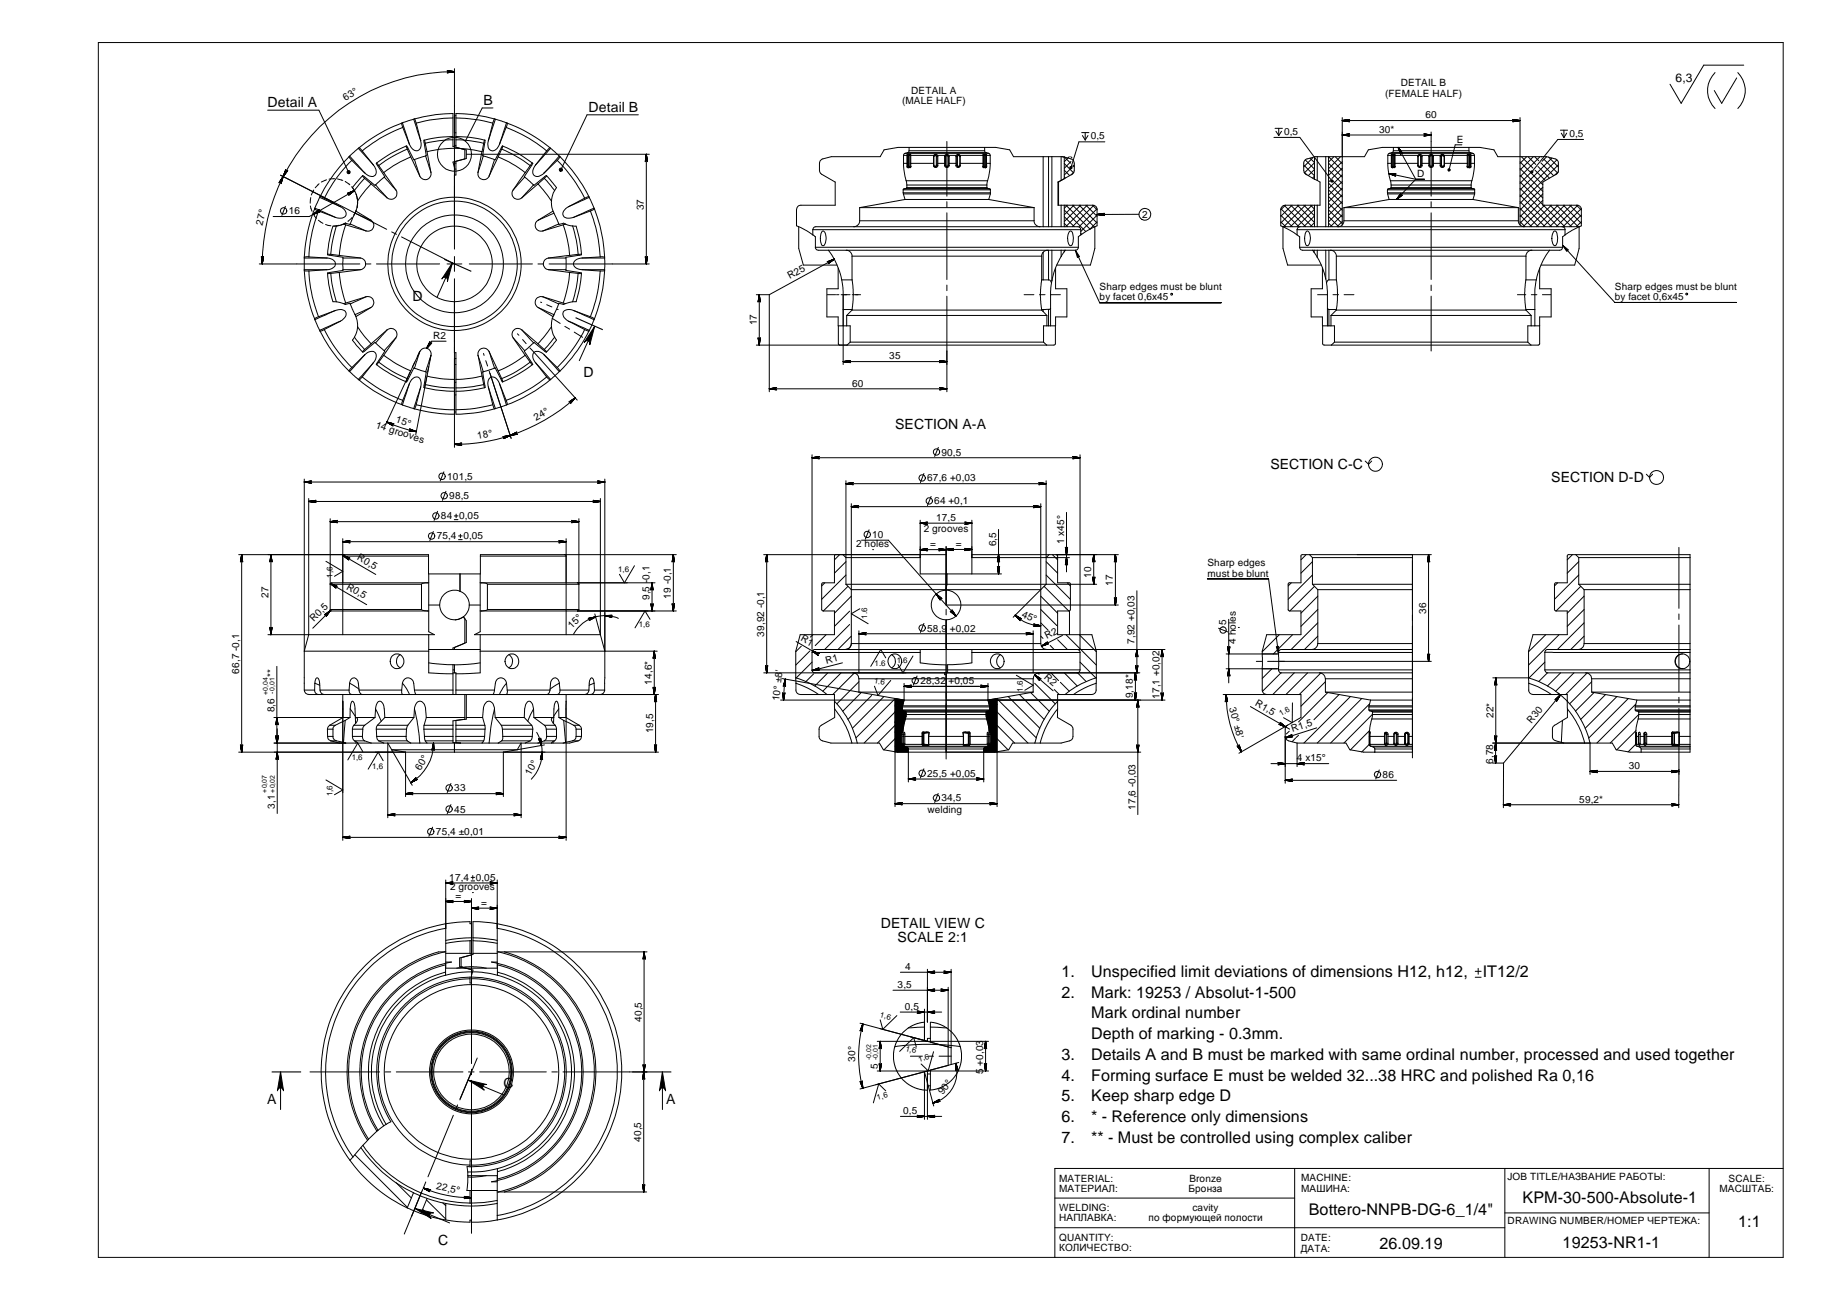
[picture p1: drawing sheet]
<svg xmlns="http://www.w3.org/2000/svg" width="420mm" height="297mm" viewBox="0 0 420 297" stroke-linecap="round" stroke-linejoin="round" font-family="sans-serif">
<defs><g id="words">
<g font-size="3.7">
<text x="242.7" y="223.2">1.</text>
<text x="242.7" y="228">2.</text>
<text x="249.4" y="223.2">Unspecified limit deviations of dimensions H12, h12,</text>
<text x="249.4" y="228">Mark: 19253 / Absolut-1-500</text>
<text x="339" y="223.2">IT12/2</text>
<text x="249.4" y="232.7">Mark ordinal number</text>
<text x="249.4" y="237.4">Depth of marking - 0.3mm.</text>
<text x="242.7" y="242.2">3.</text>
<text x="249.4" y="242.2">Details А and B must be marked with same ordinal number, processed and used together</text>
<text x="242.7" y="246.9">4.</text>
<text x="242.7" y="251.7">5.</text>
<text x="249.4" y="246.9">Forming surface E must be welded 32...38 HRC and polished Ra 0,16</text>
<text x="249.4" y="251.7">Keep sharp edge D</text>
<text x="242.7" y="256.4">6.</text>
<text x="249.4" y="256.4">* - Reference only dimensions</text>
<text x="242.7" y="261.1">7.</text>
<text x="249.4" y="261.1">** - Must be controlled using complex caliber</text>
<text x="348" y="274.9">KPM-30-500-Absolute-1</text>
<text x="299.2" y="277.7">Bottero-NNPB-DG-6_1/4&quot;</text>
<text x="397.3" y="280.4">1:1</text>
<text x="315.3" y="285.4">26.09.19</text>
<text x="357.2" y="285.1">19253-NR1-1</text>
</g>
<g font-size="3.2">
<text x="61.2" y="24.5">Detail A</text>
<text x="110.5" y="24.1">B</text>
<text x="134.5" y="25.6">Detail B</text>
<text x="94.3" y="68.9">D</text>
<text x="133.3" y="86.2">D</text>
<text x="204.6" y="98.1">SECTION A-A</text>
<text x="290.4" y="107.1">SECTION C-C</text>
<text x="354.6" y="110.1">SECTION D-D</text>
<text x="201.3" y="212.1">DETAIL VIEW C</text>
<text x="205.2" y="215.2">SCALE 2:1</text>
<text x="115.1" y="248.7">C</text>
<text x="61.1" y="252.3">A</text>
<text x="152.3" y="252.3">A</text>
<text x="100.2" y="284.6">C</text>
</g>
<text font-size="2.8" x="383" y="18.7">6,3</text>
<g font-size="2.3">
<text x="79" y="23.1" transform="rotate(-32 79 23.1)">63°</text>
<text x="206.2" y="23.8">(MALE HALF)</text>
<text x="208.3" y="21.4">DETAIL A</text>
<text x="316.7" y="22.1">(FEMALE HALF)</text>
<text x="320.2" y="19.8">DETAIL B</text>
<text x="325.8" y="27">60</text>
<text x="249.3" y="31.9">0,5</text>
<text x="293.5" y="30.9">0,5</text>
<text x="315.3" y="30.3">30*</text>
<text x="333" y="32.6">E</text>
<text x="358.8" y="31.3">0,5</text>
<text x="324" y="40.5">D</text>
<text x="60" y="51.6" transform="rotate(-77 60 51.6)">27°</text>
<text x="66" y="49">16</text>
<text x="147.2" y="48.1" transform="rotate(-90 147.2 48.1)">37</text>
<text x="261.1" y="49.7">2</text>
<text x="180.5" y="63.9" transform="rotate(-29 180.5 63.9)">R25</text>
<text x="251.4" y="66.3">Sharp edges must be blunt</text>
<text x="251.4" y="68.7">by facet 0,6x45</text>
<text x="369.1" y="66.2">Sharp edges must be blunt</text>
<text x="369.1" y="68.6">by facet 0,6x45</text>
<text x="99" y="77.5">R2</text>
<text x="173" y="74.4" transform="rotate(-90 173 74.4)">17</text>
<text x="203.3" y="82.1">35</text>
<text x="194.8" y="88.3">60</text>
<text x="85.7" y="97.7" transform="rotate(18 85.7 97.7)">14 grooves</text>
<text x="90.4" y="96.4" transform="rotate(18 90.4 96.4)">15°</text>
<text x="109.2" y="100.4" transform="rotate(-10 109.2 100.4)">18°</text>
<text x="122.6" y="96.2" transform="rotate(-30 122.6 96.2)">24°</text>
<text x="215.2" y="104.1">90,5</text>
<text x="102.2" y="109.6">101,5</text>
<text x="212" y="110">67,6 +0,03</text>
<text x="100.8" y="118.7">84</text>
<text x="102.7" y="114.1">98,5</text>
<text x="104.9" y="118.6">0,05</text>
<text x="213.6" y="115.3">64 +0,1</text>
<text x="214" y="119">17,5</text>
<text x="99.8" y="123.3">75,4</text>
<text x="105.9" y="123.3">0,05</text>
<text x="195.7" y="125.1">2 holes</text>
<text x="199.4" y="122.9">10</text>
<text x="211.2" y="121.6">2 grooves</text>
<text x="212.6" y="125.1">=</text>
<text x="218.5" y="125">=</text>
<text x="227.7" y="124.9" transform="rotate(-90 227.7 124.9)">6,5</text>
<text x="243.2" y="124.4" transform="rotate(-90 243.2 124.4)">1 x45°</text>
<text x="81.5" y="127.8" transform="rotate(30 81.5 127.8)">R0,5</text>
<text x="276" y="129.4">Sharp edges</text>
<text x="276" y="131.7">must be blunt</text>
<text x="61.4" y="136.7" transform="rotate(-90 61.4 136.7)">27</text>
<text x="79.1" y="134.5" transform="rotate(30 79.1 134.5)">R0,5</text>
<text x="148.5" y="137.1" transform="rotate(-90 148.5 137.1)">9,5 -</text>
<text x="148.5" y="132.5" transform="rotate(-90 148.5 132.5)">0,1</text>
<text x="153.4" y="136.8" transform="rotate(-90 153.4 136.8)">19 -0,1</text>
<text x="249.5" y="132" transform="rotate(-90 249.5 132)">10</text>
<text x="254.4" y="133.8" transform="rotate(-90 254.4 133.8)">17</text>
<text x="71.7" y="142.2" transform="rotate(-45 71.7 142.2)">R0,5</text>
<text x="130.7" y="143.7" transform="rotate(-45 130.7 143.7)">15°</text>
<text x="233.4" y="140.9" transform="rotate(22 233.4 140.9)">45°</text>
<text x="280.3" y="142.8" transform="rotate(-90 280.3 142.8)">5</text>
<text x="326" y="140.2" transform="rotate(-90 326 140.2)">36</text>
<text x="174.7" y="145.5" transform="rotate(-90 174.7 145.5)">39,92 -0,1</text>
<text x="182.9" y="146.3" transform="rotate(30 182.9 146.3)">R1</text>
<text x="212" y="144.3">58,9</text>
<text x="217.1" y="144.3">+0,02</text>
<text x="239.3" y="146.1" transform="rotate(-27 239.3 146.1)">R2</text>
<text x="259.3" y="147.1" transform="rotate(-90 259.3 147.1)">7,92 +0,03</text>
<text x="282.5" y="147.1" transform="rotate(-90 282.5 147.1)">4 holes</text>
<text x="54.7" y="153.9" transform="rotate(-90 54.7 153.9)">66,7 -0,1</text>
<text x="62.7" y="154.8" transform="rotate(-90 62.7 154.8)">**</text>
<text x="188.9" y="151.6" transform="rotate(-15 188.9 151.6)">R1</text>
<text x="238.5" y="154.9" transform="rotate(41 238.5 154.9)">R2</text>
<text x="149" y="156.4" transform="rotate(-90 149 156.4)">14,6*</text>
<text x="178.1" y="160.3" transform="rotate(-83 178.1 160.3)">10° ±8'</text>
<text x="210.4" y="156.3">28,32</text>
<text x="216.8" y="156.3">+0,05</text>
<text x="259" y="159.6" transform="rotate(-90 259 159.6)">9,18*</text>
<text x="265.1" y="159.7" transform="rotate(-90 265.1 159.7)">17,1 +0,02</text>
<text x="281" y="161.8" transform="rotate(75 281 161.8)">30° ±8'</text>
<text x="286.8" y="161.1" transform="rotate(30 286.8 161.1)">R1,5</text>
<text x="62.7" y="162.8" transform="rotate(-90 62.7 162.8)">8,6</text>
<text x="149.3" y="167.5" transform="rotate(-90 149.3 167.5)">19,5</text>
<text x="295.5" y="167.3" transform="rotate(-18 295.5 167.3)">R1,5</text>
<text x="341.4" y="164.1" transform="rotate(-90 341.4 164.1)">22*</text>
<text x="350.1" y="165.5" transform="rotate(-50 350.1 165.5)">R30</text>
<text x="296.5" y="174">4 x15°</text>
<text x="96.2" y="176.1" transform="rotate(-60 96.2 176.1)">60°</text>
<text x="121.3" y="177.3" transform="rotate(-61 121.3 177.3)">10°</text>
<text x="212" y="177.5">25,5 +0,05</text>
<text x="316.1" y="177.7">86</text>
<text x="341.3" y="174.5" transform="rotate(-90 341.3 174.5)">6,78</text>
<text x="372.3" y="175.8">30</text>
<text x="62.8" y="184.8" transform="rotate(-90 62.8 184.8)">3,1</text>
<text x="103.8" y="185.7">45</text>
<text x="103.8" y="180.8">33</text>
<text x="212" y="185.7">welding</text>
<text x="215.2" y="183.1">34,5</text>
<text x="259.5" y="185.1" transform="rotate(-90 259.5 185.1)">17,6 -0,03</text>
<text x="361" y="183.4">59,2*</text>
<text x="99.7" y="190.8">75,4 ±0,01</text>
<text x="102.7" y="201.2">17,4</text>
<text x="102.9" y="203.4">2 grooves</text>
<text x="108.8" y="201.2">0,05</text>
<text x="104.1" y="205.5">=</text>
<text x="110" y="207">=</text>
<text x="206.9" y="221.6">4</text>
<text x="205.2" y="225.7">3,5</text>
<text x="146.7" y="233.5" transform="rotate(-90 146.7 233.5)">40,5</text>
<text x="206.8" y="230.7">0,5</text>
<text x="195.5" y="242.6" transform="rotate(-89 195.5 242.6)">30°</text>
<text x="200.7" y="244.2" transform="rotate(-90 200.7 244.2)">5</text>
<text x="224.7" y="245.5" transform="rotate(-90 224.7 245.5)">5</text>
<text x="224.7" y="243.5" transform="rotate(-90 224.7 243.5)">+0,03</text>
<text x="215.5" y="250.3" transform="rotate(-53 215.5 250.3)">90°</text>
<text x="206.5" y="254.6">0,5</text>
<text x="146.6" y="260.9" transform="rotate(-90 146.6 260.9)">40,5</text>
<text x="242.1" y="270">MATERIAL:</text>
<text x="271.9" y="270">Bronze</text>
<text x="297.4" y="269.9">MACHINE:</text>
<text x="344.6" y="269.6">JOB TITLE/НАЗВАНИЕ РАБОТЫ:</text>
<text x="99.6" y="271.8" transform="rotate(11 99.6 271.8)">22,5°</text>
<text x="242.1" y="272.4">МАТЕРИАЛ:</text>
<text x="271.7" y="272.4">Бронза</text>
<text x="297.4" y="272.3">МАШИНА:</text>
<text x="393.1" y="272.4">МАСШТАБ:</text>
<text x="395.1" y="270">SCALE:</text>
<text x="242.1" y="279">НАПЛАВКА:</text>
<text x="242.1" y="276.7">WELDING:</text>
<text x="262.6" y="279">по формующей полости</text>
<text x="272.6" y="276.7">cavity</text>
<text x="344.6" y="279.6">DRAWING NUMBER/НОМЕР ЧЕРТЕЖА:</text>
<text x="242.1" y="285.9">КОЛИЧЕСТВО:</text>
<text x="242.1" y="283.5">QUANTITY:</text>
<text x="297.3" y="286">ДАТА:</text>
<text x="297.3" y="283.6">DATE:</text>
</g>
<g font-size="1.8">
<text x="76" y="132" transform="rotate(-90 76 132)">1,6</text>
<text x="141.3" y="130.8">1,6</text>
<text x="146" y="143.4">1,6</text>
<text x="198.2" y="141.4" transform="rotate(-90 198.2 141.4)">1.6</text>
<text x="199.9" y="152.2">1.6</text>
<text x="205" y="151.4">1.6</text>
<text x="199.7" y="156.1" transform="rotate(10 199.7 156.1)">1.6</text>
<text x="233.8" y="158" transform="rotate(-90 233.8 158)">1.6</text>
<text x="292.9" y="163.6" transform="rotate(-30 292.9 163.6)">1.6</text>
<text x="80.4" y="173.6">1,6</text>
<text x="85" y="175.7">1,6</text>
<text x="76" y="181.9" transform="rotate(-90 76 181.9)">1,6</text>
<text x="201.1" y="232.4" transform="rotate(15 201.1 232.4)">1,6</text>
<text x="206.9" y="240.1" transform="rotate(15 206.9 240.1)">1,6</text>
<text x="210.1" y="242.6" transform="rotate(-15 210.1 242.6)">1,6</text>
<text x="200.6" y="251.3" transform="rotate(-15 200.6 251.3)">1,6</text>
</g>
<g font-size="1.6">
<text x="61.3" y="158.9" transform="rotate(-90 61.3 158.9)">+0,04</text>
<text x="62.8" y="158.7" transform="rotate(-90 62.8 158.7)">-0,01</text>
<text x="61" y="181.1" transform="rotate(-90 61 181.1)">+0,07</text>
<text x="62.8" y="181.1" transform="rotate(-90 62.8 181.1)">+0,02</text>
<text x="199.2" y="242.2" transform="rotate(-90 199.2 242.2)">-0,02</text>
<text x="200.7" y="242.2" transform="rotate(-90 200.7 242.2)">-0,01</text>
</g>
</g></defs>
<g fill="none" stroke="#000" stroke-width=".23">
<path d="M22.5 9.7h385.1v277.6h-385.1zM103.9 16.4a43.9 43.9 0 0 0-44 43.9M103.9 15.7v41.2M392 16.6a5.8 5.8 0 0 0 0 8.2M397 17.8l-3.4 5.8-1.7-2.9M397.3 16.6a5.8 5.8 0 0 1 0 8.2M398.6 14.9h-9.1l-5.2 8.7-2.5-4.4M61.2 25.2h11.7l6.8 14.1M79.8 35.8l.6 .8M79.8 35.8a35.5 35.5 0 0 0-6.6 9.1M79.9 35.7l3.5 3.8M79.9 35.7l-.1 .1"/>
<path d="M80.4 36.6a31.7 31.7 0 0 0-6.3 8.7M80.4 36.6l3 2.9M81.9 33.9l3.5 3.8M81.9 33.9l-2 1.8M82.1 33.8l.7 .7M82.1 33.8l-.2 .1M82.8 34.5l2.6 3.2M85.4 37.7a1.94 1.94 0 0 1 .4 2.3 1.64 1.64 0 0 1-2.4-.5M86.1 37.2l-.1 .2 2 3-.2 .1M86.1 37.2l.5 .6M86.6 37.8l1.1 1.6M87.7 39.4l2.8 4"/>
<path d="M91.8 28.1l.3 1M91.8 28.1a34.2 34.2 0 0 0-9.7 5.7M92 28.1l1.6 4.9M92 28.1h-.2M92.1 29.1a32.9 32.9 0 0 0-9.3 5.4M92.1 29.1l1.5 3.9M92.8 33.4l.3 .7M92.8 33.4h.2l1.6 3.1h.1M92.8 33.4a27.4 27.4 0 0 0-6.7 3.8M93.1 34.1a31.1 31.1 0 0 0-6.5 3.7M93.1 34.1l.8 1.7M93.9 35.8a28.1 28.1 0 0 0-6.2 3.6"/>
<path d="M93.9 35.8l2.1 4.4M94.6 27.2l1.6 5M94.6 27.2l-2.6 .9M94.7 36.5l1.3 3.7M94.7 27.2a37.9 37.9 0 0 1 8.8-1.3v7.6l1.8 .4M94.7 27.2l.4 .9M94.7 27.2h-.1M95.1 28.1l1.1 4.1M96.2 32.2a1.66 1.66 0 0 1-.8 2.2 1.89 1.89 0 0 1-1.8-1.4M97 32h-.1v.4l.6 3.2h-.2M97 32l.2 .8M97.2 32.8l.4 1.9"/>
<path d="M97.3 35.6l1.2 3.8M97.3 35.6l-2.6 .9M97.6 34.7l.9 4.7M98.5 39.4a1.34 1.34 0 0 1-.9 1.6 1.34 1.34 0 0 1-1.6-.8M103.5 31.9a27.2 27.2 0 0 0-6.3 .9M103.5 27a35.7 35.7 0 0 0-8.4 1.1M103.5 31.2a25.2 25.2 0 0 0-6.5 .8M103.9 37.3h.3M103.9 30.3h.3M103.9 26.4h.3M103.9 33.2h.3M103.9 38.6h.3"/>
<path d="M104.2 31.9a26.5 26.5 0 0 1 6.4 .9M104.2 27a34.9 34.9 0 0 1 8.4 1.1M104.2 31.2a25.8 25.8 0 0 1 6.6 .8M104.2 31.2v.7M104.2 27v-1a30.5 30.5 0 0 1 8.8 1.2M104.2 27v4.2M104.2 31.9v1.7l1.1 .3M104.2 36.9v3.1h-.3M105.3 33.9a27 27 0 0 0-7.7 .8M105.3 33.9l4.9 .8M105.3 33.9l1 .3v2.1M105.3 33.9l1.3 .4v1.9l-3.1 .8 .4 1.3"/>
<path d="M106.6 35.2h41.8M109.3 39.4a1.35 1.35 0 0 0 .8 1.6 1.35 1.35 0 0 0 1.7-.8M110.2 34.7l-.9 4.7M110.5 35.6l-1.2 3.8M110.5 35.6l2.5 .9M110.6 32.8l-.4 1.9M110.8 32l-.2 .8M110.8 32l.1 .1v.4l-.6 3.1h.2M111.6 32.2a1.63 1.63 0 0 0 .8 2.2 1.75 1.75 0 0 0 1.8-1.4M112.6 28.1l-1 4.1M112.7 24.7h-2.5l-3.8 7.5M113 36.5l-1.2 3.7"/>
<path d="M113 27.2l-.4 .9M113 27.2h.2M113.2 27.2l-1.6 5M113.2 27.2l2.6 .9M113.9 35.8a28.1 28.1 0 0 1 6.2 3.6M113.9 35.8l-2.1 4.4M114.7 34.1a31.1 31.1 0 0 1 6.5 3.7M114.7 34.1l-.8 1.7M114.9 33.4l-.1-.1-.2 .3-1.4 2.9h-.2M114.9 33.4l-.2 .7M114.9 33.4a27.4 27.4 0 0 1 6.8 3.8M115.7 29.1a32.9 32.9 0 0 1 9.3 5.4"/>
<path d="M115.7 29.1l-1.5 3.9M115.8 28.1l-1.6 4.9M115.8 28.1h.2M116 28.1l-.3 1M116 28.1a35.1 35.1 0 0 1 9.7 5.7M120.1 39.4l-2.8 4M121.2 37.8l-1.1 1.6M121.7 37.2l-.5 .6M121.7 37.2l.1 .2-2 3 .1 .1M122.4 37.7a1.7 1.7 0 0 0-.2 2.5 1.66 1.66 0 0 0 2.2-.7M125 34.5l-2.6 3.2M125.7 33.8l-.7 .7"/>
<path d="M125.7 33.8l.2 .1M125.9 33.9l-3.5 3.8M125.9 33.9l1.9 1.8M127.4 36.6a32.8 32.8 0 0 1 6.2 8.7M127.4 36.6l-3 2.9M127.8 35.7l-3.4 3.8M127.8 35.7l.2 .1M128 35.8l-.6 .8M128 35.8a36.8 36.8 0 0 1 6.6 9.1M145.9 26.2h-11.7l-6 12.6M147.7 35.2v25.1M206.5 37.3l.1 1.5 .5 2.5"/>
<path d="M206.5 35.5h.8M206.5 37.3h.8M206.5 35.5v1.8M206.9 35h19.1M206.9 35l-.4 .5M207.4 38.1l.1 .1M207.4 35.4v2.7M207.4 35.4l.1 .1M207.5 34.9h17.9M207.5 38l.1 .1M207.5 38h.2M207.5 35.5h.2"/>
<path d="M207.5 35.5v2.5M207.5 38l-.1 .1M207.5 34.9l-.6 .1M207.5 38.2l.1 .1M207.5 35.3l-.1 .1M207.5 35.3h.6M207.5 38.2h.5M207.5 35.3l.1 .1M207.6 35.4l-.1 .1M207.6 35.4h.2M207.6 38.1h.2M207.6 38.1l-.1 .1"/>
<path d="M207.6 35.2l-.3 .2v2.8l.3 .1M207.6 35.2l-.1 .1M207.6 35.2h.5M207.7 38l.1 .1M207.7 38h.1M207.7 35.5h.1M207.7 35.5v2.5M207.8 35.4l-.1 .1M207.8 35.4v.1M207.8 38.1l.2 .1M207.8 34.4h17.3M207.8 38v.1"/>
<path d="M207.8 34.4l-.3 .5M207.8 33.7h-2.5l-3.2 .5-.9 1.6h-11.2l-1.9 .5a1.06 1.06 0 0 0-.8 1v1.6l.2 .7 3.4 2v5.3h-7.8a1.01 1.01 0 0 0-1 1v3.7l2.4 1.2 1.3 .9M207.8 33.7h17.3M207.8 38h.3M207.8 33.7v.7M207.8 35.5v2.5M208 38.2l.1 .1M208.1 35.3v.2M208.1 35.5h.1M208.1 38l-.1 .2M208.1 38h.1M208.1 37.3h.1"/>
<path d="M208.1 35.3l-.3 .1M208.1 35.5h-.3M208.1 35.5v2.5M208.1 38.3h-.5M208.1 35.2l.1 .3M208.1 35.2v.1M208.2 37.3v.7M208.2 35.5h5.2M208.2 37.3h5.2M208.2 35.5v1.8M208.2 38l-.1 .3M213.4 35.5v2.5l.4 .2"/>
<path d="M213.5 37.7l-.1 .3 .4 .1M213.5 37.7l.3 .4M213.5 35.8v1.9M213.8 35.4l-.4 .2 .1 .2M213.8 35.4l-.3 .4M213.8 35.3l-.4 .2M213.8 38.2h.2M213.8 35.3h.2M213.8 35.3v.1M213.8 38.1v.1M213.8 35.4l.3 .1 .1 .3M213.8 35.4l.2 .4"/>
<path d="M213.8 38.1l.2 .1M214 35.3l.3 .2M214 35.3l-.2 .1M214 37.7l-.2 .4M214 37.7h.2M214 35.8h.2M214 35.8v1.9M214.2 37.7l-.4 .4M214.2 37.7l.2 .1M214.2 35.8v1.9M214.3 35.5l.1 .2M214.3 35.5h1.7"/>
<path d="M214.4 37.8l-.2 .3-.2 .1M214.4 37.3h1.5M214.4 35.7l-.2 .1M214.4 35.7v2.1M215.9 37.8l.1 .3 .3 .1M215.9 35.7v2.1M215.9 35.7l.1 .1M216 35.5l-.1 .2M216 37.7l.4 .4M216 37.7h.2M216 35.8h.2M216 37.7l-.1 .1"/>
<path d="M216 35.8v1.9M216.2 37.7l.3 .3M216.2 35.8v1.9M216.3 35.3l-.3 .2M216.3 38.2h.3M216.3 35.3h.3M216.3 35.3l.1 .1M216.4 35.4l-.2 .1-.2 .3M216.4 35.5l-.2 .3M216.4 35.4v.1M216.4 35.4h.1M216.4 38.1h.1"/>
<path d="M216.4 35.5h.1M216.4 38.1l-.1 .1M216.5 32.3v12.5M216.5 35.4l.2 .1 .2 .3M216.5 35.5l.2 .3M216.5 38v.1M216.5 35.4v.1M216.5 38.1l.1 .1M216.6 35.3l.3 .2M216.6 35.3l-.1 .1M216.7 35.8h.2M216.7 37.7l-.2 .3"/>
<path d="M216.7 37.7h.2M216.7 35.8v1.9M216.9 37.7l-.4 .4M216.9 35.5l.1 .2M216.9 35.5h1.7M216.9 37.7l.1 .1M216.9 35.8v1.9M217 37.8l-.2 .3-.2 .1M217 37.3h1.5M217 35.7l-.1 .1M217 35.7v2.1M218.5 37.8l.1 .3 .3 .1"/>
<path d="M218.5 35.7l.2 .1M218.5 35.7v2.1M218.6 35.5l-.1 .2M218.7 37.7l.4 .4M218.7 37.7h.2M218.7 35.8h.2M218.7 37.7l-.2 .1M218.7 35.8v1.9M218.9 37.7l.2 .3M218.9 35.3l-.3 .2M218.9 35.3h.2M218.9 35.3l.2 .1"/>
<path d="M218.9 35.8v1.9M218.9 38.2h.2M219.1 35.4l-.2 .1-.2 .3M219.1 35.4v.1M219.1 35.5l-.2 .3M219.1 38h.1M219.1 35.5h.1M219.1 38.1l-.2 .1M219.1 38v.1M219.1 35.4l.4 .2-.1 .2M219.1 35.4l.1 .1M219.1 35.3l.4 .2"/>
<path d="M219.1 35.3v.1M219.1 38.1v.1M219.2 38l-.1 .1M219.2 35.5l.2 .3M219.4 37.7l.1 .3-.4 .1M219.4 37.7l-.2 .3M219.4 35.8v1.9M219.5 35.5v2.4l-.4 .3M219.5 35.5h5.2M219.5 37.3h5.2M224.7 38l.1 .3M224.7 38h.1"/>
<path d="M224.7 37.3v.7M224.7 35.5h.1M224.7 37.3h.1M224.7 35.5v1.8M224.8 38.3h.5M224.8 35.2l-.1 .3M224.8 35.2v.1M224.8 35.2h.5M224.8 35.3v.2M224.8 38l.1 .2M224.8 35.3l.3 .1M224.8 35.5h.3"/>
<path d="M224.8 35.5v2.5M224.9 38.2l-.1 .1M224.9 38.2h.5M225.1 38v.1M225.1 38h.1M225.1 35.5h.1M225.1 33.7h2.5l3.2 .5 .9 1.6 11.6 .1M225.1 34.4l.3 .5M225.1 38h-.3M225.1 33.7v.7M225.1 35.5v2.5M225.1 35.4l.1 .1"/>
<path d="M225.1 35.4v.1M225.1 35.4h.2M225.1 38.1h.2M225.1 38.1l-.2 .1M225.2 38l-.1 .1M225.2 38h.2M225.2 35.5h.2M225.2 35.5v2.5M225.3 35.2l.2 .1v.2h.9M225.3 35.2l.1 .1M225.3 35.4l.1 .1M225.3 38.1l.1 .1"/>
<path d="M225.4 38.2l-.1 .1M225.4 35.3l.1 .1M225.4 35.3h-.6M225.4 38l-.1 .1M225.4 35.3l-.1 .1M225.4 35.5v2.5M225.4 38l.1 .1M225.4 34.9l.6 .1M225.5 38.1l-.1 .1M225.5 35.4v2.7M225.5 35.4l-.1 .1M226 35l.4 .5"/>
<path d="M226.4 37.3h-.9l.1 .8-.3 .2M226.4 37.3l-.1 1.5-.5 2.5M226.4 35.5v1.8M238.5 35.8v16M239.7 35.8v16M240.5 35.8v16M242.6 35.8v5.4M242.9 35.8l.3 .1M243.3 35.9l1.3 .3a1.09 1.09 0 0 1 1 1.1l-.2 2.1-.3 .4-1.8 1M243.3 35.9v4.9M243.3 38.9l1.2 1.2M243.3 37.4l2.1 2.1"/>
<path d="M243.3 35.8l1.4 1.5M244.4 35.8l-1.1 1.1M244.8 35.8l.3 .3M244.8 36.9l-1.5 1.6M244.9 38.3l-1.6 1.7M245.3 37.8l.3 .3M245.5 39.3l-.6 .6M245.6 37.7l-.4 .3M247.3 30.3h1.6M247.4 31l.7 1M248.1 30.3v1.7M248.7 31l-.6 1"/>
<path d="M252.6 32.4h-6l-1.8 5.9M291.2 31.4h5.9l7.4 9.9M291.5 29.3h1.7M291.7 30l.6 1M292.3 29.3v1.7M292.9 30l-.6 1M298 37.7l2.5 2.5M298.1 39.3l.6 .6M298.4 36.5l2.1 2.1M299.5 36.1l1 1.1M300.1 36.1l-2.1 2M300.5 35.8l-1.3 .4a1.16 1.16 0 0 0-1.2 1.1l.2 2.1 2.3 1.6"/>
<path d="M300.5 35.8v5.2M300.5 37.2l-2.3 2.3M300.5 38.7l-1.4 1.4M301.1 35.8v5.4M303.1 35.8v16M303.7 38.8l3.1 3.1M303.7 37.3l3.1 3.2M304.9 35.8l-1.2 1.2M305.2 35.8l1.6 1.6M306.5 35.8l-2.8 2.8M306.7 35.8l.1 .1M306.8 26.9v24.5"/>
<path d="M306.8 38.9l-3.1-3.1v16M306.8 36.9l-3 3M306.8 38.4l-2.3 2.4M306.8 39.9l-3.1 3.2M306.8 30.8h20.4M306.8 27.5h40.7M317.2 37.3l.1 1.5 .5 2.5M317.2 35.5h.9M317.2 37.3h.9M317.2 35.5v1.8M317.5 39.7l6.1 1.3M317.6 35h19.1"/>
<path d="M317.6 35l-.4 .5M318.1 38.1l.1 .1M318.1 35.4v2.7M318.1 35.4l.1 .1M318.2 34.9h17.9M318.2 38l.1 .1M318.2 35.5v2.5M318.2 38l-.1 .1M318.2 38h.2M318.2 35.5h.2M318.2 34.9l-.6 .1M318.2 38.2l.1 .1"/>
<path d="M318.2 35.3l-.1 .1M318.2 35.3h.6M318.2 35.3l.1 .1M318.2 38.2h.5M318.3 35.4l-.1 .1M318.3 38.1l-.1 .1M318.3 35.4h.2M318.3 38.1h.2M318.3 35.2l-.2 .2v2.8l.2 .1M318.3 35.2l-.1 .1M318.3 35.2h.5M318.4 38l.1 .1"/>
<path d="M318.4 38h.1M318.4 35.5h.1M318.4 35.5v2.5M318.5 35.4l-.1 .1M318.5 35.4v.1M318.5 38.1l.2 .1M318.5 34.4h17.3M318.5 38v.1M318.5 34.4l-.3 .5M318.5 33.7h17.3M318.5 38h.3M318.5 33.7v.7"/>
<path d="M318.5 35.5v2.5M318.5 33.7h-2.5l-3.2 .5-.9 1.6h-11.4M318.7 38.2l.1 .1M318.8 35.3v.2M318.8 35.5h.1M318.8 38l-.1 .2M318.8 38h.1M318.8 37.3h.1M318.8 35.3l-.3 .1M318.8 35.5h-.3M318.8 35.5v2.5M318.8 35.2l.1 .3"/>
<path d="M318.8 38.3h-.5M318.8 35.2v.1M318.9 37.3v.7M318.9 35.5h5.2M318.9 37.3h5.2M318.9 35.5v1.8M318.9 38l-.1 .3M319.6 33.7l4 7.3M324.1 35.5v2.5l.4 .2M324.2 37.7l-.1 .3 .4 .1M324.2 37.7l.3 .4M324.2 35.8v1.9"/>
<path d="M324.5 35.4l-.3 .1v.3M324.5 35.4l-.3 .4M324.5 35.3l-.4 .2M324.5 38.2h.2M324.5 35.3v.1M324.5 38.1v.1M324.5 35.3h.2M324.5 35.4l.2 .1 .2 .3M324.5 35.4l.2 .4M324.5 38.1l.2 .1M324.7 35.3l.3 .2M324.7 35.3l-.2 .1"/>
<path d="M324.7 37.7l-.2 .4M324.7 37.7h.2M324.7 35.8h.2M324.7 35.8v1.9M324.9 37.7l-.4 .4M324.9 37.7l.2 .1M324.9 35.8v1.9M325 35.5l.1 .2M325 35.5h1.7M325.1 37.8l-.1 .2-.3 .2M325.1 37.3h1.5M325.1 35.7l-.2 .1"/>
<path d="M325.1 35.7v2.1M326.6 37.8l.1 .3 .3 .1M326.6 35.7l.1 .1M326.6 35.7v2.1M326.7 35.5l-.1 .2M326.7 37.7l.4 .4M326.7 35.8h.2M326.7 37.7h.2M326.7 37.7l-.1 .1M326.7 35.8v1.9M326.9 37.7l.2 .3M326.9 35.8v1.9"/>
<path d="M327 35.3l-.3 .2M327 38.2h.3M327 35.3l.1 .1M327 35.3h.3M327.1 35.4l-.2 .1-.2 .3M327.1 35.5l-.2 .3M327.1 35.4v.1M327.1 35.5l.3 .3M327.1 35.4h.1M327.1 38.1h.1M327.1 38h.1M327.1 38.1l-.1 .1"/>
<path d="M327.1 38v.1M327.2 30.2v14.6M327.2 35.4l.2 .1 .2 .3M327.2 38v.1M327.2 38.1l.1 .1M327.3 35.3l.3 .2M327.3 35.3l-.1 .1M327.4 35.8h.2M327.4 37.7h.2M327.4 37.7l-.2 .3M327.4 35.8v1.9M327.6 37.7l-.4 .4"/>
<path d="M327.6 35.5l.1 .2M327.6 35.5h1.7M327.6 37.7l.1 .1M327.6 35.8v1.9M327.7 37.8l-.2 .3-.2 .1M327.7 37.3h1.5M327.7 35.7l-.1 .1M327.7 35.7v2.1M329.2 37.8l.1 .3 .3 .1M329.2 35.7l.2 .1M329.2 35.7v2.1M329.3 35.5l-.1 .2"/>
<path d="M329.4 37.7l.4 .4M329.4 37.7h.1M329.4 35.8h.1M329.4 37.7l-.2 .1M329.4 35.8v1.9M329.5 37.7l.3 .3M329.5 35.8v1.9M329.6 35.3l-.3 .2M329.6 35.3l.2 .1M329.6 35.3h.2M329.6 38.2h.2M329.8 35.4h-.2l-.2 .4"/>
<path d="M329.8 35.4v.1M329.8 35.5l-.3 .3M329.8 38h.1M329.8 35.5h.1M329.8 38.1l-.2 .1M329.8 38v.1M329.8 35.4l.3 .1v.3M329.8 35.4l.1 .1M329.8 35.3l.4 .2M329.8 35.3v.1M329.8 38.1v.1M329.9 38l-.1 .1"/>
<path d="M329.9 35.5l.2 .3M330.1 37.7v.3l-.3 .1M330.1 37.7l-.2 .3M330.1 35.8v1.9M330.2 35.5v2.4l-.4 .3M330.2 35.5h5.2M330.2 37.3h5.2M334.2 33.1h-1.5l-1.4 5.7M335.4 38l.1 .3M335.4 38h.1M335.4 37.3v.7M335.4 35.5h.1"/>
<path d="M335.4 37.3h.1M335.4 35.5v1.8M335.4 35.2v.3M335.4 35.2l.1 .1M335.4 35.2h.6M335.5 38.3h.5M335.5 35.3v.2M335.5 38l.1 .2M335.5 35.3l.3 .1M335.5 35.5h.3M335.5 35.5v2.5M335.6 38.2l-.1 .1"/>
<path d="M335.6 38.2h.5M335.8 38v.1M335.8 35.5h.1M335.8 38h.1M335.8 34.4l.3 .5M335.8 33.7h2.5l3.2 .5 .9 1.6h11.1l2.3 .6 .4 .7v2.3l-.3 .4-3.2 1.8v5.3h7.8a.94 .94 0 0 1 1 1v3.7l-.5 .2M335.8 38h-.3M335.8 33.7v.7M335.8 35.5v2.5M335.8 35.4l.1 .1M335.8 35.4v.1M335.8 35.4h.2"/>
<path d="M335.8 38.1h.2M335.8 38.1l-.2 .1M335.9 38l-.1 .1M335.9 38h.2M335.9 35.5h.2M335.9 35.5v2.5M336 35.2l.2 .2M336 35.2l.1 .1M336 35.4l.1 .1M336 38.1l.1 .1M336.1 38.2l-.1 .1M336.1 35.3l.1 .1"/>
<path d="M336.1 35.3h-.6M336.1 38l-.1 .1M336.1 35.3l-.1 .1M336.1 35.5v2.5M336.1 38l.1 .1M336.1 34.9l.6 .1M336.2 38.1l-.1 .1M336.2 35.4v2.7M336.2 35.5h.9M336.2 35.4l-.1 .1M336.7 35l.4 .5M337.1 37.3h-.9l.1 .8-.3 .2"/>
<path d="M337.1 37.3l-.1 1.5-.5 2.5M337.1 35.5v1.8M347.5 26.9v24.5M347.5 38.5l5.2 5.2M347.5 37l5.2 5.2M347.8 35.8l2.6 2.6M349 35.8l-1.5 1.5M349.3 35.8l1.8 1.8M350.1 39.3l-2.6 2.6M350.5 35.8l-3 3M350.8 35.8l.9 .9M350.9 38.9l2.4 2.4"/>
<path d="M351.6 38l2.6 2.7M352 35.8l-4.5 4.6M352.2 37.2l3 3M352.3 35.8h.1M352.9 36.4l3.2 3.1M353.6 35.8l-1.1 1.1M354 35.9l2.2 2.3M354.8 36.1l-7.3 7.3M355.9 36.5l-8.4 8.4M356.2 37.7l-8.7 8.8M356.2 39.2l-.8 .8M356.7 29.7h1.7"/>
<path d="M356.9 30.4l.6 1M357.5 29.7v1.7M358.1 30.4l-.6 1M362 31.9h-5.9l-6 7.4M64.1 40l24.3 12.4M65.2 47.1l-.8 2.1M69.6 58.7v3.1M69.6 59h5.2M70.6 58.7h-1M70.6 58.7l4.2 .3M71 47.1l.3 1.2M71 45.2l-.1 1.2"/>
<path d="M71.6 48.8l.7 1.1M71.7 43.4l-.5 1.2M71.9 47.7l.9 .5M71.9 47.7a34.7 34.7 0 0 0-2.3 11M72 47.6l4.7 2.1M72 47.6l-.1 .1M72.8 50.3l1 .7M72.8 48.2a32.3 32.3 0 0 0-2.2 10.5M72.8 48.2l3.9 1.5M72.9 42l-.8 .9M73.1 45.1l4.7 2.1M73.1 45.1l-1.1 2.5"/>
<path d="M73.2 44.9l.9 .4M73.2 44.9l-.1 .2M74.1 45.3l3.7 1.9M74.4 51.3l1.2 .3M74.6 41.1l-1.2 .5M74.8 59a1.48 1.48 0 0 1 1.7 1.9l-.6 .5-1.1 .2M74.9 58.1l.1 .2 3.4 .5v.2M74.9 58.1h.7M75.6 58.1l2 .3M76.5 40.8l-1.3 .1M76.9 51.6l-1 4.1-.3 2.4M76.9 51.6l-.8 .1a27.6 27.6 0 0 0-1.2 6.4"/>
<path d="M77.1 40.9l1.3 .3M77.5 51.5l-1.2 .1M77.6 58.4l4.8 .6M77.8 47.2a1.6 1.6 0 0 1 1.1 2.3l-1 .4-1.2-.2M78.4 59v2.6M78.4 59h4M78.5 51.2l-1.6 .4M78.5 51.2l.5 .2M78.9 41.5l1.1 .7M79 51.4a26.6 26.6 0 0 0-1.4 7M79 51.4l4.7 1.4M79 50.9l-1.1 .5"/>
<path d="M80.1 51.2l3.6 1.6M80.1 51.2l-.1 .1-1.1-.3-.4 .2M80.4 42.7l.6 .8M80.5 49.7l-1 .8M81 43.5l.6 1.5 .1 1M81 43.5l.1 .2M81 43.5l-10.3 6h-8.3M81.2 48.7l3.6 1.6M81.2 48.7l-1.1 2.5M81.2 48.6v.1M81.2 48.6h.1M81.4 48.2l3.4 2.1"/>
<path d="M81.4 48.2l-.2 .3M81.4 48.2l-.5 1M81.4 44.3l.3 1.2M81.4 48v.2M81.7 46.2l-.1 1.2M81.7 46l-.3 2.2M82.4 59a1.34 1.34 0 0 1 1.2 1.3 1.34 1.34 0 0 1-1.2 1.3M82.8 40.2l.6 .6M82.8 40.2h.3l2.6 2.2 .2-.2M82.8 40.2l-2.2 2.7 .4 .6M83.4 40.8l-2.4 2.7M83.4 40.8l1.4 1.2"/>
<path d="M84.8 50.3a1.36 1.36 0 0 1 .5 1.7 1.36 1.36 0 0 1-1.6 .8M84.8 42l-1.2 1.4-1.9 2.6M84.8 42l3.7 3.2M85.9 42.2l2.6 3M87.8 40.5l2.7 2.9M87.8 40.5l-1.9 1.7M89.5 53l1.1 .5M90.5 43.4a1.36 1.36 0 0 1-.2 1.8 1.36 1.36 0 0 1-1.8 0M91.8 54.1l12.1 6.2M103.9 58.6v3.4M117.3 43.4a1.34 1.34 0 0 0 .2 1.8 1.34 1.34 0 0 0 1.8 0M119.9 40.5l-2.6 2.9"/>
<path d="M119.9 40.5l2.1 1.7M122 42.2l-2.7 3M123 42l3.1 4M123 42l-3.7 3.2M123 50.3a1.34 1.34 0 0 0-.6 1.7 1.34 1.34 0 0 0 1.7 .8M124.4 40.8l2.4 2.7M124.4 40.8l-1.4 1.2M125 40.2l-.2-.1-2.8 2.3v-.2M125 40.2l-.6 .6M125 40.2l2.2 2.7-.4 .6M125.4 59a1.34 1.34 0 0 0-1.2 1.3 1.34 1.34 0 0 0 1.2 1.3M125.4 59h4"/>
<path d="M126.1 46l.1 1.4 .2 .8M126.4 48.2l.2 .3M126.4 48.2l-3.4 2.1M126.6 48.6v.1M126.6 48.7l-3.6 1.6M126.6 48.7l1.1 2.5M126.8 43.5l-.4 .6-.3 1.9M127.7 51.2l-3.6 1.6M127.7 51.2l.1 .1 1.1-.3 .4 .2M128.7 51.4a26.6 26.6 0 0 1 1.5 7M128.7 51.4l-4.6 1.4M129.3 51.2l1.6 .4"/>
<path d="M129.3 51.2l-.6 .2M129.4 59v2.6M130 47.2a1.55 1.55 0 0 0-1.1 2.2 1.83 1.83 0 0 0 2.2 .3M130.2 58.4l-4.8 .6M130.9 51.6a25.8 25.8 0 0 1 1.3 6.5M130.9 51.6l.8 .1a27.6 27.6 0 0 1 1.2 6.4M132.2 58.1h.7M132.2 58.1l-2 .3M132.9 58.1l-.1 .2-3.4 .5v.2M133.1 59a1.71 1.71 0 0 0-2 1.4 1.79 1.79 0 0 0 2 1.2M133.1 59h5.1M133.6 45.3l-3.6 1.9"/>
<path d="M134.6 44.9l-1 .4M134.6 44.9l.1 .2M134.7 45.1l-4.7 2.1M134.7 45.1l1.1 2.5M135 48.2a33.8 33.8 0 0 1 2.2 10.5M135 48.2l-3.9 1.5M135.8 47.6l-4.7 2.1M135.8 47.6l.1 .1M135.9 47.7a36.4 36.4 0 0 1 2.3 11M135.9 47.7l-.9 .5M137.2 58.7h1M137.2 58.7l-4.1 .3"/>
<path d="M138.2 59v2.6M138.2 58.7v.3M182.6 51.8v5l1 3.8h7.7M185.8 52.5h61.3M185.8 53.7l.6 .4v2.4M185.8 52.5v1.2M186.4 56.5h60.1M186.4 56.5l.2 .6 .5 .1h6.3M188 52.8a.89 .89 0 0 1 .8 1.2v.6a1.69 1.69 0 0 1-.7 1.6 2.53 2.53 0 0 1-.4-2.8zM189.4 57.2a16.4 16.4 0 0 1 3 6.8M190.7 59.2l-14.8 8.1M193.4 57.2a1.37 1.37 0 0 1 1.4 1.3"/>
<path d="M193.4 57.2h46.1M194.8 58.5h43.3M194.8 58.5v5.5M195.2 51.8h-8.7a.73 .73 0 0 0-.7 .7M195.2 51.8h42.5M196.5 50.4h39.9M196.5 47.4h39.9M196.5 50.4a1.37 1.37 0 0 1-1.3 1.4M196.5 47.4v3M206.5 43.4h19.9M206.5 44.1h19.9M206.5 44.1v.2"/>
<path d="M206.5 43.4v.7M206.5 44.3h19.9M206.5 44.3l.4 1.3M206.6 43.2h19.7M206.6 43.2l-.1 .2M206.9 45.6h19.1M206.9 45.6l-10.4 1.8M207.1 43h18.7M207.1 41.3h18.7M207.1 41.3l.2 1M207.1 43l-.5 .2M207.3 42.3h18.3"/>
<path d="M207.3 42.9h18.3M207.3 42.9l-.2 .1M207.3 42.3v.6M216.5 46.1v1.3M216.5 48.6v15.3M225.6 42.9l.2 .1M225.6 42.3v.6M225.8 41.3l-.2 1M225.8 43l.5 .2M226 45.6l10.4 1.8M226.3 43.2l.1 .2M226.4 44.1v.2"/>
<path d="M226.4 44.3l-.4 1.3M226.4 43.4v.7M236.4 50.4a1.37 1.37 0 0 0 1.3 1.4M236.4 47.4v3M237.7 51.8h8.7l.6 .3 .1 .4M238.1 58.5v5.5M238.5 57.6l-.4 .9M238.5 57.6v6.4M239.5 57.2l-.7 .1-.3 .3M239.5 57.2h6.3M239.7 57.2v6.8M240.5 57.2v7"/>
<path d="M241.9 41.6h.1M241.9 41.6v5.3h7.9M242 41.6v5.3M242.6 58.6a16.7 16.7 0 0 0-2.1 5.6M242.6 41.2l-.7 .4M242.6 46.9v4.9M242.6 57.2v1.4M243.2 40.9l-1.2 .7M243.3 40.8l-.7 .4M243.3 57.5l-.7 1.1M243.3 46.9v4.9M243.3 57.2v.3"/>
<path d="M243.3 40.4l.2 .3M243.3 51l.8 .8M243.3 49.5l2.3 2.3M243.3 48l4.9 4.9M243.5 57.2l-.2 .3M243.7 46.9l5.5 5.5M244 46.9l-.7 .7M244.5 52.9a.51 .51 0 0 1 .6 0 .51 .51 0 0 1 .1 .6l.2 1.1a1.67 1.67 0 0 1-.7 1.6 2.5 2.5 0 0 1-.3-3.2zM245.2 46.9l5 5M245.5 46.9l-2.2 2.2M245.8 57.2l5.6 12h27.7M246.5 56.5l-.2 .6-.5 .1"/>
<path d="M246.7 46.9l4.1 4.1M247 46.9l-3.7 3.7M247.1 53.7l-.6 .4v2.4M247.1 52.5v1.2M247.1 53.3l.2 .2M248.2 46.9l2.6 2.5M248.5 46.9l-4.9 4.9M249.8 46.9a.94 .94 0 0 1 1 1v3.7l-2.4 1.2-1.3 .9M249.8 46.9l1 1M250 46.9l-4.8 4.9M250.3 51.8v5l-1 3.8h-7.7M250.8 47.7l-4.2 4.1"/>
<path d="M250.8 49.2l-3.7 3.7M250.8 50.7l-1.7 1.7M260.3 49h-9.5M292.8 50.7l1.1 1.1M292.8 49.2l2.6 2.6M292.8 47.7l4.1 4.1M293.3 51.8l3.2 1.9M293.3 51.8v5l1 3.8h7.7M293.3 51.8h12.6M293.6 46.9l4.8 4.9M293.8 46.9l-1 1M295.1 46.9l4.9 4.9"/>
<path d="M295.4 46.9l-2.6 2.5M296.5 52.5h61.3M296.5 53.7l.6 .4v2.4M296.5 52.5v1.2M296.6 46.9l3.9 3.9M296.9 46.9l-4.1 4.1M297.1 56.5h60.1M297.1 56.5l.2 .6 .5 .1h6.3M297.2 51.8a.73 .73 0 0 0-.7 .7M298.1 46.9l2.4 2.4-2.5 2.5M298.4 46.9l-4.9 4.9M298.7 52.8a.89 .89 0 0 1 .8 1.2l.1 .3a1.81 1.81 0 0 1-.8 1.9 2.53 2.53 0 0 1-.4-2.8z"/>
<path d="M299.6 46.9l.9 .9M299.9 46.9l-4.9 4.9M300.1 57.2l.3 .4M300.4 57.6l.7 1.2M300.4 57.2v.4M300.5 41l.6 .2M300.5 46.9v4.9M300.5 40.2l-.4 .5M300.5 47.8l-4 4M300.5 50.9l-.9 .9M301.1 41.2l.7 .4v5.3h-8a1.09 1.09 0 0 0-1 1v3.7l.5 .2M301.1 58.8a15.1 15.1 0 0 1 2 4.9"/>
<path d="M301.1 46.9v4.9M301.1 57.2v1.6M303.1 57.2v6.5M303.7 51l.8 .8M303.7 49.5l2.3 2.3M303.7 47.9l3.1 3.2M303.7 46.4l3.1 3.2M303.7 44.9l3.1 3.1M303.7 43.4l3.1 3.1M303.7 41.9l3.1 3.1M303.8 57.2v6.8M304 41.3l-.3 .3"/>
<path d="M304.1 57.2a1.37 1.37 0 0 1 1.4 1.3M304.1 57.2h46.1M304.6 41.2l2.2 2.3M305.5 58.5h43.3M305.5 58.5v5.5M305.9 51.8h42.5M306.8 51.4l-.4 .3-.5 .1M306.8 41.5l-3.1 3.1M306.8 43l-3.1 3.1M306.8 44.5l-3.1 3.2M306.8 46l-3.1 3.2M306.8 47.6l-3.1 3.1"/>
<path d="M306.8 49.1l-2.7 2.7M306.8 50.6l-1.2 1.2M307.2 50.4h39.9M307.2 47.4h39.9M307.2 50.4l-.4 1M307.2 47.4v3M317.2 43.4h19.9M317.2 44.1h19.9M317.2 44.1v.2M317.2 43.4v.7M317.2 44.3h19.9M317.2 44.3l.3 1.3"/>
<path d="M317.3 43.2h19.7M317.3 43.2l-.1 .2M317.5 45.6h19.2M317.5 45.6l-10.3 1.8M317.8 43h18.7M317.8 41.3h18.7M317.8 41.3l.2 1M317.8 43l-.5 .2M318 42.3h18.3M318 42.9h18.3M318 42.9l-.2 .1M318 42.3v.6"/>
<path d="M323.6 41l-4.4 4.6M323.6 41h2M327.2 46.1v1.3M327.2 48.6v15.3M336.3 42.9l.2 .1M336.3 42.3v.6M336.5 41.3l-.2 1M336.5 43l.5 .2M336.7 45.6l10.4 1.8M337 43.2l.1 .2M337.1 44.3l-.4 1.3M337.1 43.4v.9"/>
<path d="M347.1 50.4l.1 .7 .3 .3M347.1 47.4v3M347.5 51.4l.9 .4M347.5 50.7l1.1 1.1M347.5 49.1l2.6 2.7M347.5 47.6l4.2 4.2M347.5 46.1l5.7 5.7M347.5 44.6l7.2 7.2M347.5 43l8.7 8.8M347.5 41.6l5.2 5.2M347.5 40l5.2 5.2M348.4 51.8h12.6"/>
<path d="M348.8 58.5v5.5M350.2 57.2a1.37 1.37 0 0 0-1.4 1.3M352.7 42.8l-5.2 5.2M352.7 44.3l-5.2 5.2M352.7 45.8l-5.2 5.2M352.8 46.9l4.9 4.9M353.1 46.9l-4.9 4.9M354.2 57.2a16.4 16.4 0 0 0-3 6.8M354.3 46.9l4.9 4.9M354.6 46.9l-4.9 4.9M355.2 52.9a.51 .51 0 0 1 .6 0 .51 .51 0 0 1 .1 .6l.2 1.1a1.28 1.28 0 0 1-.8 1.5 2.69 2.69 0 0 1-.1-3.2zM355.9 46.9l4.9 4.9"/>
<path d="M356.2 46.9l-5 4.9M357.1 51.8a.65 .65 0 0 1 .7 .7M357.2 56.5l-.2 .6-.5 .1h-6.3M357.2 56l11.9 13.1h27.8M357.4 46.9l4.1 4.1M357.7 46.9l-4.9 4.9M357.8 53.7l-.6 .4v2.4M357.8 52.5v1.2M358.9 46.9l2.6 2.6M359.2 46.9l-5 4.9M360.4 46.9l1.1 1.1M360.7 46.9l-4.9 4.9"/>
<path d="M361 51.8v5l-1 3.8h-7.7M361 51.8l-3.2 1.9M361.5 47.7l-4.2 4.1M361.5 49.1l-2.7 2.7M361.5 50.7l-1.2 1.1M59.3 60.3h23M69.6 61.8l1 .1M69.6 61.8a35.2 35.2 0 0 0 2.3 11M69.6 61.6h5.2M70.6 61.9a34.4 34.4 0 0 0 2.2 10.5M71.9 72.8l.1 .3M72 73.1l1.1 2.4"/>
<path d="M72.8 72.4l-.9 .4M73.1 75.5l.1 .1M73.2 75.6a35 35 0 0 0 6.6 9.2M74.1 75.3a32.4 32.4 0 0 0 6.3 8.7M74.1 75.3l-.9 .3M74.8 61.6l-4.2 .3M74.9 62.5a23 23 0 0 0 1.3 6.4h.7M75.6 62.5l.3 2.4 1 4M75.6 62.5h-.7M76.7 70.9l-4.7 2.2M76.7 70.9l-3.9 1.5M76.7 70.9a1.74 1.74 0 0 1 2.4 .5 1.77 1.77 0 0 1-1.3 2"/>
<path d="M76.9 68.9l1.6 .5M77.6 62.3a27.6 27.6 0 0 0 1.4 6.9M77.6 62.3l-2 .2M77.8 73.4l-4.7 2.1M77.8 73.4l-3.7 1.9M78.4 61.6v.2l-3.5 .5v.2M78.4 61.6h4M78.5 69.4l.4 .2 1.1-.3 .1 .2M79 69.2l-.5 .2M80.1 69.5l1.1 2.4M81 77l2.4 2.9M81 77l-.4 .7 2.2 2.7"/>
<path d="M81.2 71.9v.1M81.2 72l.2 .3M81.2 72h.1M81.4 72.3l.3 2.4M81.7 74.7l-.2 1.3-.5 1M81.7 74.7l1.5 2 1.6 1.9M82.4 61.6l-4.8 .7M83.4 79.9l-.6 .5M83.5 60.3h1.3M83.7 67.8l-3.6 1.7M83.7 67.8a1.36 1.36 0 0 1 1.6 .8 1.36 1.36 0 0 1-.5 1.7M83.7 67.8l-4.7 1.4"/>
<path d="M84.8 70.3l-3.6 1.6M84.8 70.3l-3.4 2M84.8 78.6l-1.4 1.3M85.9 78.3l1.9 1.8M85.9 78.3l-.2-.1-2.3 2-.4 .3-.2-.1M86.1 60.3h14.4M88.5 75.4l-2.6 2.9M88.5 75.4a1.37 1.37 0 0 1 1.8 0 1.37 1.37 0 0 1 .2 1.8M88.5 75.4l-3.7 3.2M90.5 77.2l-2.7 2.9M90.5 77.2l-2.8 4M102 78h-3.3l-1.2 1.6"/>
<path d="M102.2 60.3h3.4M103.4 60.1l-3.5 7.8M103.9 63.7v38.5M107.3 60.3h14.4M117.3 77.2l2.6 2.9M117.3 77.2l2.8 4M118.3 76.3l.3 .3M119.3 75.4l2.7 2.9M119.3 75.4a1.36 1.36 0 0 0-1.8 0 1.36 1.36 0 0 0-.2 1.8M119.3 75.4l3.7 3.2M119.5 77.6l.8 .9M121.1 79.5l10.9 11.9"/>
<path d="M122 78.3l-2.1 1.8M122 78.3v-.1l2.7 2.2h.3M123 78.6l1.4 1.3M123 60.3h1.2M123 70.3l3.6 1.6M123 70.3l3.4 2M123.6 69l.2 .1M124.1 67.8l3.6 1.7M124.1 67.8a1.34 1.34 0 0 0-1.7 .8 1.34 1.34 0 0 0 .6 1.7M124.1 67.8l4.6 1.4M124.4 79.9l.6 .5M125 69.6l1.2 .5"/>
<path d="M125.4 61.6l4.8 .7M125.4 61.6h4M125.5 60.3h22.9M126.1 74.7l-3.1 3.9M126.1 74.7l.3 1.7 .4 .6M126.2 72.7l1.9 1.2M126.4 72.3l-.2 .9-.1 1.5M126.6 72l-.2 .3M126.6 72h.1M126.6 71.9v.1M126.8 77l-2.4 2.9M126.8 77l.4 .7-2.2 2.7"/>
<path d="M127.3 70.6l.3 .1M127.7 69.5l-1.1 2.4M128.7 69.2l.6 .2M129.1 74.6l1.1 .6M129.3 69.4l-.4 .2-1.1-.3-.1 .2M129.4 61.6v.2l3.3 .5 .2 .2M130 73.4l4.7 2.1M130 73.4l3.6 1.9M130.2 62.3a27.6 27.6 0 0 1-1.5 6.9M130.2 62.3l2 .2M130.9 68.9l-1.6 .5M131.1 70.9l4.7 2.2"/>
<path d="M131.1 70.9a1.54 1.54 0 0 0-2.4 .8 2.11 2.11 0 0 0 1.3 1.7M131.1 70.9l3.9 1.5M131.3 75.9l1.9 1.2M132.2 62.5a25.8 25.8 0 0 1-1.3 6.4M132.2 62.5h.7M132.9 62.5a28.8 28.8 0 0 1-1.2 6.4h-.8M133.1 61.6l4.1 .3M133.1 61.6h5.1M133.6 75.3a33.4 33.4 0 0 1-6.2 8.7M133.6 75.3l1 .3M134.6 75.6a33.5 33.5 0 0 1-6.6 9.2M134.7 75.5l-.1 .1"/>
<path d="M135 72.4l.9 .4M135.8 73.1l-1.1 2.4M135.9 72.8l-.1 .3M135.9 74.6l-3.5 7.8M137.2 61.9a32.9 32.9 0 0 1-2.2 10.5M138.2 61.8a36.7 36.7 0 0 1-2.3 11M138.2 61.8l-1 .1M138.2 61.6v.2M172.9 78.9h20.7M172.9 67.3h3M173.6 67.3v11.6M175.9 67.3v22.2"/>
<path d="M189.1 67.3h1.9M191.2 67.3h.6M191.6 61.2v4.8h-2.6v6.4h2.6v6.2l.4 .3M191.6 74.5h2.8v3.7M192.3 67.3h2M192.4 64l.3 2.5v16.8M192.4 64h2.4M192.7 70.7h2.1M193.5 72.1h45.8M193.5 72.1v2.4M193.6 78.9h45.7M194.4 78.2h44.1"/>
<path d="M194.4 78.2l-.8 .7M194.8 64v.2a18.4 18.4 0 0 1 .1 5.6l-.1 .9M194.8 70.9h43.3M194.8 70.7v.2M194.8 70.9l-1.3 1.2M194.8 67.3h1.9M216.5 65.1v1.3M216.5 67.7v21.8M234.1 67.3h2.2M237.6 67.3h1.3M238.1 64v.1a21.3 21.3 0 0 0-.1 5.4l.1 1.2M238.1 64h1.6"/>
<path d="M238.1 70.7h.4M238.1 70.7v.2M238.1 70.9l.4 .3M238.5 70.7v.5M238.5 71.2l.8 .9M238.5 78.2l.8 .7M239.3 74.5h-.8v3.7M239.3 74.5h2M239.3 72.1v2.4M239.7 64h.3l.4 .6M239.7 70.7h-1.2M239.7 70.7v3.8"/>
<path d="M240.2 70.5l-.5 .2M240.2 67.3v7.2M240.2 67.3h2.2M240.4 64.6l-.2 2.7M240.5 64.2l-.1 .4M241.3 61.2v4.8h2.6v6.4h-2.6v6.2l-.4 .3h-1.6M301.2 67.3h2.2M302.3 61.2v4.8h-2.6v6.4h2.6v6.2l.4 .3h1.6M302.3 74.5h2.8v3.7M303.1 63.7l.1 .9M303.2 64.6l.2 2.7M303.4 70.5l.4 .2"/>
<path d="M303.4 67.3v7.2M303.8 64l-.4 .2-.2 .4M303.8 64h1.7M303.8 70.7h1.7M303.8 70.7v3.8M304.2 72.1h45.8M304.2 72.1v2.4M304.3 78.9h45.7M304.7 67.3h1.3M305.1 78.2h44.1M305.1 78.2l-.8 .7M305.5 70.9h43.3"/>
<path d="M305.5 64l.3 3.3-.3 3.4M305.5 70.7v.2M305.5 70.9l-1.3 1.2M307.3 67.3h2.2M327.2 65.1v1.3M327.2 67.7v12.5M346.9 67.3h1.9M348.8 64l-.3 2.9 .3 3.8M348.8 64h2.4M348.8 70.7h2.1M348.8 70.7v.2M348.8 70.9l1.2 1.2"/>
<path d="M349.2 78.2l.8 .7M350 74.5h-.8v3.7M350 72.1v2.4M350 74.5h2M350.1 67.3h1.2M351.2 64l-.3 2.2v8.3M352 61.2v4.8h2.6v6.4h-2.6v6.2l-.4 .3h-1.6M352.6 67.3h1.9M385.4 67.1a.22 .22 0 0 1 .3-.1 .22 .22 0 0 1 0 .4l-.3-.1zM79.8 84.8l.1 .1M79.9 84.9l2 1.8M80.4 84l-.6 .8"/>
<path d="M81.9 86.7l.2 .1M82.1 86.8a33.8 33.8 0 0 0 9.7 5.6M82.8 86.1a32.6 32.6 0 0 0 9.3 5.4M82.8 86.1l-.7 .7M83.4 81.1l-3.5 3.8M83.4 81.1a1.56 1.56 0 0 1 2.5-.3l.1 .6-.1 .6-.5 .8M83.4 81.1l-3 2.9M85.4 82.8l-3.5 3.9M85.4 82.8l-2.6 3.3M86.1 83.3a29.5 29.5 0 0 0 6.7 3.9M86.6 82.7a26.9 26.9 0 0 0 6.5 3.8M86.6 82.7l-.5 .6"/>
<path d="M87.7 81.2a25.9 25.9 0 0 0 6.2 3.5M87.7 81.2l-1.1 1.5M87.8 80.1l.2 .1-1.9 2.8v.3M88.4 96.4a29.7 29.7 0 0 0 6.8 2.2M91.8 92.4l.2 .1M92 92.5l2.6 .9M92.1 91.5l-.3 .9M93.1 86.5l-.3 .7M93.6 87.6l-1.6 4.9M93.6 87.6a1.68 1.68 0 0 1 2.1-1.3 2.12 2.12 0 0 1 .5 2.1M93.6 87.6l-1.5 3.9M93.7 85l-5.6 12.1"/>
<path d="M93.9 84.7l-.8 1.8M94.6 93.4h.1M94.7 84.1l2.6 .8M94.7 84.1h-.1l-1.6 3.1h-.2M94.8 82.7l-.5 1.1M95.1 92.5a32.4 32.4 0 0 0 8.8 1.1v1a35.8 35.8 0 0 1-9.2-1.2M95.1 92.5l-.4 .9M95.9 80.3l-.5 1.3M96 80.3l-1.3 3.8M96 80.3a1.34 1.34 0 0 1 1.6-.7 1.34 1.34 0 0 1 .9 1.6M96 80.3l-2.1 4.4M96.2 88.4l-1.6 5"/>
<path d="M96.2 88.4l-1.1 4.1M97.2 87.9a27 27 0 0 0 6.7 .7v.8a30.8 30.8 0 0 1-6.9-.8M97.2 87.9l-.2 .7M97.3 84.9l.2 .1-.6 3.3 .1 .3M97.5 86.3l-2.5 13M97.6 85.9a23.2 23.2 0 0 0 6.3 .8M97.6 85.9l-.4 2M98 83.8l-.3 1.2M98.5 81.2l-1.2 3.7M98.5 81.2l-.9 4.7M98.5 81.2l-.3 1.3M103.9 80.6h.3v8"/>
<path d="M103.9 83.3h.3M103.9 90.2h.3M103.9 94.1h.3M103.9 87.4h.3M103.9 81.9h.3M104.2 89.4v4.2M109.3 81.2l1.2 3.7M109.3 81.2l.9 4.7M110.2 85.9l-2.3 .5-3.7 .3M110.2 85.9l.4 2M110.5 84.9l-.2 .1 .6 3.4-.1 .2M110.5 80.8l.2 .4"/>
<path d="M110.6 87.9a29.6 29.6 0 0 1-6.4 .7M110.6 87.9l.2 .7M110.8 88.6a28.6 28.6 0 0 1-6.6 .8v-.8M111 82.4l.5 1.2M111.6 88.4l1.6 5M111.6 88.4l1 4.1M111.8 80.3l1.2 3.8M111.8 80.3a1.35 1.35 0 0 0-1.6-.7 1.35 1.35 0 0 0-.9 1.6M111.8 80.3l2.1 4.4M111.8 84.8l.2 .5M112 85.3l4.8 14.8M112.6 92.5a32.3 32.3 0 0 1-8.4 1.1"/>
<path d="M112.6 92.5l.4 .9M113 84.1l-2.5 .8M113 84.1h.2l1.5 3 .2 .1M113 93.4a32 32 0 0 1-8.8 1.2v-1M113.2 93.4h-.2M113.9 84.7l.8 1.8M114.2 87.6l1.6 4.9M114.2 87.6a1.73 1.73 0 0 0-2-1.4 1.81 1.81 0 0 0-.6 2.2M114.2 87.6l1.5 3.9M114.7 86.5l.2 .7M115.7 91.5l.3 .9M115.8 92.5l-2.6 .9"/>
<path d="M116 92.4l-.2 .1M119.9 80.1l-.1 .1 2 3.1h-.1M120.1 81.2a25.9 25.9 0 0 1-6.2 3.5M120.1 81.2l1.1 1.5M121.2 82.7a26.9 26.9 0 0 1-6.5 3.8M121.2 82.7l.5 .6M121.7 83.3a29.5 29.5 0 0 1-6.8 3.9M122.4 82.8l3.5 3.9M122.4 82.8l2.6 3.3M124.4 81.1l3.4 3.8M124.4 81.1a1.56 1.56 0 0 0-2.5-.3l-.1 .8 .6 1.2M124.4 81.1l3 2.9"/>
<path d="M125 86.1a32.6 32.6 0 0 1-9.3 5.4M125 86.1l.7 .7M125.7 86.8a34.9 34.9 0 0 1-9.7 5.6M125.9 86.7l-.2 .1M127.4 84l.6 .8M127.8 84.9l-1.9 1.8M128 84.8l-.2 .1M131.5 90.9a41.3 41.3 0 0 1-27.6 10.6M175.9 88.8h40.6M192.7 82.6h23.8M69.6 109.5v48.2M69.6 110.1h68.7"/>
<path d="M70.6 114.6h66.6M70.6 113.9v31.1M75.5 118.5v20.8M75.5 119.2h56.8M100 116.8l-.8 2.1M101.5 107.8l-.9 2.1M101.9 112.3l-.8 2M103.8 118.7h.9M103.8 117.9h.9M104.3 117.5v.8M132.3 118.5v20.8M137.2 113.9v31.1h-27.4"/>
<path d="M138.3 109.5l-.1 48.2M185.6 103.9v44.5M185.6 104.6h61.3M193.4 109.8v23.7M193.4 110.5h45.7M194.6 115.1v32M194.6 115.8h43.3M210.4 118.9v12.2h18.5M210.4 119.5h11.8M211.2 108.2l-.8 2.1M212.9 113.4l-.9 2.1M214.5 102.2l-.8 2.1"/>
<path d="M222.2 118.9v12.2M237.9 115.1v32M239.1 109.8v23.7M243.8 117.1v13.6M246.9 103.9v44.5M312.1 105.4l.7 .7 .8-.7M376.3 108.4l.8 .7 .7-.7M54.6 126.7h24.1M55.2 126.7v45.2M61.9 126.7v18.3M74.5 128.3l3.9 2.2-1.9 1.2M75.5 139.3l.2 .3h22"/>
<path d="M75.5 139.3h20.9M75.5 133.3l8.3 4.9M75.8 139.3l-4.3 4.2M78.4 123.1v21.9M78.4 123.8h51M78.4 126.9l7.5 4.4M78.7 126.7l-.3 .4h19.6M78.7 126.7h19.3v.4M96.4 139.3l.5 .2 .8 .1M96.4 133.5v5.8M97.7 133.2h-22l-.2 .2v.1h20.9M97.7 133.2l-1.1 .1-.2 .2"/>
<path d="M97.7 139.6h.3M97.7 133.2h.3M98 127.1v4M98 138.2h2.5M99.1 121.4l-.8 2.1M100.5 138.2a3.4 3.4 0 0 0 1.9 3.1 3.4 3.4 0 0 0 3.6-.4M104.8 123.3h.9M104.8 122.5h.9M105.2 135.1a3.4 3.4 0 0 0-4.7 3.1M105.2 135.1a3.4 3.4 0 0 1 2.1 3.1M105.2 131.1v4M105.2 122.1v.8"/>
<path d="M107.3 138.2a3.5 3.5 0 0 1-1.3 2.7M107.3 138.2h2.5M109.8 139.6h.2M109.8 133.2h.2M110 133.2a1.19 1.19 0 0 1 1.4 .3M110 133.2h22M110 139.6h22M111.4 139.3h20.9M111.4 139.3l-.3 .2-1.1 .1M111.4 133.5v5.8M129.1 126.7l.3 .2v.2h-19.6M129.1 126.7h-19.3v4.4"/>
<path d="M129.1 126.7h25.5M129.4 123.1v21.9M132 133.2l.3 .3h-20.9M132 139.6h22.6M132 133.2h17.7M132.3 139.3l-.3 .3M145 129.3l-2.3 3.9-1.1-2M149.1 133.2v6.4M153.9 126.7v12.9M174.6 126.7h41.7M175.3 126.7v27M188.2 139.6h2.6v5.4h-7.9l-1 3.8v6.1"/>
<path d="M188.6 133.2l-.8 .7M191.1 126.7l-.3 .2v6.3h-2.8l-.2 .2v5.9l.4 .3M191.9 126.7l-1.1 1.2M193.4 133.5l1.2 1.2h43.3M193.4 133.5h22.9M193.4 128.3l-2.6 2.7M193.4 131.4l-5.6 5.5M193.8 134l-5.6 5.6M194.2 139.6l-3.4 3.5M194.6 136.2l-3.8 3.9M196.6 139.1l-2 1.1 3.9 2.3M196.9 123.4h6.2l15.4 17.3"/>
<path d="M198.7 121.1l-.9 2.1M199.5 125.6h.1M210.4 126.7h-17.7l.7 .7h17M210.4 125.6h5.9M216.3 124.9v13.3h39.4M216.3 139.2v1.3M216.3 125.5h5.9M216.5 133.5h22.6M216.5 133.5l-.2 .9M216.5 131.1v2.4M222.2 127.4h16.9M222.2 126.7h17.6"/>
<path d="M228.3 121v10.1M237.9 139.3l3.7 3.6M237.9 136.2l3.9 3.9M238.7 134l5.6 5.6M239.1 131.4l5.6 5.5M239.1 128.3l2.7 2.7M239.1 133.5l-7.5 7.5M239.1 133.5h11.6M239.1 127.4h5.4M239.8 126.7h15.9M239.8 126.7l-.7 .7M240.6 126.7l1.2 1.2"/>
<path d="M241.4 126.7l.4 .2v6.3h2.7l.2 .2v6l-.3 .2h-2.6v5.4h7.8l1 3.8v6.1M244 133.2l.7 .7M244.5 139.6v5.4M250 126.7v6.8M255 126.7v11.5M259.9 135v18.7M276 132.2h14l2.3 17.2M294.8 139.6h2.6v5.4h-7.8l-1.1 3.8v8.9a1.01 1.01 0 0 0 1.1 1M295.2 133.2l-.7 .7M298.6 126.7l-1.2 1.2M299.3 126.7h-1.7l-.2 .2v6.3h-2.7l-.2 .2v6l.3 .2M299.3 126.7h23.6v46.5"/>
<path d="M299.3 126.7l.7 .7M300 133.5h22.9M300 127.4h22.9M300 128.3l-2.6 2.7M300 131.4l-5.5 5.5M300 127.4v6.1M300 133.5l1.2 1.2M300.5 134l-5.6 5.6M301.2 134.7h21.7M301.2 136.2l-3.8 3.9M301.2 139.3l-3.8 3.8M301.2 134.7v12.4"/>
<path d="M310.3 126.7h16.9M326.6 126.7v24.4M356.1 133.2l-.8 .7M359.5 126.7l-1.2 1.2M360.2 126.7h-1.7l-.2 .3v6.2h-2.7l-.3 .3v5.8l.4 .3h2.6v5.4h-7.9l-1 3.8v6.1M360.2 126.7h26.1v21.7M360.2 126.7l.7 .7M360.9 127.4h25.4M360.9 133.5h25.4M360.9 128.3l-2.6 2.7M360.9 131.4l-5.6 5.5M360.9 127.4v6.1"/>
<path d="M360.9 133.5l1.2 1.2M361.4 134l-5.7 5.6M362.1 134.7h24.2M362.1 136.2l-3.8 3.9M362.1 139.3l-3.8 3.8M362.1 134.7v12.4M383.8 125.1v13.9M61.3 145h9.3M63.3 152.3v17.5M69.6 157.7a1.01 1.01 0 0 0 1 1h79.9M69.6 157.7h2.3M70.6 145l-1 3.8h28.4"/>
<path d="M70.6 145h27.4M71.9 157.7a.92 .92 0 0 0 .9 1M72 156.1l1.1 .5M72 156.1v-.2a.74 .74 0 0 1 .6-1l.4 .9 .2 1.9M72 156.1l-.1 1.6M73.2 157.7v.1a.94 .94 0 0 0 .9 .9M73.2 157.7h6.6M78.4 158.7v33.3M79.8 157.7a.8 .8 0 0 0 .6 1M79.9 156.1l2.1 1.4M79.9 156.1a1.02 1.02 0 0 1 1-1.2 1.02 1.02 0 0 1 1 1.2l.2 1.6M79.9 156.1l-.1 1.6"/>
<path d="M82.1 157.7l.2 .7 .5 .3M82.1 157.7h9.7M89.6 150a1.61 1.61 0 0 1 2.3 0 1.61 1.61 0 0 1-.1 2.3 1.61 1.61 0 0 1-2.3-.1 1.86 1.86 0 0 1 .1-2.2zM91.5 149.6a1.76 1.76 0 0 0 0 3M91.8 157.7v.6l.3 .4M92 156.1l1 1.5 .6 1.1M92 156.1a1.29 1.29 0 0 1 1.3-1.2 1.29 1.29 0 0 1 1.3 1.2l.1 1.6M92 156.1l-.2 1.6M94.7 157.7l.4 1M94.7 157.7h8.8M98 145v8.7l5.5 .3M98 151.5l5.5 .4"/>
<path d="M98 145h1.3l-1.3-.7v-13.2h11.8v13.2l-1.3 .7h1.3M98 148.4h11.8M103.5 153.7h.7v5M103.5 153.1h.4M103.5 151.9v6.8M103.5 151.9h.4M103.9 151.9v1.8M104.2 157.7h8.8M106 140.9l.3 .5v5.5l-2.8 1.2v.3M106 140.9l.6 .9v5l-2.7 1.1v.5M106 140.9l-1.2 .6-.7 .1M106.3 158.7v5.7l-2.8 .3v5l1.8 .1-1.1-.1v-5.1l2.4-.3v-5.6"/>
<path d="M109.8 145v8.7l-5.6 .3M109.8 148.8h28.5M109.8 151.5l-5.9 .4M113 157.7l-.4 1M115.8 156.1l-.9 1.1-.7 1.5M115.8 156.1a1.27 1.27 0 0 0-1.3-1.2 1.27 1.27 0 0 0-1.3 1.2l-.2 1.6M115.8 156.1l.2 1.6M115.9 150a1.65 1.65 0 0 1 2.5 .3 1.65 1.65 0 0 1-.9 2.4 1.67 1.67 0 0 1-1.8-.8 1.67 1.67 0 0 1 .2-1.9zM116 157.7v.7l-.3 .3M116 157.7h9.7M116.3 149.6a1.75 1.75 0 0 1 0 3M125.7 157.7v.1a.9 .9 0 0 1-.7 .9"/>
<path d="M127.8 156.1l-2.1 1.4M127.8 156.1a.99 .99 0 0 0-.8-1.2 .99 .99 0 0 0-1.1 .9l-.2 1.9M127.8 156.1l.2 1.6M128 157.7a.86 .86 0 0 1-.6 1M128 157.7h6.6M129.4 158.7v33.3M134.6 157.7a1.09 1.09 0 0 1-1 1M135.8 156.1l-1.1 .5M135.8 156.1a1.05 1.05 0 0 0-.6-1.2l-.4 .6-.2 2.2M135.8 156.1l.1 1.6M135.9 157.7v.1a.94 .94 0 0 1-.9 .9M135.9 157.7h2.3"/>
<path d="M136 140.3l2.3 8.5M138.2 157.7a1.08 1.08 0 0 1-1 1M138.3 148.8h11.9M141.4 141.3a8.1 8.1 0 0 0-10.3 3.6M148.6 141.5l-1.2-1.9-2.2 3.9M149.6 148.8v9.9M149.9 158.7v13.2M174.6 153.7h86M178.4 160h28.3M178.9 155.1l27.8 4.9M179.5 155.2l-.4 4.8M181.9 154.9v1.2"/>
<path d="M181.9 154.9a19.8 19.8 0 0 1 7.2 3.8M181.9 156.1a20.1 20.1 0 0 1 5.2 2.6M181.9 156.1v1.6a1 1 0 0 0 1.1 1h4.1M182 146.6l4.3 2.5M183.2 147.6l-1.3 1.3M185.1 148.7l-3.2 3.3M185.6 153.1h30.7v.6h21.2a1.44 1.44 0 0 0-1.3 1.4M185.6 149.1h24.8M185.6 153.1a.65 .65 0 0 0 .7 .6M185.6 151.3l-3.6 3.6M185.6 149.1v4M185.8 145l-.5 .6"/>
<path d="M186 154l-1.8 1.7M187.1 158.7h2M188.8 145l-2.4 2.5M189.1 158.7h1.7v1.5M189.2 153.7l-2.9 3M192.3 153.7l-4.2 4.2M192.6 151.5l-6.9 1.7M193.3 148.4h73M194.2 142.7l-5.7 5.7M194.6 147.1h43.3M194.6 147.1a1.37 1.37 0 0 1-1.3 1.3M194.6 145.4l-3 3"/>
<path d="M195.3 153.8l-4.9 4.9M196.3 155.1h39.9M196.3 155.1v3h39.9M196.3 155.8l-5 5M196.3 144.1v9.6M196.3 144.8h39.9M196.9 158.2l-4.2 4.3M199.3 158.9l-5.5 5.5M202 159.2l-7.1 7.2M202 148.4h-15.7a.65 .65 0 0 0-.7 .7M202.5 150.3l-1.2-1.9-2.2 3.9M203.6 149.8a1.62 1.62 0 0 1 2.5 1.3 1.62 1.62 0 0 1-2.5 1.4 1.78 1.78 0 0 1 0-2.7z"/>
<path d="M203.6 155.5l-2.9 3.4-.8-2.1M203.8 149.6a1.76 1.76 0 0 1 0 3M204.6 159.6v24.7M204.6 159.6l-8.9 9M206.7 160h9.6M206.7 160l-.4 1.3M206.7 156.8h19.1M206.7 156.2v3.8M208.7 149.9l-2.3 3.8-1.1-1.9M209.6 154.5l-.8 2M210.4 149.1v2.4l5.9 .4M210.4 148.4v.7"/>
<path d="M211.2 142.4l-.8 2.1M216.3 160h9.5M216.3 154.2h-.4v-.5h-20.9a1.37 1.37 0 0 1 1.3 1.4M216.3 141.6v31.8M216.3 160h50M216.6 153.1h30.3M222.2 149.1h24.7M222.2 149.1v2.4l-5.6 .4v1.8M222.2 148.4v.7M225.8 160l.4 1.3M225.8 156.2v3.8M227 149.8a1.67 1.67 0 0 1 2.4 .6 1.67 1.67 0 0 1-.8 2.3 1.69 1.69 0 0 1-2-.8 1.69 1.69 0 0 1 .4-2.1z"/>
<path d="M227.9 159.6l9 9M227.9 159.6v24.7M228.7 149.6a1.75 1.75 0 0 0 0 3M230.5 159.2l7.2 7.2M232.1 140.6a8.5 8.5 0 0 0 5.8 2.4M232.3 154.3l3.9 2.3-1.9 1.1M233 158.7l5.7 5.7M235.7 158.3l4.2 4.2M236.2 158.1l-10.4 1.9M236.2 144.1v9.6M236.2 155.1v3M236.5 156.1l4.7 4.7"/>
<path d="M236.5 154.2l4.2 3.6M237.2 153.8l.3 .3M237.9 147.1a1.37 1.37 0 0 0 1.4 1.3h-22.8l-.2-.5M237.9 142.3l1.7 1.7M237.9 145.4l.5 .5M240.1 147.5l.9 .9M240.2 153.7l1.8 1.8M241 157.6l1.1 1.1M241.8 146.2l2.2 2.2M242.4 155.9l2 2M242.9 145.2l-4.8 2.4M243.3 153.7l3 3"/>
<path d="M243.7 145l6.9 7M246.2 148.4a.65 .65 0 0 1 .7 .7M246.3 153.7l2 2M246.7 145l3.9 3.9M246.9 153.1a.65 .65 0 0 1-.7 .6M246.9 151.3l3.6 3.6M246.9 149.1v4M250.6 156.1a20.1 20.1 0 0 0-5.2 2.6M250.6 156.1v1.6a1.01 1.01 0 0 1-1 1h-7.8v1.5M250.6 154.9a19.8 19.8 0 0 0-7.1 3.8M250.6 154.9v1.2M259.5 153.7v6.3"/>
<path d="M260.1 160v26.1M265.6 148.4v11.6M278.6 143.5l2 .9M279.6 158.7h17.8v5.2l-14.2 8.2M280.3 158.7a26 26 0 0 0 3.5 13.1M280.3 152.8h12M280.3 149.4h12M280.9 141.5v14.5M283.1 143.4h.1M287.2 151.1h1.3M289.8 151.1h37.4M290.7 152.8l-2.2 2.2"/>
<path d="M292.3 153.1a.65 .65 0 0 0 .6 .6h8.7M292.3 149.4v3.4M292.3 153.1h30.6v.6h-21.3M292.3 149.1v.3M292.3 152.8v.3M292.4 145l-3.9 3.9M292.8 153.7l-4.2 4.3M295.5 145l-4.4 4.4M295.9 153.7l-4.9 5M298.9 153.7l-4.9 5M299.9 148.4h-7a.65 .65 0 0 0-.6 .7M299.9 148.4h23v.7h-30.6"/>
<path d="M301.2 147.1v.1a1.41 1.41 0 0 1-1.3 1.2M301.2 147.1h21.7M301.2 142.3l-6.1 6.1M301.2 145.4l-3 3M301.6 153.7l.2 .1a1.41 1.41 0 0 1 1.2 1.3M301.9 153.8l-4.9 4.9M303 158.1h19.9M303 155.1h19.9M303 155.8l-5.6 5.6M303 155.1v3M303 158.1l10.3 1.9M303.5 158.2l-6.7 6.8"/>
<path d="M306.1 158.7l-5.7 5.8M308.7 159.2l-10.6 10.6M311.3 159.6l-10.2 10.2M313.3 160h9.6M313.3 160l-.3 1.3M341.2 154.9h8.2M341.9 154.9v14.9M349.4 154.9a20 20 0 0 1 7.2 3.8M349.4 154.9l.1 1.2M349.5 156.1a20.1 20.1 0 0 1 5.1 2.6M349.5 156.1v1.6a1 1 0 0 0 1 1h4.1M353.1 153.1l.3 .4 .3 .2h8.8"/>
<path d="M353.1 149l33.2 .1M353.1 153.1h33.2M353.1 151.3l-3.6 3.6M353.1 149v4.1M353.4 145l-4 3.9M353.7 153.7l-2 2M354.6 158.7h2M356.2 158.4l2.1 1.8M356.4 145l-7 7M356.6 158.7h1.7v1.5M356.7 158.8l-13 15.6M356.7 153.7l-3 3"/>
<path d="M359.8 153.7l-4.2 4.3M360.8 148.4h-7.1l-.4 .3-.2 .3M360.8 148.4h25.5M362.1 147.1a1.35 1.35 0 0 1-1.3 1.3M362.1 147.1h24.2M362.1 142.3l-6.1 6.1M362.1 145.4l-3 3M362.5 153.7a1.46 1.46 0 0 1 1.4 1.4M362.5 153.7h23.8M362.8 153.8l-4.9 4.9M363.9 158.1h22.4M363.9 155.1h22.4"/>
<path d="M363.9 155.8l-5.1 5M363.9 155.1v3M363.9 158.1l10.3 1.9M364.4 158.2l-4.3 4.3M367 158.7l-5.7 5.7M369.6 159.2l-7.2 7.2M372.2 159.6l-9 9M374.2 160h12.1M374.2 160l-.4 1.3M383.8 140.3v1.2M383.8 142.8v15.3M383.8 159.3v1.3"/>
<path d="M384.6 149.4a1.67 1.67 0 0 0-1.6 1.7 1.67 1.67 0 0 0 1.7 1.7M386.3 148.4v.7M386.3 153.1v.6M386.3 153.7v18.2h-11.1M386.3 149.1v4M54.6 171.9h38.1M62.6 163.9h17.4M63.4 166.5v19.4M74.5 178.2l3.9 2.3-1.9 1.1M74.8 166.6h1.3M74.8 166.6l.1 1.7M74.9 168.3l.2 .6 .5 .4"/>
<path d="M74.9 168.3h1.2M75.4 165.7l-.4 .4-.2 .5M75.4 165.7h1.2M75.6 169.3h1.3M75.6 169.3l2 .5M76.1 168.3a1.06 1.06 0 0 0 .8 1M76.1 166.6v1.7M76.6 165.7l-.4 .5-.1 .4M76.9 169.3l1.6 .3M78.4 160.2v3.7l-3 1.8M78.5 169.6l.5 .2M78.9 164.6l-2.3 1.1"/>
<path d="M78.9 164.6l-.4 5M80 163.9l-1.1 .7M80.1 162l1.1 1.7M80.1 162v-.8a.83 .83 0 0 1 .5-1 1.9 1.9 0 0 1 .6 1.8v1.9M80.1 162l-.1 1.9M80.6 168.3l.1 .6 .3 .4M80.6 168.3h2.2M80.6 166.6h2.3M80.6 166.6v1.7M80.9 165.7l-.3 .9M80.9 165.7h2.5M81 169.3l.7 .5"/>
<path d="M81 169.3h2.4M81.2 163.9a.56 .56 0 0 1 .5 .4 .56 .56 0 0 1-.2 .7l-.6 .7M81.2 163.9h4.5M81.2 163.9l.1 1.4M81.4 169.4v.4M82.8 168.3l.2 .6 .4 .4M82.9 166.6l-.1 1.7M82.9 171.7l-1.1-1.9-2.3 3.8M83.4 165.7l-.4 .5-.1 .4M83.4 169.3l1.4 .5M85.7 163.9l-2.3 1.8M85.9 162l1.3 2.8"/>
<path d="M85.9 162a1.86 1.86 0 0 1 .8-1.8 1.51 1.51 0 0 1 1.1 1.8l.2 1.9M85.9 162l-.2 1.9M86 166.6h6.9M86 166.6l.1 1.7M86.1 168.3l.1 .6 .4 .4M86.1 168.3h6.7M86.3 165.7l-.3 .9M86.3 165.7h6.9M86.6 169.3h6.5M86.6 169.3l1.1 .5M87.6 173.8l-1.2-1.9-2.2 3.9M88 163.9h6.6"/>
<path d="M88 163.9l-1.7 1.8M89.5 171.3h28.7l.9-1.5v17M89.5 171.3l-.9-1.5v17M89.5 171.3l3.2 .6M89.5 171.3l4.7 8.1M92.7 171.9h11.2M92.7 171.9v10.1M92.8 168.3l.3 1M92.9 166.6l-.1 1.7M93.1 169.3l.8 .5M93.2 165.7l-.3 .9M94.6 163.9l-1.4 1.8"/>
<path d="M94.7 162l.6 2.6 .7 5.2M94.7 162a1.42 1.42 0 0 1 1.7-1.7l.6 .7 .3 .7 .2 2.2M94.7 162l-.1 1.9M96.9 166.6h6.6M96.9 166.6l.1 1.7M96.9 165.7v.9M96.9 165.7h6.6M97 168.3l.2 1M97 168.3h6.5M97.2 169.3h6.3M97.2 169.3l.4 .5M97.5 163.9l-.6 1.8"/>
<path d="M97.5 163.9h8.8M99.1 169.8a10.6 10.6 0 0 1-5.2 9M103.1 179l-.9 2.1M103.9 171.9h11.2M103.9 169.8v2.1M104.2 168.3h6.6M104.2 169.3h6.4M104.2 165.7h6.6M104.2 166.6h6.7M106.6 163.9h3.7M110.3 163.9l.5 1.8M110.6 169.3l-.4 .5"/>
<path d="M110.8 168.3l-.2 1M110.8 165.7l.1 .9M110.9 166.6l-.1 1.7M113 162l-.8 4-.4 3.8M113 162a1.42 1.42 0 0 0-1.6-1.7l-.6 .6-.3 .7-.2 2.3M113 162l.2 1.9M113.2 163.9h6.6M113.2 163.9l1.4 1.8M114.6 165.7l.3 .9M114.6 165.7h6.9M114.7 169.3h6.5M114.7 169.3l-.8 .5"/>
<path d="M114.9 166.6h6.9M114.9 166.6v1.7M114.9 168.3l-.2 1M114.9 168.3h6.8M115.1 171.9h35.4M115.1 171.9v10.1M119.8 163.9l1.7 1.8M121.2 169.3l-1.1 .5M121.5 165.7l.3 .9M121.7 168.3l-.2 .6-.3 .4M121.8 166.6l-.1 1.7M122 162l-1.4 2.8"/>
<path d="M122 162a1.61 1.61 0 0 0-1.1-1.8 1.79 1.79 0 0 0-1 1.8l-.1 1.9M122 162v1.9M122 163.9h4.6M122 163.9l2.5 1.8M122.7 167.3a8.8 8.8 0 0 1-1.2 10.7M124.4 169.3h2.4M124.4 169.3l-1.4 .5M124.5 165.7l.4 .9M124.5 170.2l-9.4 1.7M124.5 165.7h2.4M124.9 166.6h2.3M124.9 166.6l.1 1.7"/>
<path d="M125 168.3l-.2 .6-.4 .4M125 168.3h2.2M126.4 169.4v.4M126.6 163.9a.55 .55 0 0 0-.6 .4 .55 .55 0 0 0 .3 .7l.6 .7M126.6 163.9l-.1 1.4M126.8 169.3l-.7 .5M126.9 165.7l.3 .9M127.2 168.3v.4l-.4 .6M127.2 166.6v1.7M127.7 162l-1.1 1.7M127.7 162a1.9 1.9 0 0 0-.5-1.8l-.1 .1a2.31 2.31 0 0 0-.5 1.7v1.9M127.7 162l.1 1.9"/>
<path d="M127.8 163.9h1.6l3 1.8M127.8 163.9l1.1 .7M128.9 164.6l2.2 1.1M128.9 164.6l.4 5M129.3 169.6l-.6 .2M129.4 160.2v1.8M130.9 169.3l-1.6 .3M130.9 169.3h1.3M131.1 165.7l.3 .2 .3 .7M131.1 165.7h1.3M131.7 168.3a1.03 1.03 0 0 1-.8 1M131.7 168.3h1.2"/>
<path d="M131.7 166.6h1.2M131.7 166.6v1.7M132.2 169.3l-2 .5h-67.6M132.4 165.7l.4 .4 .1 .5M132.9 168.3l-.2 .6-.5 .4M132.9 166.6v1.7M190.8 160.2v1.8M190.8 160.2a21 21 0 0 1 5.2 9.6M190.8 162l.4 .5a18.4 18.4 0 0 1 3.5 7.3M190.8 162v1.9l-3.1 1.8-.4 .5-.1 2.2 .3 .5 .5 .4 1.9 .5h11.1l.9 1.5 3.2 .6h11.2M206 169.8l.4 .1M206 167.5v2.7"/>
<path d="M206 170.2l.4 .1M206.2 170.2l-1.6 1.6M206.3 162.2h19.9M206.3 161.5h19.9M206.3 162.2l.2 .2M206.3 161.5v.7M206.3 161.3h19.9M206.3 161.3v.2M206.4 170.1h.2M206.4 168.3h.2M206.4 167.8h-.4M206.4 170.1v.2"/>
<path d="M206.4 167.3l-.4 .2M206.4 167.3v2.8M206.4 170.3l.3 .2M206.4 160.9l-8.9 8.9M206.4 166.9l-4.3 4.5M206.5 162.4h19.6M206.5 162.4l.4 .1M206.6 170.1l.1 .2M206.6 169.8l.2 .1M206.7 167.4h.1v.4M206.7 167.3l-.1 2.8M206.7 170.5h19.1"/>
<path d="M206.7 170.5l.6 .2M206.8 168.3h4.1M206.8 170.1l-.1 .1M206.8 170.1h4.1M206.8 167.8h-.2M206.8 167.8v2.3M206.9 162.5h18.7M206.9 162.5l.2 .2M207 164.3h18.6M207 164.3l-.6 3M207.1 163.3h18.3M207.1 162.7h18.3"/>
<path d="M207.1 163.3l-.1 1M207.1 163.2l-6.5 6.6M207.1 162.7v.6M207.3 170.7h18M207.3 170.7l.3 .4M207.6 171.1h17.3M207.6 171.1v7.6M207.6 178h17.3M210.8 170.1l.1 .2h1.4v-.2M210.8 167.5h.1M210.8 170.1h.1M210.8 167.5v2.6"/>
<path d="M210.9 170.1v.1M210.9 167.6h.3M210.9 170h.2M210.9 170.2h.3M210.9 167.5v2.6M210.9 170.2l.1 .1M210.9 167.4v.1M210.9 167.4v.1h.3M210.9 167.4h.9M211 170.3h1M211 167.2l-.2 .3M211 167.2l-.1 .2"/>
<path d="M211 167.2h.9M211.1 170l.1 .2M211.1 170h.1M211.2 167.5l-.1 2.5M211.2 167.5v.1M211.2 170.2l.8 .1M211.2 170v.2M211.2 170l1.1 .2M211.2 167.6v2.4M211.2 175.7l-.8 2M211.8 167.4h.5M211.8 167.4l-.6 .1"/>
<path d="M211.9 167.2l.5 .2-.1 .9M211.9 167.2l-.1 .2M212.3 170.2l-.3 .1M212.3 168.3h7.9M212.3 168.3v1.8h7.9v-1.8M212.3 167.4v2.8M212.3 167.4l-1.1 .2M216.3 171.9h8.6M216.3 171.9h44.5M220.2 167.4v2.8M220.2 167.4l1.2 .2M220.2 170.2l.4 .1"/>
<path d="M220.6 167.2l-.5 .2 .1 .9M220.6 167.2l.1 .2M220.6 167.2h.9M220.7 167.4h-.5M220.7 167.4h.9M220.7 167.4l.7 .1M221.4 167.5v.1M221.4 170.2h.3l-1.1 .1M221.4 170.2l-.8 .1M221.4 167.5v2.7M221.4 170l-1.2 .2M221.4 170v.2"/>
<path d="M221.4 167.6h.3M221.4 170h.3M221.4 167.6v2.4M221.5 167.2l.2 .3M221.5 167.2l.1 .2M221.6 167.4l.1 .1h-.3M221.6 167.4l.1 .1M221.7 167.5v.8M221.7 167.5h.1M221.7 168.3l-.1 1.9M221.7 168.3h4M221.7 170.1l-.1 .2h-1.4v-.2"/>
<path d="M221.7 170.1h4M221.7 167.5v2.6M224.9 171.8l.1 .1M224.9 171.1v7.6M225.3 170.7l-.4 .4M225.4 163.3l.2 1M225.4 163.2l6.5 6.6M225.4 162.7v.6M225.6 164.3l.5 3M225.6 162.5l-.2 .2M225.7 167.8v.5M225.7 169.9v.2"/>
<path d="M225.7 167.8h.2M225.7 168.3v1.6M225.7 170.1v.2l.1-.1M225.8 170.5l-.5 .2M225.8 167.3l.1 2.8M225.8 167.4h-.1v.4M225.9 170.1h.2M225.9 168.3h.2M225.9 170.1l-.1 .2M225.9 169.8l-.2 .1M226.1 162.4l-.5 .1M226.1 166.9l4.4 4.5"/>
<path d="M226.1 160.9l8.9 8.9M226.1 170.1v.2M226.1 167.8h.4M226.1 167.3l.4 .2M226.1 167.3v2.8M226.2 161.3v.2M226.2 162.2l-.1 .2M226.2 161.5v.7M226.3 170.2l1.6 1.6M226.5 169.8v.4M226.5 169.8h.1M226.5 167.5v.3"/>
<path d="M226.5 167.8h.1M226.5 170.2l-.7 .3M226.5 167.5v2.7M226.5 169.8l-.4 .1M226.5 167.8v2M241.8 162a19.5 19.5 0 0 0-4 7.8M241.8 160.2a21 21 0 0 0-5.2 9.6M241.8 160.2v1.8M241.8 162l-.1 1.9 3.1 1.8 .4 .6 .1 2-.3 .7-2.4 .8h-11.1l-.9 1.5-3.2 .6M285.8 161.4l9 5.2M290.5 174.5h13.2M293.8 168.3a1.06 1.06 0 0 0 .8 1l1.9 .5"/>
<path d="M293.8 178.3h25.5M294.3 165.7l-.5 .8v12.5M294.7 167.1l-.7 .6M295.4 160.6v4.5l-2-1.1M296.2 168.6l-.8 .9M296.5 169.8h11.2l.9 1.5 3.1 .6h2.6M296.5 169.8v5.4M296.8 168l-.5 .5M301 166.3l-7.2 2.3M312.9 162.2l.2 .2M312.9 162.2h10M312.9 161.5h10"/>
<path d="M312.9 161.5v.7M313 161.3l-.1 .2M313 161.3h9.9M313 170.1l.4 .4M313 170.1l.2 .2M313 167.3v2.8M313 170.1l-1.7 1.7M313 170.3h.1M313 167.5h.1M313 170.2l.1 .1M313.1 170.1v.2M313.1 170.1h.1"/>
<path d="M313.1 168.3h3.4M313.1 160.9l-8.9 8.9M313.1 166.9l-4.4 4.5M313.1 168.3v1.8M313.1 162.4h9.8M313.1 170.3h.1M313.1 167.5h.1M313.1 162.4l.5 .1M313.1 167.5v.8M313.2 167.2v.3M313.2 167.2l-.2 .3M313.2 170.1v.2"/>
<path d="M313.2 167.2l-.1 .3M313.2 167.5v2.6M313.2 170.1h3.3M313.4 170.5h9.5M313.4 170.5l.5 .2M313.6 162.5l.1 .2M313.6 162.5h9.3M313.6 164.3l-.5 1.9-.1 2.1M313.6 164.3h9.3M313.7 163.3l-.1 1M313.7 162.7h9.2M313.7 163.3h9.2"/>
<path d="M313.7 163.2l-6.5 6.6M313.7 162.7v.6M313.9 170.7l.4 .4M313.9 170.7h9M314.3 171.1h8.6M314.3 171.9h8.6M314.3 171.8l-.1 .1M314.3 171.1v.8M315.3 175.9l-.8 2.1M316.5 170h.1M316.5 168.3v1.8M316.5 167.6h.2"/>
<path d="M316.5 170.1l.3 .2M316.6 170.1l.1 .1M316.6 167.5h.1M316.6 170l.1 .2M316.6 167.6l.2 .2M316.6 170h.1M316.7 167.5l-.1 .1M316.7 170.2l.1 .1M316.7 167.5h.2l.1 .3M316.7 170.2l.3 .1M316.8 167.3l-.3 .3v.7M316.8 170.3h.2"/>
<path d="M316.8 167.3h.2M316.8 167.3l-.1 .2M316.8 169.8l-.2 .2M316.8 169.8h.2M316.8 167.8h.2M316.8 167.8v2M317 167.3l.3 .5M317 169.8l-.3 .4M317 167.3l-.3 .2M317 169.8l.3 .1M317 167.8v2M317.2 170.1l-.2 .2"/>
<path d="M317.2 170.1h1.5M317.3 169.9l-.1 .2M317.3 168.3h1.3M317.3 167.8v2.1M317.3 167.8h-.3M318.6 170l.3 .2M318.7 170.1l.3 .2M318.7 169.8l.2 .4M318.9 167.5l-.2 .1M318.9 167.5l-.2 .3M318.9 167.5h.1M318.9 170.2l.1 .1"/>
<path d="M318.9 170.2h.1M319 167.3l-.4 .3 .1 2.5M319 167.5l.4 .3M319 167.5l.2 .3M319 170.3h.2M319 167.3h.2M319 167.3l-.1 .2M319 170.2l.2 .1M319.2 169.8l-.2 .4M319.2 169.8h.2M319.2 167.8h.2M319.2 167.8v2"/>
<path d="M319.2 167.3l.3 .2 .1 .3M319.2 167.3l-.2 .2M319.4 169.8l-.4 .4M319.4 169.8l.2 .1M319.4 167.8v2M319.5 170.1l-.3 .2M319.5 170.1h1.6M319.6 169.9l-.1 .2M319.6 168.3h1.5M319.6 167.8v2.1M319.6 167.8h-.2M321.1 169.9v.2"/>
<path d="M321.1 167.8v2.1M321.1 167.8h.1M321.1 170.1l.4 .2M321.1 169.8l.4 .4M321.1 169.8h.2M321.1 169.8v.1M321.1 167.8h.2M321.3 169.8l.2 .4M321.3 167.8v2M321.5 167.3l-.3 .1-.1 .4M321.5 170.3h.2M321.5 167.3h.2"/>
<path d="M321.5 167.3v.2M321.5 167.5h-.2l-.2 .3M321.5 167.5l-.2 .3M321.5 167.5h.1M321.5 170.2h.1M321.5 170.2v.1M321.6 167.5h.2l.2 .3M321.6 167.5l.2 .3M321.6 170.2l.1 .1M321.7 167.3l.4 .5M321.7 167.3l-.1 .2M321.8 169.8l-.2 .4"/>
<path d="M321.8 169.8h.2M321.8 167.8h.2M321.8 167.8v2M322 169.8l-.4 .4M322 169.8l.1 .1M322 167.8v2M322 170.1l-.3 .2M322 170.1h.9M322.1 169.9l-.1 .2M322.1 168.3h.8M322.1 167.8v2.1M322.1 167.8h-.1"/>
<path d="M341.2 169.8h27.4l.8 1.5 3.2 .6h2.6M341.2 174.4h2.5M341.9 169.8v4.6M343.7 174.4v10.2M356.9 169.6l.6 .2M357.2 164.6l-.3 5M357.2 164.6l-2.2 1.5-.1 2.2a1.24 1.24 0 0 0 1.4 1.1l.6 .2M358.3 160.2a20.7 20.7 0 0 1 5.2 9.6M358.3 160.2v1.8M358.3 162l.4 .5a18.4 18.4 0 0 1 3.5 7.3h1.3M358.3 162v1.9l-1.1 .7M363.5 169.8v7.1"/>
<path d="M363.5 176.3h20.3M373.8 162.2l.2 .2M373.8 161.5h12.5M373.8 162.2h12.5M373.8 161.5v.7M373.8 161.3h12.5M373.8 161.3v.2M373.9 170.1l.3 .4M373.9 170.1l-1.7 1.7M373.9 160.9l-8.9 8.9M373.9 169.8l.2 .1M374 162.4h12.3"/>
<path d="M374 166.9l-4.4 4.5M374 162.4l.4 .1M374.1 170.1h.5M374.1 167.8v-.5l-.2 .3 .1 2.7 .1-.2M374.1 169.9v.2M374.1 168.3h.4M374.1 167.8h-.2M374.1 167.8v2.1M374.2 170.5h12.1M374.2 170.5l.6 .2M374.4 162.5l.2 .2M374.4 162.5h11.9"/>
<path d="M374.5 164.3a14.5 14.5 0 0 0-.6 5.8M374.5 164.3h11.8M374.5 168.3l.1 1.8M374.5 169.8h.1M374.5 167.8h.1M374.6 167.6v.2M374.6 170.1l.2 .2M374.6 169.8v.2M374.6 163.3l-.1 1M374.6 163.3h11.7M374.6 162.7h11.7M374.6 163.3l-6.5 6.5"/>
<path d="M374.6 162.7v.6M374.6 167.8v2M374.6 169.8l.3 .1M374.6 170.2l.2 .1M374.8 170.7l.4 .4M374.8 170.7h11.5M374.8 167.3l.1 .5M374.8 167.3l-.2 .2-.1 .8M374.8 167.3l-.2 .1M374.9 170.1l-.1 .2M374.9 170.1h.9M374.9 169.9v.2"/>
<path d="M374.9 168.3h.9M374.9 167.8v2.1M374.9 167.8h-.3M375.2 171.1h11.1M375.2 171.1v.8M375.8 167.6l.1 .2M375.8 170.1l.2 .2M375.8 167.5l.3 .3M375.9 170.2l.3 .1M375.9 169.8l-.1 .2M375.9 167.8h.2M375.9 169.8h.2"/>
<path d="M375.9 170.2l.1 .1M375.9 167.8v2M376 167.3l-.2 .3v2.5M376 170.3h.2M376 167.3h.2M376 167.3l-.1 .1M376.1 169.8l-.3 .4M376.1 169.8l.3 .1M376.1 167.8v2M376.2 167.3l.2 .5M376.2 167.3l-.3 .1M376.4 170.1l-.2 .2"/>
<path d="M376.4 170.1h5.9M376.4 169.9v.2M376.4 168.3h5.7M376.4 167.8v2.1M376.4 167.8h-.3M382.1 167.5v.8M382.1 167.5h.1M382.1 170.1l.2 .2h1.5l.1-.2M382.1 170.1h.1M382.1 168.3h.1M382.1 168.3v1.8M382.2 170.1l.2 .2"/>
<path d="M382.2 167.5v2.6M382.2 167.5l.1 .1M382.3 170l.1 .2M382.3 170h.1M382.3 167.6h.4M382.3 167.6v2.4M382.4 167.2l-.3 .3M382.4 167.4l-.2 .1M382.4 170.3h1.1M382.4 167.2h1M382.4 167.4h1M382.4 167.2v.2"/>
<path d="M382.4 167.4v.1M382.4 167.5l-.1 .1M382.4 167.5v2.5M382.4 170v.2M382.4 167.5h.3M382.4 170h.3M382.4 170.2h.3M382.4 170.2v.1M382.7 167.5l.1 .1M382.7 170.2l.8 .1M382.7 167.5v2.7M382.8 170l-.1 .2"/>
<path d="M382.8 170l1 .2M382.8 167.6v2.4M383.4 167.2l.5 .2v.9M383.4 167.4h.5M383.4 167.2v.2M383.4 167.4l-.7 .1M383.8 161.9v15M383.8 175.8v8.8M383.8 170.2l-.3 .1M383.8 170.1v.1M383.9 167.4l-.1 .9M383.9 168.3h2.4"/>
<path d="M383.9 168.3v1.8h2.4M383.9 167.4l-1.1 .2M78.4 191.3h51M88.6 186.2h30.5M92.7 181.3h22.4M98.9 189l-.9 2.1M103.1 183.8l-.9 2.1M204.6 183.6h23.3M214.5 181.3l-.8 2.1M343.7 183.9h40.1M101.6 217.5a28.1 28.1 0 0 0-17.4 42.8M101.9 217.5a10.5 10.5 0 0 0-5.1 1.2 28.4 28.4 0 0 0-12.8 41.8"/>
<path d="M101.9 219.8h1.3l-1.3 .3M101.9 212.1a33.3 33.3 0 0 0-21.2 52.3M101.9 201.1v20.1h11.8v-20.1M101.9 217.8h5.9M101.9 206h5.9M101.9 201.7h11.8M107.4 215l-2.7 .1-2.8 .4M107.4 215v2.8M107.4 215h.4M107.7 201.3h.8M107.7 200.5h.8M107.8 218.2l-2.7 .7v1.9l.6 .2"/>
<path d="M107.8 211.1h-.4v-.5a34.3 34.3 0 0 0-27.4 54.5M107.8 214.3l-3 .1-2.9 .5M107.8 205.3v37.7M107.8 207.5h5.9M108 203.9h.1M108.1 200.1v.8M108.1 215l2.8 .1 2.8 .4M108.1 214.3l2.4 .1 3.2 .5M108.1 217.8h5.6M113.7 219.8h-1.3l1.3 .3M113.7 212.1a33.4 33.4 0 0 1 27.4 31.3 32.5 32.5 0 0 1-1.3 10.7 33.4 33.4 0 0 1-26.1 23.6M113.7 217.5h.2"/>
<path d="M113.9 217.5a28.2 28.2 0 0 1 21.9 26.1 28.1 28.1 0 0 1-1.2 9.7 28.2 28.2 0 0 1-20.7 19.1M113.9 217.5h1.4M115.3 217.5a28.4 28.4 0 0 1 20.9 27.4 28.4 28.4 0 0 1-20.9 27.5M115.3 217.5h32.6M147.2 217.5v27.4M101.9 220.5v-.4a25.5 25.5 0 0 0-15.8 38.4M101.9 220.5a25.2 25.2 0 0 0-15.5 37.8M101.9 222.1a23.6 23.6 0 0 0-17.7 21.7 24.3 24.3 0 0 0 1.4 9l.9 2.3 1.2 2.1M101.9 222.8a22.9 22.9 0 0 0-17 20.8 22.7 22.7 0 0 0 1.3 8.9l.9 2.2 1.2 2.2M101.9 220.5v2.3M105.7 221l2.4-.1 3.1 .3M105.7 221l.8 .2"/>
<path d="M105.7 221l-.3-.1v-2.1l2.7-.7v-7.5a34.4 34.4 0 0 1 34 32.8 36.4 36.4 0 0 1-1.5 11.8 34.4 34.4 0 0 1-26.9 23.6M105.7 221l-1.3 .2M106.5 221.2l1.6 .4-.1 .5M106.5 221.2l1.3 .4M107.4 223.6a21.3 21.3 0 0 0-20.9 21.3 21.3 21.3 0 0 0 20.9 21.3M107.4 223.3v1.3h.4M107.8 223.6a21.3 21.3 0 0 1 21.3 21.3 21.3 21.3 0 0 1-21.3 21.3M107.8 222.1a20.8 20.8 0 0 0-5.9 .7M108 222.1l2.2 .1 3.5 .6M108 222.1l-.2 .8M113.7 222.8v-2.7a25.5 25.5 0 0 1 19.6 24.8 25.5 25.5 0 0 1-19.6 24.8v-2.7M113.7 220.5a25.2 25.2 0 0 1 19.3 24.4 25.2 25.2 0 0 1-19.3 24.5"/>
<path d="M113.7 222.1a23.6 23.6 0 0 1 17.6 22.8 23.6 23.6 0 0 1-17.6 22.8M113.7 222.8a22.9 22.9 0 0 1 17 22.1 22.9 22.9 0 0 1-17 22.1M196.6 233.8l15.4 4.1M197.2 234a28.2 28.2 0 0 0 0 14.7M200.5 237.9h25.5M201.1 235l10.2 2.7M201.2 237.9v6.8M204.1 226.3h12.6M205 232.1l-3.2 3.1-.6-2.2M205.8 231.3h9.5M205.8 222.2h11.6M208.2 236.9l3.8 1"/>
<path d="M209.5 239.3l-.6-2.2-3.2 3.1M211.3 234.7l-3.7 .2M211.3 237.7l3.5 1M211.3 233.6l-1.5 .2-1.6 .7-1.6 1.2-.8 .9-.9 1.6-.5 1.3-.1 2.6 .7 2.6 .7 1.2 .8 1 1.3 1 1.2 .6 1.4 .4 1.6 .2M211.3 230.6v7.1M212 221.5v12M212.7 234.7l3.7 .2M212.7 234.7v-1.1h.3l2 .5 1.8 1.1 1.2 1.1 .9 1.3 .6 1.5 .3 1.5v1.8l-.3 1.1-.7 1.7-.7 1-1.3 1.3-1.2 .8-1.4 .5-1.5 .3v-4.6l6.5-1.7M212.7 237.3h-.7v.6M212.7 234.7v3.4l2.1 .6M214.8 238.7h-5.8l-4.4 .5M214.8 238.7l4.7 .4"/>
<path d="M214.8 238.7l1.9 .5M214.8 238.7l2.6 .7M216.7 225.6v17.8l-20.1 5.4M217.4 221.5v21.7M225.3 237.9v6.8M337.2 223.3h1.4M337.2 221.9h1.4M337.9 221.3v1.3M64.1 244.9v8.6M70.9 244.9h15.9M86.1 258.5l-1.9 1.8M86.4 258.3l-.3 .2"/>
<path d="M87.7 257.2l-1.3 1.1M88.1 244.9h1.2M88.3 256.9l1.1-.6a21.7 21.7 0 0 1 10.9-31.7 21.7 21.7 0 0 1 28.9 17 21.7 21.7 0 0 1-22.4 25l.1 1.2M88.3 256.9l-.6 .3M90.6 244.9h15.2M103.6 254.8l-5.8 14.1M104.6 252.5l-.5 1.1M107 246.8l7.9 3.3M107.1 244.9h1.3M107.8 244.3v1.3M107.8 246.8v35M109.1 241.8l-4 9.5"/>
<path d="M109.6 244.9h15.3M126.2 244.9h1.2M128.7 244.9h19.2M147.2 244.9v27.5M151.4 244.9v8.6M200.5 244.7h25.5M202.5 249.2l-1.6-1.5-1.3 4.3M205.8 255.1h9.5M208.1 241.3h2.8M211.3 244.9l2.1 7.8M211.3 244.9v10.9M211.3 244.9l-11.1 2.9"/>
<path d="M212 245.4h.7M212 244.7v11.1M212 248.1h.7M212.1 241.3h1.3M213.4 240.3l-1.2 4.4-1.6-1.6M214.7 241.3h2.7M218.5 243a7.4 7.4 0 0 1-5.2 9M80 265.1a34.4 34.4 0 0 0 13.1 10.9M80.7 264.4l-.7 .7M81.1 263.8l12 12.1M82.5 262.2a30 30 0 0 0 12 10.3M83 261.7a29.9 29.9 0 0 0 24.4 13.2"/>
<path d="M84 260.5l-3.3 3.9M84.2 260.3l-.2 .2M90.6 270.2l3.4 3.5M93.1 276l3.1 1.3M94.5 272.5l3.1 1.3M94.5 272.5l-1.4 3.5M94.9 276.1l7.9 3.3M96.2 277.3l2.8 .9 2.9 .6M96.4 272.4l-4 9.6M96.6 276.3l1.6 1.6M96.8 271.5a28.2 28.2 0 0 0 11 2.2M97.3 270.1l-.4 1.2"/>
<path d="M97.5 274.2l4.4 4.3M97.6 273.8l4.3 1.2M97.6 273.8l-1.4 3.5M101.2 274.9l.7 .6M101.9 275a29.5 29.5 0 0 0 11.8 0M101.9 278.8l2.7 .3 2.8 .2v-.5h.4M101.9 275v3.8M106.9 268.6h6.8v10.2M106.9 267.8v.8M106.9 268.6l.1 .3M107 268.9l-.3 3.1h7M107.4 272v2.9"/>
<path d="M107.8 265.2h-.4v1.4M111.2 268.6l-3.1 .4-1.1-.1M113.7 274.3l-3.1 .5-3.2 .1M113.7 269.8l-1.3 .2h1.3M113.7 278.8l-3 .4-2.9 .1M113.7 272.4h.2M113.7 267a21.9 21.9 0 0 1-6.8 .8M113.9 272.4h1.4M115.3 272.4h32.5M241.1 273.8h54.9M296 267v20.3M344 267v20.3"/>
<path d="M344 277.1h46.7M390.7 267v20.3M407.6 267h-166.5v20.3M241.1 280.5h102.9"/>
<circle cx="103.9" cy="35.2" r="3.9"/>
<circle cx="64.8" cy="48.2" r=".74"/>
<circle cx="261.7" cy="49" r="1.35"/>
<circle cx="103.9" cy="60.3" r="11.2"/>
<circle cx="103.9" cy="60.3" r="14.3"/>
<circle cx="103.9" cy="60.3" r="8.6"/>
<circle cx="103.9" cy="60.3" r="15.2"/>
<circle cx="267.8" cy="67.2" r=".21"/>
<circle cx="99.6" cy="117.9" r=".74"/>
<circle cx="101" cy="108.8" r=".74"/>
<circle cx="101.5" cy="113.3" r=".74"/>
<circle cx="210.8" cy="109.2" r=".74"/>
<circle cx="212.4" cy="114.4" r=".72"/>
<circle cx="214.1" cy="103.3" r=".72"/>
<circle cx="314.4" cy="106.1" r="1.6"/>
<circle cx="378.7" cy="109.1" r="1.6"/>
<circle cx="98.7" cy="122.5" r=".74"/>
<circle cx="198.2" cy="122.1" r=".72"/>
<circle cx="216.2" cy="138.2" r="3.4"/>
<circle cx="209.2" cy="155.5" r=".72"/>
<circle cx="210.8" cy="143.5" r=".74"/>
<circle cx="279.6" cy="144" r=".72"/>
<circle cx="384.6" cy="151.1" r="1.71"/>
<circle cx="210.8" cy="176.7" r=".74"/>
<circle cx="314.9" cy="177" r=".74"/>
<circle cx="98.5" cy="190" r=".72"/>
<circle cx="102.7" cy="184.9" r=".72"/>
<circle cx="102.7" cy="180" r=".72"/>
<circle cx="214.1" cy="182.3" r=".72"/>
<circle cx="107.8" cy="244.9" r="9.6"/>
<circle cx="107.8" cy="244.9" r="19.9"/>
<circle cx="107.8" cy="244.9" r="8.6"/>
<circle cx="107.8" cy="244.9" r="9.3"/>
<circle cx="107.8" cy="244.9" r="9.1"/>
<circle cx="107.8" cy="244.9" r="9"/>
</g>
<g fill="#000" stroke="#000" stroke-width=".23">
<path d="M102.2 16.7l1.7-.3z" fill-rule="evenodd"/>
<path d="M102.3 16.6l1.6-.2z" fill-rule="evenodd"/>
<path d="M102.4 16.5l1.5-.1z" fill-rule="evenodd"/>
<path d="M102.4 16.5l1.5-.1z" fill-rule="evenodd"/>
<path d="M102.4 16.3l1.5 .1-1.5 .1z" fill-rule="evenodd"/>
<path d="M102.4 16.3l1.5 .1z" fill-rule="evenodd"/>
<path d="M102.4 16.2l1.5 .2z" fill-rule="evenodd"/>
<path d="M102.3 16.2l1.6 .2z" fill-rule="evenodd"/>
<path d="M102.2 16.1l1.7 .3z" fill-rule="evenodd"/>
<path d="M79.4 39.1a.36 .36 0 0 1 .6 0 .36 .36 0 0 1-.2 .6l-.1-.4 .1 .4-.3-.1z" fill-rule="evenodd"/>
<path d="M128 38.5l.2-.1 .4 .2-.1 .5h-.4l.1-.3-.1 .3-.2-.1z" fill-rule="evenodd"/>
<path d="M147.7 35.2l-.2 1.7z" fill-rule="evenodd"/>
<path d="M147.7 35.2l-.2 1.7z" fill-rule="evenodd"/>
<path d="M147.7 35.2l-.1 1.6z" fill-rule="evenodd"/>
<path d="M147.7 35.2l-.1 1.5z" fill-rule="evenodd"/>
<path d="M147.7 35.2l.1 1.5z" fill-rule="evenodd"/>
<path d="M147.7 35.2l.2 1.5z" fill-rule="evenodd"/>
<path d="M147.7 35.2l.3 1.6z" fill-rule="evenodd"/>
<path d="M147.7 35.2l.3 1.7z" fill-rule="evenodd"/>
<path d="M147.7 35.2l.3 1.7z" fill-rule="evenodd"/>
<path d="M244.6 38.1a.28 .28 0 0 1 .4 0 .28 .28 0 0 1-.1 .5h-.2l.1-.3-.1 .3-.1-.2z" fill-rule="evenodd"/>
<path d="M306.8 30.8l1.7-.2z" fill-rule="evenodd"/>
<path d="M306.8 30.8l1.6-.2z" fill-rule="evenodd"/>
<path d="M306.8 30.8l1.6-.2z" fill-rule="evenodd"/>
<path d="M306.8 30.8l1.5-.1z" fill-rule="evenodd"/>
<path d="M306.8 30.8h1.5z" fill-rule="evenodd"/>
<path d="M306.8 30.8l1.5 .2z" fill-rule="evenodd"/>
<path d="M306.8 30.8l1.6 .2z" fill-rule="evenodd"/>
<path d="M306.8 30.8l1.6 .3z" fill-rule="evenodd"/>
<path d="M306.8 30.8l1.7 .3z" fill-rule="evenodd"/>
<path d="M306.8 27.5l1.6-.2z" fill-rule="evenodd"/>
<path d="M306.8 27.5l1.7-.2z" fill-rule="evenodd"/>
<path d="M306.8 27.5l1.6 .3z" fill-rule="evenodd"/>
<path d="M306.8 27.5l1.6-.1z" fill-rule="evenodd"/>
<path d="M306.8 27.5l1.5-.1z" fill-rule="evenodd"/>
<path d="M306.8 27.5h1.5z" fill-rule="evenodd"/>
<path d="M306.8 27.5l1.7 .3z" fill-rule="evenodd"/>
<path d="M306.8 27.5l1.6 .3z" fill-rule="evenodd"/>
<path d="M306.8 27.5l1.5 .2z" fill-rule="evenodd"/>
<path d="M317.5 39.7l1.6 .5z" fill-rule="evenodd"/>
<path d="M317.5 39.7h1.7z" fill-rule="evenodd"/>
<path d="M317.5 39.7h1.6z" fill-rule="evenodd"/>
<path d="M317.5 39.7l1.5 .1z" fill-rule="evenodd"/>
<path d="M317.5 39.7l1.4 .1z" fill-rule="evenodd"/>
<path d="M317.5 39.7l1.4 .3z" fill-rule="evenodd"/>
<path d="M317.5 39.7l1.4 .4z" fill-rule="evenodd"/>
<path d="M317.5 39.7l1.4 .5z" fill-rule="evenodd"/>
<path d="M317.5 39.7l1.5 .5z" fill-rule="evenodd"/>
<path d="M319.6 33.7l1.1 1.3z" fill-rule="evenodd"/>
<path d="M319.6 33.7l1 1.3z" fill-rule="evenodd"/>
<path d="M319.6 33.7l.9 1.3z" fill-rule="evenodd"/>
<path d="M319.6 33.7l.8 1.2z" fill-rule="evenodd"/>
<path d="M319.6 33.7l.7 1.3z" fill-rule="evenodd"/>
<path d="M319.6 33.7l.6 1.3z" fill-rule="evenodd"/>
<path d="M319.6 33.7l.6 1.4z" fill-rule="evenodd"/>
<path d="M319.6 33.7l.6 1.5z" fill-rule="evenodd"/>
<path d="M319.6 33.7l.6 1.6z" fill-rule="evenodd"/>
<path d="M325.5 31.1l1.7-.3z" fill-rule="evenodd"/>
<path d="M325.5 31.1l1.7-.3z" fill-rule="evenodd"/>
<path d="M325.6 31l1.6-.2z" fill-rule="evenodd"/>
<path d="M325.7 30.9l1.5-.1z" fill-rule="evenodd"/>
<path d="M325.7 30.8h1.5z" fill-rule="evenodd"/>
<path d="M325.7 30.7l1.5 .1z" fill-rule="evenodd"/>
<path d="M325.6 30.6l1.6 .2z" fill-rule="evenodd"/>
<path d="M325.5 30.6l1.7 .2z" fill-rule="evenodd"/>
<path d="M325.5 30.6l1.7 .2z" fill-rule="evenodd"/>
<path d="M331 38.6a.26 .26 0 0 1 .5 .1 .26 .26 0 0 1-.3 .4l.1-.3-.2 .2z" fill-rule="evenodd"/>
<path d="M345.9 27.8l1.6-.3z" fill-rule="evenodd"/>
<path d="M346 27.6l1.5-.1z" fill-rule="evenodd"/>
<path d="M346 27.5h1.5z" fill-rule="evenodd"/>
<path d="M346 27.4l1.5 .1z" fill-rule="evenodd"/>
<path d="M345.9 27.4l1.6 .1z" fill-rule="evenodd"/>
<path d="M345.9 27.3l1.6 .2z" fill-rule="evenodd"/>
<path d="M345.8 27.3l1.7 .2z" fill-rule="evenodd"/>
<path d="M345.9 27.8l1.6-.3z" fill-rule="evenodd"/>
<path d="M345.8 27.8l1.7-.3z" fill-rule="evenodd"/>
<path d="M350 39.1h.2a.24 .24 0 0 1 .2 .3 .24 .24 0 0 1-.4 .1l.1-.2-.2 .1z" fill-rule="evenodd"/>
<path d="M64.7 40.3l-.4 1.7z" fill-rule="evenodd"/>
<path d="M64.7 40.3l-.4 1.6z" fill-rule="evenodd"/>
<path d="M64.7 40.3l-.4 1.5z" fill-rule="evenodd"/>
<path d="M64.7 40.3l-.5 1.4z" fill-rule="evenodd"/>
<path d="M64.7 40.3l-.6 1.4z" fill-rule="evenodd"/>
<path d="M64.7 40.3l-.7 1.3z" fill-rule="evenodd"/>
<path d="M64.7 40.3l-.8 1.3z" fill-rule="evenodd"/>
<path d="M64.7 40.3l-.9 1.4z" fill-rule="evenodd"/>
<path d="M64.7 40.3l-.9 1.5z" fill-rule="evenodd"/>
<path d="M65.3 38.7l-.6 1.6z" fill-rule="evenodd"/>
<path d="M65.3 38.8l-.6 1.5z" fill-rule="evenodd"/>
<path d="M65.3 38.9l-.6 1.4z" fill-rule="evenodd"/>
<path d="M65.3 39l-.6 1.3z" fill-rule="evenodd"/>
<path d="M65.4 39.1l-.7 1.2z" fill-rule="evenodd"/>
<path d="M65.5 39.1l-.8 1.2z" fill-rule="evenodd"/>
<path d="M65.6 39.1l-.9 1.2z" fill-rule="evenodd"/>
<path d="M65.6 39.1l-.9 1.2z" fill-rule="evenodd"/>
<path d="M65.8 39l-1.1 1.3z" fill-rule="evenodd"/>
<path d="M71.6 49l1.6-.7z" fill-rule="evenodd"/>
<path d="M71.6 49l1.6-.6z" fill-rule="evenodd"/>
<path d="M71.6 49l1.5-.6z" fill-rule="evenodd"/>
<path d="M71.6 49l1.4-.7z" fill-rule="evenodd"/>
<path d="M71.6 49l1.3-.8z" fill-rule="evenodd"/>
<path d="M71.6 49l1.3-.9z" fill-rule="evenodd"/>
<path d="M71.6 49l1.3-1z" fill-rule="evenodd"/>
<path d="M71.6 49l1.3-1.1z" fill-rule="evenodd"/>
<path d="M71.6 49l1.4-1.1z" fill-rule="evenodd"/>
<path d="M79.4 44.2l1.6-.7z" fill-rule="evenodd"/>
<path d="M79.5 44.1l1.5-.6z" fill-rule="evenodd"/>
<path d="M79.6 44.1l1.4-.6z" fill-rule="evenodd"/>
<path d="M79.7 44.2l1.3-.7z" fill-rule="evenodd"/>
<path d="M79.8 44.2l1.2-.7z" fill-rule="evenodd"/>
<path d="M79.8 44.3l1.2-.8z" fill-rule="evenodd"/>
<path d="M79.8 44.4l1.2-.9z" fill-rule="evenodd"/>
<path d="M79.8 44.5l1.2-1z" fill-rule="evenodd"/>
<path d="M79.7 44.6l1.3-1.1z" fill-rule="evenodd"/>
<path d="M189.4 60.2l1.3-1-1.4 1.1z" fill-rule="evenodd"/>
<path d="M189.4 60.2l1.3-1z" fill-rule="evenodd"/>
<path d="M189.4 60.1l1.3-.9z" fill-rule="evenodd"/>
<path d="M189.4 60l1.3-.8z" fill-rule="evenodd"/>
<path d="M189.4 59.9l1.3-.7z" fill-rule="evenodd"/>
<path d="M189.3 59.8l1.4-.6z" fill-rule="evenodd"/>
<path d="M189.3 59.8l1.4-.6z" fill-rule="evenodd"/>
<path d="M189.2 59.8l1.5-.6z" fill-rule="evenodd"/>
<path d="M189.1 59.8l1.6-.6z" fill-rule="evenodd"/>
<path d="M245.8 57.2l1 1.4-.5 .2z" fill-rule="evenodd"/>
<path d="M250.8 49l1.7 .3z" fill-rule="evenodd"/>
<path d="M250.8 49l1.7-.2z" fill-rule="evenodd"/>
<path d="M250.8 49l1.6-.2z" fill-rule="evenodd"/>
<path d="M250.8 49l1.5-.2z" fill-rule="evenodd"/>
<path d="M250.8 49l1.5-.1z" fill-rule="evenodd"/>
<path d="M250.8 49l1.5 .1z" fill-rule="evenodd"/>
<path d="M250.8 49l1.5 .1z" fill-rule="evenodd"/>
<path d="M250.8 49l1.5 .2z" fill-rule="evenodd"/>
<path d="M250.8 49l1.6 .2z" fill-rule="evenodd"/>
<path d="M304.3 41.1a.26 .26 0 0 1 .3 .1 .26 .26 0 0 1 0 .4l-.1-.3 .1 .3a.26 .26 0 0 1-.4-.1 .26 .26 0 0 1 .1-.4z" fill-rule="evenodd"/>
<path d="M320.2 44.2l-1 1.4z" fill-rule="evenodd"/>
<path d="M320.2 44.3l-1 1.3z" fill-rule="evenodd"/>
<path d="M320.2 44.4l-1 1.2z" fill-rule="evenodd"/>
<path d="M320.2 44.4l-1 1.2z" fill-rule="evenodd"/>
<path d="M320.2 44.5l-1 1.1z" fill-rule="evenodd"/>
<path d="M319.2 45.6l1.2-1z" fill-rule="evenodd"/>
<path d="M319.2 45.6l1.3-1z" fill-rule="evenodd"/>
<path d="M319.2 45.6l1.3-1z" fill-rule="evenodd"/>
<path d="M319.2 45.6l1.4-1z" fill-rule="evenodd"/>
<path d="M357.2 56l1.3 1.1-.4 .3z" fill-rule="evenodd"/>
<path d="M59.7 58.6l.2 1.7z" fill-rule="evenodd"/>
<path d="M59.8 58.7l.1 1.6z" fill-rule="evenodd"/>
<path d="M59.8 58.7l.1 1.6z" fill-rule="evenodd"/>
<path d="M59.9 58.8v1.5z" fill-rule="evenodd"/>
<path d="M59.9 58.8v1.5z" fill-rule="evenodd"/>
<path d="M60 58.8l-.1 1.5z" fill-rule="evenodd"/>
<path d="M60.1 58.8l-.2 1.5z" fill-rule="evenodd"/>
<path d="M60.2 58.7l-.3 1.6z" fill-rule="evenodd"/>
<path d="M60.2 58.6l-.3 1.7z" fill-rule="evenodd"/>
<path d="M98.3 78l-.8 1.6z" fill-rule="evenodd"/>
<path d="M98.3 78.1l-.8 1.5z" fill-rule="evenodd"/>
<path d="M98.3 78.2l-.8 1.4z" fill-rule="evenodd"/>
<path d="M98.3 78.3l-.8 1.3z" fill-rule="evenodd"/>
<path d="M98.3 78.4l-.8 1.2z" fill-rule="evenodd"/>
<path d="M98.4 78.4l-.9 1.2z" fill-rule="evenodd"/>
<path d="M98.5 78.4l-1 1.2z" fill-rule="evenodd"/>
<path d="M98.6 78.4l-1.1 1.2z" fill-rule="evenodd"/>
<path d="M98.6 78.4l-1.1 1.2z" fill-rule="evenodd"/>
<path d="M103.4 60.1l-1.1 4.2a.69 .69 0 0 0-.4-.9 .69 .69 0 0 0-.9 .3z" fill-rule="evenodd"/>
<path d="M135.9 74.6l-1.1 4.2v-.5l-.5-.5-.7 .4z" fill-rule="evenodd"/>
<path d="M148 58.6l-.3 1.7z" fill-rule="evenodd"/>
<path d="M148 58.7l-.3 1.6z" fill-rule="evenodd"/>
<path d="M148 58.7l-.3 1.6z" fill-rule="evenodd"/>
<path d="M147.8 58.8l-.1 1.5z" fill-rule="evenodd"/>
<path d="M147.7 58.8v1.5z" fill-rule="evenodd"/>
<path d="M147.6 58.8l.1 1.5z" fill-rule="evenodd"/>
<path d="M147.6 58.7l.1 1.6z" fill-rule="evenodd"/>
<path d="M147.5 58.7l.2 1.6z" fill-rule="evenodd"/>
<path d="M147.5 58.6l.2 1.7z" fill-rule="evenodd"/>
<path d="M173.6 67.3l.2 1.7z" fill-rule="evenodd"/>
<path d="M173.6 67.3l-.1 1.5z" fill-rule="evenodd"/>
<path d="M173.6 67.3l-.2 1.5z" fill-rule="evenodd"/>
<path d="M173.6 67.3l-.2 1.6z" fill-rule="evenodd"/>
<path d="M173.6 67.3l-.3 1.6z" fill-rule="evenodd"/>
<path d="M173.6 67.3l-.3 1.7z" fill-rule="evenodd"/>
<path d="M173.6 67.3l.2 1.6z" fill-rule="evenodd"/>
<path d="M173.6 67.3l.1 1.6z" fill-rule="evenodd"/>
<path d="M173.6 67.3l.1 1.5z" fill-rule="evenodd"/>
<path d="M173.3 77.2l.3 1.7z" fill-rule="evenodd"/>
<path d="M173.3 77.2l.3 1.7z" fill-rule="evenodd"/>
<path d="M173.4 77.3l.2 1.6z" fill-rule="evenodd"/>
<path d="M173.4 77.4l.2 1.5z" fill-rule="evenodd"/>
<path d="M173.5 77.4l.1 1.5z" fill-rule="evenodd"/>
<path d="M173.6 77.4v1.5z" fill-rule="evenodd"/>
<path d="M173.7 77.4v-.1l-.1 1.6z" fill-rule="evenodd"/>
<path d="M173.7 77.3l-.1 1.6z" fill-rule="evenodd"/>
<path d="M173.8 77.2l-.2 1.7z" fill-rule="evenodd"/>
<path d="M88.4 96.4l1.7 .4z" fill-rule="evenodd"/>
<path d="M88.4 96.4l1.6 .4z" fill-rule="evenodd"/>
<path d="M88.4 96.4l1.5 .4z" fill-rule="evenodd"/>
<path d="M88.4 96.4l1.4 .5z" fill-rule="evenodd"/>
<path d="M88.4 96.4l1.3 .6z" fill-rule="evenodd"/>
<path d="M88.4 96.4l1.3 .7z" fill-rule="evenodd"/>
<path d="M88.4 96.4l1.3 .8z" fill-rule="evenodd"/>
<path d="M88.4 96.4l1.4 .9z" fill-rule="evenodd"/>
<path d="M88.4 96.4l1.5 1z" fill-rule="evenodd"/>
<path d="M93.5 98.5l1.7 .1z" fill-rule="evenodd"/>
<path d="M93.6 98.5l1.6 .1z" fill-rule="evenodd"/>
<path d="M93.6 98.5l1.6 .1z" fill-rule="evenodd"/>
<path d="M93.7 98.4l1.5 .2z" fill-rule="evenodd"/>
<path d="M93.8 98.3l1.4 .3z" fill-rule="evenodd"/>
<path d="M93.8 98.2l1.4 .4z" fill-rule="evenodd"/>
<path d="M93.7 98.1l1.5 .5z" fill-rule="evenodd"/>
<path d="M93.7 98l1.5 .6z" fill-rule="evenodd"/>
<path d="M93.6 98l1.6 .6z" fill-rule="evenodd"/>
<path d="M114.9 99.8l1.7-.3z" fill-rule="evenodd"/>
<path d="M115 99.8l1.6-.3z" fill-rule="evenodd"/>
<path d="M115.1 99.8l1.5-.3z" fill-rule="evenodd"/>
<path d="M115.2 99.8l1.4-.3z" fill-rule="evenodd"/>
<path d="M115.2 99.9l1.4-.4z" fill-rule="evenodd"/>
<path d="M115.3 100l1.3-.5z" fill-rule="evenodd"/>
<path d="M115.3 100.1l1.3-.6z" fill-rule="evenodd"/>
<path d="M115.1 100.2l1.5-.7z" fill-rule="evenodd"/>
<path d="M115.1 100.2l1.5-.7z" fill-rule="evenodd"/>
<path d="M116.6 99.5l1.6-.8z" fill-rule="evenodd"/>
<path d="M116.6 99.5l1.5-.8z" fill-rule="evenodd"/>
<path d="M116.6 99.5l1.4-.7z" fill-rule="evenodd"/>
<path d="M116.6 99.5l1.4-.6z" fill-rule="evenodd"/>
<path d="M116.6 99.5l1.4-.4z" fill-rule="evenodd"/>
<path d="M116.6 99.5l1.5-.4z" fill-rule="evenodd"/>
<path d="M116.6 99.5l1.6-.3z" fill-rule="evenodd"/>
<path d="M116.6 99.5l1.6-.3z" fill-rule="evenodd"/>
<path d="M116.6 99.5l1.7-.3z" fill-rule="evenodd"/>
<path d="M131.5 90.9l-1.1 1.3z" fill-rule="evenodd"/>
<path d="M131.5 90.9l-1.1 1.2z" fill-rule="evenodd"/>
<path d="M130.4 92l1.1-1.1z" fill-rule="evenodd"/>
<path d="M130.4 91.9l1.1-1z" fill-rule="evenodd"/>
<path d="M130.3 91.8l1.2-.9-1.1 1z" fill-rule="evenodd"/>
<path d="M130.3 91.8l1.2-.9z" fill-rule="evenodd"/>
<path d="M130.2 91.8l1.3-.9z" fill-rule="evenodd"/>
<path d="M130.1 91.8l1.4-.9z" fill-rule="evenodd"/>
<path d="M130 91.8l1.5-.9z" fill-rule="evenodd"/>
<path d="M175.9 88.8l1.6-.3z" fill-rule="evenodd"/>
<path d="M175.9 88.8l1.6-.2z" fill-rule="evenodd"/>
<path d="M175.9 88.8l1.5-.2z" fill-rule="evenodd"/>
<path d="M175.9 88.8l1.4-.1z" fill-rule="evenodd"/>
<path d="M175.9 88.8h1.4z" fill-rule="evenodd"/>
<path d="M175.9 88.8l1.4 .2z" fill-rule="evenodd"/>
<path d="M175.9 88.8l1.5 .2z" fill-rule="evenodd"/>
<path d="M175.9 88.8l1.6 .3z" fill-rule="evenodd"/>
<path d="M175.9 88.8l1.6 .3z" fill-rule="evenodd"/>
<path d="M192.7 82.6l1.7-.2z" fill-rule="evenodd"/>
<path d="M192.7 82.6l1.7-.2z" fill-rule="evenodd"/>
<path d="M192.7 82.6l1.6-.1z" fill-rule="evenodd"/>
<path d="M192.7 82.6l1.5-.1z" fill-rule="evenodd"/>
<path d="M192.7 82.6h1.5z" fill-rule="evenodd"/>
<path d="M192.7 82.6l1.5 .1z" fill-rule="evenodd"/>
<path d="M192.7 82.6l1.6 .2z" fill-rule="evenodd"/>
<path d="M192.7 82.6l1.7 .2z" fill-rule="evenodd"/>
<path d="M192.7 82.6l1.7 .3z" fill-rule="evenodd"/>
<path d="M214.8 89.1l1.7-.3z" fill-rule="evenodd"/>
<path d="M214.8 89.1l1.7-.3z" fill-rule="evenodd"/>
<path d="M214.9 89l1.6-.2z" fill-rule="evenodd"/>
<path d="M215 88.9l1.5-.1z" fill-rule="evenodd"/>
<path d="M215 88.8h1.5z" fill-rule="evenodd"/>
<path d="M215 88.7l1.5 .1z" fill-rule="evenodd"/>
<path d="M214.9 88.6l1.6 .2z" fill-rule="evenodd"/>
<path d="M214.8 88.6l1.7 .2z" fill-rule="evenodd"/>
<path d="M214.8 88.5l1.7 .3z" fill-rule="evenodd"/>
<path d="M214.8 82.9l1.7-.3z" fill-rule="evenodd"/>
<path d="M214.8 82.8l1.7-.2z" fill-rule="evenodd"/>
<path d="M214.9 82.8l1.6-.2z" fill-rule="evenodd"/>
<path d="M215 82.7l1.5-.1z" fill-rule="evenodd"/>
<path d="M215 82.6h1.5z" fill-rule="evenodd"/>
<path d="M215 82.5l1.5 .1z" fill-rule="evenodd"/>
<path d="M214.9 82.5l1.6 .1z" fill-rule="evenodd"/>
<path d="M214.8 82.4l1.7 .2z" fill-rule="evenodd"/>
<path d="M214.8 82.4l1.7 .2z" fill-rule="evenodd"/>
<path d="M69.6 110.1l1.6 .3z" fill-rule="evenodd"/>
<path d="M69.6 110.1l1.6 .3z" fill-rule="evenodd"/>
<path d="M69.6 110.1l1.5 .2z" fill-rule="evenodd"/>
<path d="M69.6 110.1l1.4 .2z" fill-rule="evenodd"/>
<path d="M69.6 110.1h1.4z" fill-rule="evenodd"/>
<path d="M69.6 110.1l1.4-.1z" fill-rule="evenodd"/>
<path d="M69.6 110.1l1.5-.1z" fill-rule="evenodd"/>
<path d="M69.6 110.1l1.6-.2z" fill-rule="evenodd"/>
<path d="M69.6 110.1l1.6-.2z" fill-rule="evenodd"/>
<path d="M70.6 114.6l1.7 .2z" fill-rule="evenodd"/>
<path d="M70.6 114.6l1.6 .2z" fill-rule="evenodd"/>
<path d="M70.6 114.6l1.5 .2z" fill-rule="evenodd"/>
<path d="M70.6 114.6l1.5 .1z" fill-rule="evenodd"/>
<path d="M70.6 114.6l1.4-.1z" fill-rule="evenodd"/>
<path d="M70.6 114.6l1.5-.1z" fill-rule="evenodd"/>
<path d="M70.6 114.6l1.5-.2z" fill-rule="evenodd"/>
<path d="M70.6 114.6l1.6-.3z" fill-rule="evenodd"/>
<path d="M70.6 114.6l1.7-.3z" fill-rule="evenodd"/>
<path d="M75.5 119.2l1.7 .3z" fill-rule="evenodd"/>
<path d="M75.5 119.2l1.6 .2z" fill-rule="evenodd"/>
<path d="M75.5 119.2l1.5 .2z" fill-rule="evenodd"/>
<path d="M75.5 119.2l1.5 .1z" fill-rule="evenodd"/>
<path d="M75.5 119.2h1.4z" fill-rule="evenodd"/>
<path d="M75.5 119.2l1.5-.1z" fill-rule="evenodd"/>
<path d="M75.5 119.2l1.5-.2z" fill-rule="evenodd"/>
<path d="M75.5 119.2l1.6-.3z" fill-rule="evenodd"/>
<path d="M75.5 119.2l1.7-.3z" fill-rule="evenodd"/>
<path d="M103.9 101.5l1.7-.3z" fill-rule="evenodd"/>
<path d="M103.9 101.5l1.6-.3z" fill-rule="evenodd"/>
<path d="M103.9 101.5l1.5-.2z" fill-rule="evenodd"/>
<path d="M103.9 101.5l1.5-.1z" fill-rule="evenodd"/>
<path d="M103.9 101.5h1.4z" fill-rule="evenodd"/>
<path d="M103.9 101.5l1.5 .1z" fill-rule="evenodd"/>
<path d="M103.9 101.5l1.5 .2z" fill-rule="evenodd"/>
<path d="M103.9 101.5l1.6 .2z" fill-rule="evenodd"/>
<path d="M103.9 101.5l1.7 .3z" fill-rule="evenodd"/>
<path d="M130.6 118.9l1.7 .3z" fill-rule="evenodd"/>
<path d="M130.7 118.9l1.6 .3z" fill-rule="evenodd"/>
<path d="M130.8 119l1.5 .2z" fill-rule="evenodd"/>
<path d="M130.9 119.1l1.4 .1z" fill-rule="evenodd"/>
<path d="M130.9 119.2h1.4z" fill-rule="evenodd"/>
<path d="M130.9 119.3l1.4-.1z" fill-rule="evenodd"/>
<path d="M130.9 119.3l1.4-.1z" fill-rule="evenodd"/>
<path d="M130.7 119.4l1.6-.2z" fill-rule="evenodd"/>
<path d="M130.6 119.5l1.7-.3z" fill-rule="evenodd"/>
<path d="M135.6 114.3l1.6 .3z" fill-rule="evenodd"/>
<path d="M135.6 114.3l1.6 .3z" fill-rule="evenodd"/>
<path d="M135.7 114.4l1.5 .2z" fill-rule="evenodd"/>
<path d="M135.8 114.5l1.4 .1z" fill-rule="evenodd"/>
<path d="M135.8 114.5l1.4 .1z" fill-rule="evenodd"/>
<path d="M135.8 114.6h1.4z" fill-rule="evenodd"/>
<path d="M135.7 114.8l1.5-.2z" fill-rule="evenodd"/>
<path d="M135.6 114.8l1.6-.2z" fill-rule="evenodd"/>
<path d="M135.6 114.8l1.6-.2z" fill-rule="evenodd"/>
<path d="M136.6 109.9l1.7 .2z" fill-rule="evenodd"/>
<path d="M136.7 109.9l1.6 .2z" fill-rule="evenodd"/>
<path d="M136.7 110l1.6 .1z" fill-rule="evenodd"/>
<path d="M136.8 110l1.5 .1z" fill-rule="evenodd"/>
<path d="M136.8 110.1h1.5z" fill-rule="evenodd"/>
<path d="M136.8 110.2l1.5-.1z" fill-rule="evenodd"/>
<path d="M136.7 110.3l1.6-.2z" fill-rule="evenodd"/>
<path d="M136.7 110.4l1.6-.3z" fill-rule="evenodd"/>
<path d="M136.6 110.4l1.7-.3z" fill-rule="evenodd"/>
<path d="M185.6 104.6l1.7 .2z" fill-rule="evenodd"/>
<path d="M185.6 104.6l1.6 .2z" fill-rule="evenodd"/>
<path d="M185.6 104.6l1.6 .2z" fill-rule="evenodd"/>
<path d="M185.6 104.6l1.5 .1z" fill-rule="evenodd"/>
<path d="M185.6 104.6l1.5-.1z" fill-rule="evenodd"/>
<path d="M185.6 104.6l1.5-.1z" fill-rule="evenodd"/>
<path d="M185.6 104.6l1.6-.2z" fill-rule="evenodd"/>
<path d="M185.6 104.6l1.6-.3z" fill-rule="evenodd"/>
<path d="M185.6 104.6l1.7-.3z" fill-rule="evenodd"/>
<path d="M193.4 110.5l1.7 .3z" fill-rule="evenodd"/>
<path d="M193.4 110.5l1.6 .2z" fill-rule="evenodd"/>
<path d="M193.4 110.5l1.5 .2z" fill-rule="evenodd"/>
<path d="M193.4 110.5l1.5 .1z" fill-rule="evenodd"/>
<path d="M193.4 110.5h1.4z" fill-rule="evenodd"/>
<path d="M193.4 110.5l1.5-.1z" fill-rule="evenodd"/>
<path d="M193.4 110.5l1.5-.2z" fill-rule="evenodd"/>
<path d="M193.4 110.5l1.6-.2z" fill-rule="evenodd"/>
<path d="M193.4 110.5l1.7-.2z" fill-rule="evenodd"/>
<path d="M194.6 115.8l1.7-.3z" fill-rule="evenodd"/>
<path d="M194.6 115.8l1.6-.3z" fill-rule="evenodd"/>
<path d="M194.6 115.8l1.5-.2z" fill-rule="evenodd"/>
<path d="M194.6 115.8l1.5-.2z" fill-rule="evenodd"/>
<path d="M194.6 115.8h1.4z" fill-rule="evenodd"/>
<path d="M194.6 115.8l1.5 .1z" fill-rule="evenodd"/>
<path d="M194.6 115.8l1.5 .1z" fill-rule="evenodd"/>
<path d="M194.6 115.8l1.6 .2z" fill-rule="evenodd"/>
<path d="M194.6 115.8l1.7 .2z" fill-rule="evenodd"/>
<path d="M210.4 119.5l1.6 .3z" fill-rule="evenodd"/>
<path d="M210.4 119.5l1.6 .3z" fill-rule="evenodd"/>
<path d="M210.4 119.5l1.5 .2z" fill-rule="evenodd"/>
<path d="M210.4 119.5l1.4 .2z" fill-rule="evenodd"/>
<path d="M210.4 119.5h1.4z" fill-rule="evenodd"/>
<path d="M210.4 119.5l1.4-.1z" fill-rule="evenodd"/>
<path d="M210.4 119.5l1.5-.1z" fill-rule="evenodd"/>
<path d="M210.4 119.5l1.6-.2z" fill-rule="evenodd"/>
<path d="M210.4 119.5l1.6-.2z" fill-rule="evenodd"/>
<path d="M220.5 119.3l1.7 .2z" fill-rule="evenodd"/>
<path d="M220.6 119.3l1.6 .2z" fill-rule="evenodd"/>
<path d="M220.6 119.4l1.6 .1z" fill-rule="evenodd"/>
<path d="M220.7 119.4l1.5 .1z" fill-rule="evenodd"/>
<path d="M220.7 119.5h1.5z" fill-rule="evenodd"/>
<path d="M220.7 119.6l1.5-.1z" fill-rule="evenodd"/>
<path d="M220.7 119.7l1.5-.2-1.6 .2z" fill-rule="evenodd"/>
<path d="M220.6 119.8l1.6-.3z" fill-rule="evenodd"/>
<path d="M220.5 119.8l1.7-.3z" fill-rule="evenodd"/>
<path d="M236.5 115.8h1.4z" fill-rule="evenodd"/>
<path d="M236.5 115.7l1.4 .1z" fill-rule="evenodd"/>
<path d="M236.4 115.9l1.5-.1z" fill-rule="evenodd"/>
<path d="M236.4 115.6l1.5 .2z" fill-rule="evenodd"/>
<path d="M236.3 115.5l1.6 .3z" fill-rule="evenodd"/>
<path d="M236.2 115.5l1.7 .3z" fill-rule="evenodd"/>
<path d="M236.3 116l1.6-.2z" fill-rule="evenodd"/>
<path d="M236.4 115.6l1.5 .2z" fill-rule="evenodd"/>
<path d="M236.2 116l1.7-.2z" fill-rule="evenodd"/>
<path d="M237.4 110.3l1.7 .2z" fill-rule="evenodd"/>
<path d="M237.5 110.3l1.6 .2z" fill-rule="evenodd"/>
<path d="M237.6 110.3l1.5 .2z" fill-rule="evenodd"/>
<path d="M237.7 110.4l1.4 .1z" fill-rule="evenodd"/>
<path d="M237.7 110.5h1.4z" fill-rule="evenodd"/>
<path d="M237.7 110.6l1.4-.1z" fill-rule="evenodd"/>
<path d="M237.6 110.7l1.5-.2z" fill-rule="evenodd"/>
<path d="M237.5 110.7l1.6-.2z" fill-rule="evenodd"/>
<path d="M237.4 110.8l1.7-.3z" fill-rule="evenodd"/>
<path d="M245.2 104.3l1.7 .3z" fill-rule="evenodd"/>
<path d="M245.3 104.3l1.6 .3z" fill-rule="evenodd"/>
<path d="M245.4 104.4l1.5 .2z" fill-rule="evenodd"/>
<path d="M245.4 104.5l1.5 .1z" fill-rule="evenodd"/>
<path d="M245.4 104.5l1.5 .1z" fill-rule="evenodd"/>
<path d="M245.4 104.7l1.5-.1z" fill-rule="evenodd"/>
<path d="M245.4 104.7l1.5-.1z" fill-rule="evenodd"/>
<path d="M245.3 104.8l1.6-.2z" fill-rule="evenodd"/>
<path d="M245.2 104.8l1.7-.2z" fill-rule="evenodd"/>
<path d="M55.2 126.7l-.3 1.7z" fill-rule="evenodd"/>
<path d="M55.2 126.7l-.2 1.6z" fill-rule="evenodd"/>
<path d="M55.2 126.7l-.2 1.6z" fill-rule="evenodd"/>
<path d="M55.2 126.7l-.1 1.5z" fill-rule="evenodd"/>
<path d="M55.2 126.7v1.5z" fill-rule="evenodd"/>
<path d="M55.2 126.7l.1 1.5z" fill-rule="evenodd"/>
<path d="M55.2 126.7l.2 1.6z" fill-rule="evenodd"/>
<path d="M55.2 126.7l.3 1.6z" fill-rule="evenodd"/>
<path d="M55.2 126.7l.3 1.7z" fill-rule="evenodd"/>
<path d="M61.9 126.7l-.2 1.7z" fill-rule="evenodd"/>
<path d="M61.9 126.7l-.2 1.6z" fill-rule="evenodd"/>
<path d="M61.9 126.7l-.1 1.6z" fill-rule="evenodd"/>
<path d="M61.9 126.7l-.1 1.5z" fill-rule="evenodd"/>
<path d="M61.9 126.7v1.5z" fill-rule="evenodd"/>
<path d="M61.9 126.7l.2 1.5z" fill-rule="evenodd"/>
<path d="M61.9 126.7l.2 1.6z" fill-rule="evenodd"/>
<path d="M61.9 126.7l.3 1.6z" fill-rule="evenodd"/>
<path d="M61.9 126.7l.3 1.7z" fill-rule="evenodd"/>
<path d="M75.5 133.3l1.6 .7z" fill-rule="evenodd"/>
<path d="M75.5 133.3l1.5 .6z" fill-rule="evenodd"/>
<path d="M75.5 133.3l1.4 .6z" fill-rule="evenodd"/>
<path d="M75.5 133.3l1.3 .7z" fill-rule="evenodd"/>
<path d="M75.5 133.3l1.3 .8z" fill-rule="evenodd"/>
<path d="M75.5 133.3l1.2 .9z" fill-rule="evenodd"/>
<path d="M75.5 133.3l1.3 1z" fill-rule="evenodd"/>
<path d="M75.5 133.3l1.3 1.1z" fill-rule="evenodd"/>
<path d="M75.5 133.3l1.3 1.1z" fill-rule="evenodd"/>
<path d="M75.6 139.5l-1.1 1.4z" fill-rule="evenodd"/>
<path d="M75.6 139.5l-1 1.3z" fill-rule="evenodd"/>
<path d="M75.6 139.5l-1 1.2z" fill-rule="evenodd"/>
<path d="M75.6 139.5l-1 1.1z" fill-rule="evenodd"/>
<path d="M74.5 140.5l1.1-1z" fill-rule="evenodd"/>
<path d="M74.4 140.4l1.2-.9z" fill-rule="evenodd"/>
<path d="M74.3 140.4l1.3-.9z" fill-rule="evenodd"/>
<path d="M74.3 140.4l1.3-.9z" fill-rule="evenodd"/>
<path d="M74.2 140.5l1.4-1z" fill-rule="evenodd"/>
<path d="M78.4 123.8l1.7 .2z" fill-rule="evenodd"/>
<path d="M78.4 123.8l1.6 .2z" fill-rule="evenodd"/>
<path d="M78.4 123.8l1.5 .2z" fill-rule="evenodd"/>
<path d="M78.4 123.8l1.4 .1z" fill-rule="evenodd"/>
<path d="M78.4 123.8l1.4-.1z" fill-rule="evenodd"/>
<path d="M78.4 123.8l1.4-.2z" fill-rule="evenodd"/>
<path d="M78.4 123.8l1.5-.2z" fill-rule="evenodd"/>
<path d="M78.4 123.8l1.6-.2z" fill-rule="evenodd"/>
<path d="M78.4 123.8l1.7-.3z" fill-rule="evenodd"/>
<path d="M78.4 126.9l1.6 .6z" fill-rule="evenodd"/>
<path d="M78.4 126.9l1.5 .6z" fill-rule="evenodd"/>
<path d="M78.4 126.9l1.4 .6z" fill-rule="evenodd"/>
<path d="M78.4 126.9l1.4 .6z" fill-rule="evenodd"/>
<path d="M78.4 126.9l1.2 .8z" fill-rule="evenodd"/>
<path d="M78.4 126.9l1.2 .8z" fill-rule="evenodd"/>
<path d="M78.4 126.9l1.2 .9z" fill-rule="evenodd"/>
<path d="M78.4 126.9l1.3 1z" fill-rule="evenodd"/>
<path d="M78.4 126.9l1.4 1.1z" fill-rule="evenodd"/>
<path d="M127.7 123.5l1.7 .3z" fill-rule="evenodd"/>
<path d="M127.8 123.6l1.6 .2z" fill-rule="evenodd"/>
<path d="M127.9 123.6l1.5 .2z" fill-rule="evenodd"/>
<path d="M127.9 123.6l1.5 .2z" fill-rule="evenodd"/>
<path d="M128 123.7l1.4 .1z" fill-rule="evenodd"/>
<path d="M128 123.8h1.4z" fill-rule="evenodd"/>
<path d="M127.9 123.9l1.5-.1z" fill-rule="evenodd"/>
<path d="M127.8 124l1.6-.2z" fill-rule="evenodd"/>
<path d="M127.7 124l1.7-.2z" fill-rule="evenodd"/>
<path d="M149.1 133.2l-.3 1.7z" fill-rule="evenodd"/>
<path d="M149.1 133.2l-.3 1.6z" fill-rule="evenodd"/>
<path d="M149.1 133.2l-.3 1.5z" fill-rule="evenodd"/>
<path d="M149.1 133.2l-.2 1.4z" fill-rule="evenodd"/>
<path d="M149.1 133.2v1.4z" fill-rule="evenodd"/>
<path d="M149.1 133.2l.1 1.4z" fill-rule="evenodd"/>
<path d="M149.1 133.2l.1 1.5z" fill-rule="evenodd"/>
<path d="M149.1 133.2l.2 1.6z" fill-rule="evenodd"/>
<path d="M149.1 133.2l.2 1.7z" fill-rule="evenodd"/>
<path d="M149.3 137.9l-.2 1.7z" fill-rule="evenodd"/>
<path d="M149.3 138l-.2 1.6z" fill-rule="evenodd"/>
<path d="M149.2 138.1l-.1 1.5z" fill-rule="evenodd"/>
<path d="M149.1 138.2v1.4z" fill-rule="evenodd"/>
<path d="M149 138.2l.1 1.4z" fill-rule="evenodd"/>
<path d="M148.9 138.1l.2 1.5z" fill-rule="evenodd"/>
<path d="M148.8 138.1l.3 1.5z" fill-rule="evenodd"/>
<path d="M148.8 138l.3 1.6z" fill-rule="evenodd"/>
<path d="M148.8 137.9l.3 1.7z" fill-rule="evenodd"/>
<path d="M154.2 137.9l-.3 1.7z" fill-rule="evenodd"/>
<path d="M154.1 138l-.2 1.6z" fill-rule="evenodd"/>
<path d="M154.1 138.1l-.2 1.5z" fill-rule="evenodd"/>
<path d="M154 138.2l-.1 1.4z" fill-rule="evenodd"/>
<path d="M153.9 138.2v1.4z" fill-rule="evenodd"/>
<path d="M153.8 138.1l.1 1.5z" fill-rule="evenodd"/>
<path d="M153.7 138.1l.2 1.5z" fill-rule="evenodd"/>
<path d="M153.7 138l.2 1.6z" fill-rule="evenodd"/>
<path d="M153.6 137.9l.3 1.7z" fill-rule="evenodd"/>
<path d="M153.9 126.7l-.3 1.7z" fill-rule="evenodd"/>
<path d="M153.9 126.7l-.2 1.6z" fill-rule="evenodd"/>
<path d="M153.9 126.7l-.2 1.6z" fill-rule="evenodd"/>
<path d="M153.9 126.7l-.1 1.5z" fill-rule="evenodd"/>
<path d="M153.9 126.7l.1 1.5z" fill-rule="evenodd"/>
<path d="M153.9 126.7l.2 1.5z" fill-rule="evenodd"/>
<path d="M153.9 126.7l.2 1.6z" fill-rule="evenodd"/>
<path d="M153.9 126.7l.2 1.6z" fill-rule="evenodd"/>
<path d="M153.9 126.7l.3 1.7z" fill-rule="evenodd"/>
<path d="M175.3 126.7l-.3 1.6z" fill-rule="evenodd"/>
<path d="M175.3 126.7l-.3 1.6z" fill-rule="evenodd"/>
<path d="M175.3 126.7l-.2 1.5z" fill-rule="evenodd"/>
<path d="M175.3 126.7v1.5z" fill-rule="evenodd"/>
<path d="M175.3 126.7l.1 1.5z" fill-rule="evenodd"/>
<path d="M175.3 126.7l.1 1.6z" fill-rule="evenodd"/>
<path d="M175.3 126.7l.2 1.6z" fill-rule="evenodd"/>
<path d="M175.3 126.7l.2 1.7z" fill-rule="evenodd"/>
<path d="M175.3 126.7l-.3 1.7z" fill-rule="evenodd"/>
<path d="M210.4 125.6l1.6 .2z" fill-rule="evenodd"/>
<path d="M210.4 125.6l1.6 .2z" fill-rule="evenodd"/>
<path d="M210.4 125.6l1.5 .2z" fill-rule="evenodd"/>
<path d="M210.4 125.6l1.4 .1z" fill-rule="evenodd"/>
<path d="M210.4 125.6l1.4-.1z" fill-rule="evenodd"/>
<path d="M210.4 125.6l1.4-.1z" fill-rule="evenodd"/>
<path d="M210.4 125.6l1.5-.2z" fill-rule="evenodd"/>
<path d="M210.4 125.6l1.6-.2z" fill-rule="evenodd"/>
<path d="M210.4 125.6l1.6-.3z" fill-rule="evenodd"/>
<path d="M214 135.7l1.3 1.1z" fill-rule="evenodd"/>
<path d="M214 135.7l1.3 1.1z" fill-rule="evenodd"/>
<path d="M214 135.7l1.2 1z" fill-rule="evenodd"/>
<path d="M214 135.7l1.1 1z" fill-rule="evenodd"/>
<path d="M214 135.7l1 1.1z" fill-rule="evenodd"/>
<path d="M214 135.7l.9 1.2z" fill-rule="evenodd"/>
<path d="M214 135.7l.9 1.3z" fill-rule="evenodd"/>
<path d="M214 135.7l.9 1.4z" fill-rule="evenodd"/>
<path d="M214 135.7l.9 1.4z" fill-rule="evenodd"/>
<path d="M214.6 125.3l1.7 .3z" fill-rule="evenodd"/>
<path d="M214.7 125.4l1.6 .2z" fill-rule="evenodd"/>
<path d="M214.7 125.4l1.6 .2z" fill-rule="evenodd"/>
<path d="M214.8 125.5l1.5 .1z" fill-rule="evenodd"/>
<path d="M214.8 125.5l1.5 .1z" fill-rule="evenodd"/>
<path d="M214.8 125.6h1.5z" fill-rule="evenodd"/>
<path d="M214.8 125.7l1.5-.1-1.6 .2z" fill-rule="evenodd"/>
<path d="M214.7 125.8l1.6-.2z" fill-rule="evenodd"/>
<path d="M214.6 125.8l1.7-.2z" fill-rule="evenodd"/>
<path d="M216.3 125.5l1.7 .3z" fill-rule="evenodd"/>
<path d="M216.3 125.5l1.6 .3z" fill-rule="evenodd"/>
<path d="M216.3 125.5l1.5 .3z" fill-rule="evenodd"/>
<path d="M216.3 125.5l1.4 .2z" fill-rule="evenodd"/>
<path d="M216.3 125.5l1.4 .1z" fill-rule="evenodd"/>
<path d="M216.3 125.5l1.4-.1z" fill-rule="evenodd"/>
<path d="M216.3 125.5l1.5-.1z" fill-rule="evenodd"/>
<path d="M216.3 125.5l1.6-.2z" fill-rule="evenodd"/>
<path d="M216.3 125.5l1.7-.2z" fill-rule="evenodd"/>
<path d="M220.5 125.3l1.7 .2z" fill-rule="evenodd"/>
<path d="M220.6 125.3l1.6 .2z" fill-rule="evenodd"/>
<path d="M220.6 125.4l1.6 .1z" fill-rule="evenodd"/>
<path d="M220.7 125.4l1.5 .1z" fill-rule="evenodd"/>
<path d="M220.7 125.5h1.5z" fill-rule="evenodd"/>
<path d="M220.7 125.6l1.5-.1z" fill-rule="evenodd"/>
<path d="M220.7 125.7l1.5-.2-1.6 .3z" fill-rule="evenodd"/>
<path d="M220.6 125.8l1.6-.3z" fill-rule="evenodd"/>
<path d="M220.5 125.8l1.7-.3z" fill-rule="evenodd"/>
<path d="M228 129.4l.3 1.7z" fill-rule="evenodd"/>
<path d="M228 129.6l.3 1.5z" fill-rule="evenodd"/>
<path d="M228.1 129.7l.2 1.4z" fill-rule="evenodd"/>
<path d="M228.2 129.7l.1 1.4z" fill-rule="evenodd"/>
<path d="M228.3 129.7v1.4z" fill-rule="evenodd"/>
<path d="M228.4 129.7l-.1 1.4z" fill-rule="evenodd"/>
<path d="M228.5 129.5l-.2 1.6z" fill-rule="evenodd"/>
<path d="M228.5 129.4l-.2 1.7z" fill-rule="evenodd"/>
<path d="M228.3 126.7l.2 1.7z" fill-rule="evenodd"/>
<path d="M228.3 126.7l.2 1.6z" fill-rule="evenodd"/>
<path d="M228.3 126.7l.1 1.6z" fill-rule="evenodd"/>
<path d="M228.3 126.7l.1 1.5z" fill-rule="evenodd"/>
<path d="M228.3 126.7v1.5z" fill-rule="evenodd"/>
<path d="M228.3 126.7l-.2 1.5z" fill-rule="evenodd"/>
<path d="M228.3 126.7l-.3 1.6z" fill-rule="evenodd"/>
<path d="M228.3 126.7l-.3 1.6z" fill-rule="evenodd"/>
<path d="M228.3 126.7l-.3 1.7z" fill-rule="evenodd"/>
<path d="M228 129.5l.3 1.6z" fill-rule="evenodd"/>
<path d="M243.8 127.4l.3 1.7z" fill-rule="evenodd"/>
<path d="M243.8 127.4l.2 1.6z" fill-rule="evenodd"/>
<path d="M243.8 127.4l.2 1.5z" fill-rule="evenodd"/>
<path d="M243.8 127.4l.1 1.5z" fill-rule="evenodd"/>
<path d="M243.8 127.4v1.4z" fill-rule="evenodd"/>
<path d="M243.8 127.4l-.1 1.5z" fill-rule="evenodd"/>
<path d="M243.8 127.4l-.2 1.5z" fill-rule="evenodd"/>
<path d="M243.8 127.4l-.3 1.6z" fill-rule="evenodd"/>
<path d="M243.8 127.4l-.3 1.7z" fill-rule="evenodd"/>
<path d="M243.5 125l.3 1.7z" fill-rule="evenodd"/>
<path d="M243.5 125.1l.3 1.6z" fill-rule="evenodd"/>
<path d="M243.6 125.2l.2 1.5z" fill-rule="evenodd"/>
<path d="M243.7 125.3l.1 1.4z" fill-rule="evenodd"/>
<path d="M243.8 125.3v1.4z" fill-rule="evenodd"/>
<path d="M243.8 125.3v1.4z" fill-rule="evenodd"/>
<path d="M244 125.2l-.2 1.5z" fill-rule="evenodd"/>
<path d="M244 125.1l-.2 1.6z" fill-rule="evenodd"/>
<path d="M244.1 125l-.3 1.7z" fill-rule="evenodd"/>
<path d="M250 126.7l-.2 1.7z" fill-rule="evenodd"/>
<path d="M250 126.7l-.2 1.6z" fill-rule="evenodd"/>
<path d="M250 126.7l-.1 1.6z" fill-rule="evenodd"/>
<path d="M250 126.7l-.1 1.5z" fill-rule="evenodd"/>
<path d="M250 126.7l.1 1.5z" fill-rule="evenodd"/>
<path d="M250 126.7l.1 1.5z" fill-rule="evenodd"/>
<path d="M250 126.7l.2 1.6z" fill-rule="evenodd"/>
<path d="M250 126.7l.3 1.6z" fill-rule="evenodd"/>
<path d="M250 126.7l.3 1.7z" fill-rule="evenodd"/>
<path d="M250.3 131.8l-.3 1.7z" fill-rule="evenodd"/>
<path d="M250.3 131.9l-.3 1.6z" fill-rule="evenodd"/>
<path d="M250.1 132l-.1 1.5z" fill-rule="evenodd"/>
<path d="M250.1 132.1l-.1 1.4z" fill-rule="evenodd"/>
<path d="M250 132.1v1.4z" fill-rule="evenodd"/>
<path d="M249.9 132l.1 1.5z" fill-rule="evenodd"/>
<path d="M249.9 132l.1 1.5z" fill-rule="evenodd"/>
<path d="M249.8 131.9l.2 1.6z" fill-rule="evenodd"/>
<path d="M249.8 131.8l.2 1.7z" fill-rule="evenodd"/>
<path d="M255 126.7l-.3 1.7z" fill-rule="evenodd"/>
<path d="M255 126.7l-.2 1.6z" fill-rule="evenodd"/>
<path d="M255 126.7l-.2 1.6z" fill-rule="evenodd"/>
<path d="M255 126.7l-.2 1.5z" fill-rule="evenodd"/>
<path d="M255 126.7v1.5z" fill-rule="evenodd"/>
<path d="M255 126.7l.1 1.5z" fill-rule="evenodd"/>
<path d="M255 126.7l.2 1.6z" fill-rule="evenodd"/>
<path d="M255 126.7l.2 1.6z" fill-rule="evenodd"/>
<path d="M255 126.7l.2 1.7z" fill-rule="evenodd"/>
<path d="M255.2 136.6l-.2 1.6z" fill-rule="evenodd"/>
<path d="M255.2 136.6l-.2 1.6z" fill-rule="evenodd"/>
<path d="M255.1 136.8l-.1 1.4z" fill-rule="evenodd"/>
<path d="M255 136.8v1.4z" fill-rule="evenodd"/>
<path d="M254.9 136.8l.1 1.4z" fill-rule="evenodd"/>
<path d="M254.8 136.8l.2 1.4z" fill-rule="evenodd"/>
<path d="M254.8 136.7l.2 1.5z" fill-rule="evenodd"/>
<path d="M254.8 136.6l.2 1.6z" fill-rule="evenodd"/>
<path d="M254.7 136.6l.3 1.6z" fill-rule="evenodd"/>
<path d="M326.6 126.7l-.3 1.7z" fill-rule="evenodd"/>
<path d="M326.6 126.7l-.3 1.6z" fill-rule="evenodd"/>
<path d="M326.6 126.7l-.2 1.6z" fill-rule="evenodd"/>
<path d="M326.6 126.7l-.2 1.5z" fill-rule="evenodd"/>
<path d="M326.6 126.7v1.5z" fill-rule="evenodd"/>
<path d="M326.6 126.7l.1 1.5z" fill-rule="evenodd"/>
<path d="M326.6 126.7l.2 1.6z" fill-rule="evenodd"/>
<path d="M326.6 126.7l.2 1.6z" fill-rule="evenodd"/>
<path d="M326.6 126.7l.2 1.7z" fill-rule="evenodd"/>
<path d="M62.2 143.3l-.3 1.7z" fill-rule="evenodd"/>
<path d="M62.2 143.4l-.3 1.6z" fill-rule="evenodd"/>
<path d="M62.1 143.5l-.2 1.5z" fill-rule="evenodd"/>
<path d="M62 143.5l-.1 1.5z" fill-rule="evenodd"/>
<path d="M61.9 143.5v1.5z" fill-rule="evenodd"/>
<path d="M61.8 143.5l.1 1.5z" fill-rule="evenodd"/>
<path d="M61.8 143.5l.1 1.5z" fill-rule="evenodd"/>
<path d="M61.7 143.4l.2 1.6z" fill-rule="evenodd"/>
<path d="M61.7 143.3l.2 1.7z" fill-rule="evenodd"/>
<path d="M134.5 141.3l1.6-.3z" fill-rule="evenodd"/>
<path d="M134.6 141.3l1.5-.3z" fill-rule="evenodd"/>
<path d="M134.7 141.3l1.4-.3z" fill-rule="evenodd"/>
<path d="M134.7 141.3l1.4-.3z" fill-rule="evenodd"/>
<path d="M134.8 141.4l1.3-.4z" fill-rule="evenodd"/>
<path d="M134.8 141.5l1.3-.5z" fill-rule="evenodd"/>
<path d="M134.8 141.6l1.3-.6z" fill-rule="evenodd"/>
<path d="M134.7 141.7l1.4-.7z" fill-rule="evenodd"/>
<path d="M134.7 141.7l1.4-.7z" fill-rule="evenodd"/>
<path d="M138.3 140.7l1.6 .4z" fill-rule="evenodd"/>
<path d="M138.3 140.7l1.5 .3z" fill-rule="evenodd"/>
<path d="M138.3 140.7l1.4 .3z" fill-rule="evenodd"/>
<path d="M138.3 140.7l1.4 .3z" fill-rule="evenodd"/>
<path d="M138.3 140.7l1.4 .2z" fill-rule="evenodd"/>
<path d="M138.3 140.7h1.4z" fill-rule="evenodd"/>
<path d="M138.3 140.7l1.5-.1z" fill-rule="evenodd"/>
<path d="M138.3 140.7l1.6-.1z" fill-rule="evenodd"/>
<path d="M138.3 140.7l1.7-.1z" fill-rule="evenodd"/>
<path d="M149.8 157l-.2 1.7z" fill-rule="evenodd"/>
<path d="M149.7 157.1l-.1 1.6z" fill-rule="evenodd"/>
<path d="M149.7 157.1l-.1 1.6z" fill-rule="evenodd"/>
<path d="M149.6 157.2v1.5z" fill-rule="evenodd"/>
<path d="M149.5 157.2l.1 1.5z" fill-rule="evenodd"/>
<path d="M149.4 157.2l.2 1.5z" fill-rule="evenodd"/>
<path d="M149.4 157.1l.2 1.6z" fill-rule="evenodd"/>
<path d="M149.3 157.1l.3 1.6z" fill-rule="evenodd"/>
<path d="M149.3 157l.3 1.7z" fill-rule="evenodd"/>
<path d="M149.6 148.8l-.3 1.7z" fill-rule="evenodd"/>
<path d="M149.6 148.8l-.3 1.6z" fill-rule="evenodd"/>
<path d="M149.6 148.8l-.2 1.5z" fill-rule="evenodd"/>
<path d="M149.6 148.8l-.2 1.5z" fill-rule="evenodd"/>
<path d="M149.6 148.8v1.4z" fill-rule="evenodd"/>
<path d="M149.6 148.8l.1 1.5z" fill-rule="evenodd"/>
<path d="M149.6 148.8l.1 1.5z" fill-rule="evenodd"/>
<path d="M149.6 148.8l.2 1.6z" fill-rule="evenodd"/>
<path d="M149.6 148.8l.2 1.7z" fill-rule="evenodd"/>
<path d="M149.9 158.7l-.3 1.7z" fill-rule="evenodd"/>
<path d="M149.9 158.7l-.3 1.6z" fill-rule="evenodd"/>
<path d="M149.9 158.7l-.3 1.5z" fill-rule="evenodd"/>
<path d="M149.9 158.7l-.2 1.5z" fill-rule="evenodd"/>
<path d="M149.9 158.7v1.4z" fill-rule="evenodd"/>
<path d="M149.9 158.7l.1 1.5z" fill-rule="evenodd"/>
<path d="M149.9 158.7l.1 1.5z" fill-rule="evenodd"/>
<path d="M149.9 158.7l.2 1.6z" fill-rule="evenodd"/>
<path d="M149.9 158.7l.2 1.7z" fill-rule="evenodd"/>
<path d="M175.1 152.3l.2 1.4z" fill-rule="evenodd"/>
<path d="M175.5 152l-.2 1.7z" fill-rule="evenodd"/>
<path d="M175.5 152.1l-.2 1.6z" fill-rule="evenodd"/>
<path d="M175.4 152.3l-.1 1.4z" fill-rule="evenodd"/>
<path d="M175.3 152.3v1.4z" fill-rule="evenodd"/>
<path d="M175.2 152.3l.1 1.4z" fill-rule="evenodd"/>
<path d="M175 152l.3 1.7z" fill-rule="evenodd"/>
<path d="M175 152.2l.3 1.5z" fill-rule="evenodd"/>
<path d="M175 152.1l.3 1.6z" fill-rule="evenodd"/>
<path d="M179.2 158.5l-.1 1.5z" fill-rule="evenodd"/>
<path d="M179.1 158.5v1.5z" fill-rule="evenodd"/>
<path d="M179 158.5l.1 1.5z" fill-rule="evenodd"/>
<path d="M179 158.4l.1 1.6z" fill-rule="evenodd"/>
<path d="M178.9 158.4l.2 1.6z" fill-rule="evenodd"/>
<path d="M178.9 158.3l.2 1.7z" fill-rule="evenodd"/>
<path d="M179.5 158.3l-.4 1.7z" fill-rule="evenodd"/>
<path d="M179.4 158.4l-.3 1.6z" fill-rule="evenodd"/>
<path d="M179.3 158.5l-.2 1.5z" fill-rule="evenodd"/>
<path d="M179.5 155.2v1.6z" fill-rule="evenodd"/>
<path d="M179.5 155.2l-.5 1.6z" fill-rule="evenodd"/>
<path d="M179.5 155.2l-.4 1.5z" fill-rule="evenodd"/>
<path d="M179.5 155.2l-.3 1.5z" fill-rule="evenodd"/>
<path d="M179.5 155.2l-.3 1.4z" fill-rule="evenodd"/>
<path d="M179.5 155.2l-.2 1.4z" fill-rule="evenodd"/>
<path d="M179.5 155.2v1.5z" fill-rule="evenodd"/>
<path d="M179.5 155.2v1.5z" fill-rule="evenodd"/>
<path d="M179.5 155.2l.1 1.7z" fill-rule="evenodd"/>
<path d="M185.7 153.2l1.5-.6z" fill-rule="evenodd"/>
<path d="M185.7 153.2l1.7-.1z" fill-rule="evenodd"/>
<path d="M185.7 153.2l1.6-.1z" fill-rule="evenodd"/>
<path d="M185.7 153.2l1.5-.1z" fill-rule="evenodd"/>
<path d="M185.7 153.2l1.4-.2z" fill-rule="evenodd"/>
<path d="M185.7 153.2l1.4-.3z" fill-rule="evenodd"/>
<path d="M185.7 153.2l1.4-.4z" fill-rule="evenodd"/>
<path d="M185.7 153.2l1.4-.5z" fill-rule="evenodd"/>
<path d="M185.7 153.2l1.5-.6z" fill-rule="evenodd"/>
<path d="M185.7 148.7l1.6 .6z" fill-rule="evenodd"/>
<path d="M185.7 148.7l1.5 .6z" fill-rule="evenodd"/>
<path d="M185.7 148.7l1.5 .6z" fill-rule="evenodd"/>
<path d="M185.7 148.7l1.4 .7z" fill-rule="evenodd"/>
<path d="M185.7 148.7l1.2 .8z" fill-rule="evenodd"/>
<path d="M185.7 148.7l1.2 .9z" fill-rule="evenodd"/>
<path d="M185.7 148.7l1.2 1z" fill-rule="evenodd"/>
<path d="M185.7 148.7l1.3 1z" fill-rule="evenodd"/>
<path d="M185.7 148.7l1.4 1.1z" fill-rule="evenodd"/>
<path d="M196.3 144.8l1.7 .3z" fill-rule="evenodd"/>
<path d="M196.3 144.8l1.7 .2z" fill-rule="evenodd"/>
<path d="M196.3 144.8l1.6 .2z" fill-rule="evenodd"/>
<path d="M196.3 144.8l1.5 .1z" fill-rule="evenodd"/>
<path d="M196.3 144.8h1.5z" fill-rule="evenodd"/>
<path d="M196.3 144.8l1.5-.1z" fill-rule="evenodd"/>
<path d="M196.3 144.8l1.6-.2z" fill-rule="evenodd"/>
<path d="M196.3 144.8l1.7-.2z" fill-rule="evenodd"/>
<path d="M196.3 144.8l1.7-.3z" fill-rule="evenodd"/>
<path d="M206.7 156.8l1.7-.3z" fill-rule="evenodd"/>
<path d="M206.7 156.8l1.6-.2z" fill-rule="evenodd"/>
<path d="M206.7 156.8l1.5-.2z" fill-rule="evenodd"/>
<path d="M206.7 156.8l1.5-.1z" fill-rule="evenodd"/>
<path d="M206.7 156.8l1.4-.1v.2z" fill-rule="evenodd"/>
<path d="M206.7 156.8l1.5 .1z" fill-rule="evenodd"/>
<path d="M206.7 156.8l1.5 .2z" fill-rule="evenodd"/>
<path d="M206.7 156.8l1.6 .2z" fill-rule="evenodd"/>
<path d="M206.7 156.8l1.7 .3z" fill-rule="evenodd"/>
<path d="M217.2 139.7l1.3 1z" fill-rule="evenodd"/>
<path d="M217.3 139.7l1.2 1z" fill-rule="evenodd"/>
<path d="M217.3 139.7l1.2 1z" fill-rule="evenodd"/>
<path d="M217.4 139.7l1.1 1z" fill-rule="evenodd"/>
<path d="M217.5 139.7l.1-.1 .9 1.1z" fill-rule="evenodd"/>
<path d="M217.6 139.6l.9 1.1z" fill-rule="evenodd"/>
<path d="M217.6 139.5l.9 1.2z" fill-rule="evenodd"/>
<path d="M217.6 139.4l.9 1.3z" fill-rule="evenodd"/>
<path d="M217.6 139.3l.9 1.4z" fill-rule="evenodd"/>
<path d="M224.2 157.1l1.6-.3z" fill-rule="evenodd"/>
<path d="M224.4 156.7l1.4 .1-1.4 .1z" fill-rule="evenodd"/>
<path d="M224.4 156.7l1.4 .1z" fill-rule="evenodd"/>
<path d="M224.3 156.6l1.5 .2z" fill-rule="evenodd"/>
<path d="M224.2 156.6l1.6 .2z" fill-rule="evenodd"/>
<path d="M224.2 156.5l1.6 .3z" fill-rule="evenodd"/>
<path d="M224.2 157l1.6-.2z" fill-rule="evenodd"/>
<path d="M224.4 156.9l1.4-.1z" fill-rule="evenodd"/>
<path d="M224.4 156.9l1.4-.1z" fill-rule="evenodd"/>
<path d="M225.8 160l2.1-.4v1.3l-1.7 .3z" fill-rule="evenodd"/>
<path d="M232.1 140.6l1.5 .8z" fill-rule="evenodd"/>
<path d="M232.1 140.6l1.4 .8z" fill-rule="evenodd"/>
<path d="M232.1 140.6l1.3 .8z" fill-rule="evenodd"/>
<path d="M232.1 140.6l1.2 .8z" fill-rule="evenodd"/>
<path d="M232.1 140.6l1.1 .9z" fill-rule="evenodd"/>
<path d="M232.1 140.6l1 1z" fill-rule="evenodd"/>
<path d="M232.1 140.6l1 1.1z" fill-rule="evenodd"/>
<path d="M232.1 140.6l1.1 1.2z" fill-rule="evenodd"/>
<path d="M232.1 140.6l1.1 1.2z" fill-rule="evenodd"/>
<path d="M234.5 144.5l1.7 .3z" fill-rule="evenodd"/>
<path d="M234.6 144.6l1.6 .2z" fill-rule="evenodd"/>
<path d="M234.7 144.6l1.5 .2z" fill-rule="evenodd"/>
<path d="M234.7 144.7l1.5 .1z" fill-rule="evenodd"/>
<path d="M234.7 144.8h1.5z" fill-rule="evenodd"/>
<path d="M234.7 144.9l1.5-.1z" fill-rule="evenodd"/>
<path d="M234.7 145l1.5-.2z" fill-rule="evenodd"/>
<path d="M234.6 145l1.6-.2z" fill-rule="evenodd"/>
<path d="M234.5 145.1l1.7-.3z" fill-rule="evenodd"/>
<path d="M236.5 154.2l1.5 .9z" fill-rule="evenodd"/>
<path d="M236.5 154.2l1.4 .9z" fill-rule="evenodd"/>
<path d="M236.5 154.2l1.3 .9z" fill-rule="evenodd"/>
<path d="M236.5 154.2l1.2 .9z" fill-rule="evenodd"/>
<path d="M236.5 154.2l1.2 .9z" fill-rule="evenodd"/>
<path d="M236.5 154.2l1.1 1.1z" fill-rule="evenodd"/>
<path d="M236.5 154.2l1.1 1.1z" fill-rule="evenodd"/>
<path d="M236.5 154.2l1.1 1.2z" fill-rule="evenodd"/>
<path d="M236.5 154.2l1.2 1.3z" fill-rule="evenodd"/>
<path d="M236.2 143.1l1.7-.1z" fill-rule="evenodd"/>
<path d="M236.3 143h1.6z" fill-rule="evenodd"/>
<path d="M236.4 142.9l1.5 .1z" fill-rule="evenodd"/>
<path d="M236.5 142.9l1.4 .1z" fill-rule="evenodd"/>
<path d="M236.5 142.8l1.4 .2z" fill-rule="evenodd"/>
<path d="M236.5 142.7l1.4 .3z" fill-rule="evenodd"/>
<path d="M236.4 142.6l1.5 .4z" fill-rule="evenodd"/>
<path d="M236.3 142.6l1.6 .4z" fill-rule="evenodd"/>
<path d="M236.3 142.6l1.6 .4z" fill-rule="evenodd"/>
<path d="M238.1 147.6l1.4-.9z" fill-rule="evenodd"/>
<path d="M238.1 147.6l1.3-.9z" fill-rule="evenodd"/>
<path d="M238.1 147.6l1.3-.8z" fill-rule="evenodd"/>
<path d="M238.1 147.6l1.3-.7z" fill-rule="evenodd"/>
<path d="M238.1 147.6l1.3-.5z" fill-rule="evenodd"/>
<path d="M238.1 147.6l1.3-.5z" fill-rule="evenodd"/>
<path d="M238.1 147.6l1.4-.5z" fill-rule="evenodd"/>
<path d="M238.1 147.6l1.5-.5z" fill-rule="evenodd"/>
<path d="M238.1 147.6l1.6-.5z" fill-rule="evenodd"/>
<path d="M259.5 153.7l.3 1.7z" fill-rule="evenodd"/>
<path d="M259.5 153.7l.1 1.5z" fill-rule="evenodd"/>
<path d="M259.5 153.7l-.1 1.5z" fill-rule="evenodd"/>
<path d="M259.5 153.7l-.1 1.6z" fill-rule="evenodd"/>
<path d="M259.5 153.7l-.2 1.6z" fill-rule="evenodd"/>
<path d="M259.5 153.7l-.2 1.7z" fill-rule="evenodd"/>
<path d="M259.5 153.7l.3 1.6z" fill-rule="evenodd"/>
<path d="M259.5 153.7l.3 1.6z" fill-rule="evenodd"/>
<path d="M259.5 153.7l.2 1.5z" fill-rule="evenodd"/>
<path d="M259.3 158.3l.2 1.7z" fill-rule="evenodd"/>
<path d="M259.4 158.4l.1 1.6z" fill-rule="evenodd"/>
<path d="M259.4 158.5l.1 1.5z" fill-rule="evenodd"/>
<path d="M259.5 158.5v1.5z" fill-rule="evenodd"/>
<path d="M259.6 158.5l-.1 1.5z" fill-rule="evenodd"/>
<path d="M259.7 158.5l-.2 1.5z" fill-rule="evenodd"/>
<path d="M259.8 158.4l-.3 1.6z" fill-rule="evenodd"/>
<path d="M259.8 158.3l-.3 1.7z" fill-rule="evenodd"/>
<path d="M259.3 158.4l.2 1.6z" fill-rule="evenodd"/>
<path d="M259.9 148.4l-.3 1.7z" fill-rule="evenodd"/>
<path d="M259.9 148.4l-.3 1.6z" fill-rule="evenodd"/>
<path d="M259.9 148.4l-.2 1.5z" fill-rule="evenodd"/>
<path d="M259.9 148.4l-.1 1.5z" fill-rule="evenodd"/>
<path d="M259.9 148.4l-.1 1.4z" fill-rule="evenodd"/>
<path d="M259.9 148.4l.1 1.5z" fill-rule="evenodd"/>
<path d="M259.9 148.4l.2 1.5z" fill-rule="evenodd"/>
<path d="M259.9 148.4l.2 1.6z" fill-rule="evenodd"/>
<path d="M259.9 148.4l.2 1.7z" fill-rule="evenodd"/>
<path d="M260.1 152l-.2 1.7z" fill-rule="evenodd"/>
<path d="M260.1 152.1l-.2 1.6z" fill-rule="evenodd"/>
<path d="M260 152.3l-.1 1.4z" fill-rule="evenodd"/>
<path d="M259.9 152.3v1.4z" fill-rule="evenodd"/>
<path d="M259.8 152.3l.1 1.4z" fill-rule="evenodd"/>
<path d="M259.8 152.3l.1 1.4z" fill-rule="evenodd"/>
<path d="M259.7 152.2l.2 1.5z" fill-rule="evenodd"/>
<path d="M259.6 152.1l.3 1.6z" fill-rule="evenodd"/>
<path d="M259.6 152l.3 1.7z" fill-rule="evenodd"/>
<path d="M260.1 160l.2 1.7z" fill-rule="evenodd"/>
<path d="M260.1 160l.2 1.5z" fill-rule="evenodd"/>
<path d="M260.1 160l.1 1.4z" fill-rule="evenodd"/>
<path d="M260.1 160v1.4z" fill-rule="evenodd"/>
<path d="M260.1 160l-.1 1.4z" fill-rule="evenodd"/>
<path d="M260.1 160l-.2 1.5z" fill-rule="evenodd"/>
<path d="M260.1 160l-.2 1.6z" fill-rule="evenodd"/>
<path d="M260.1 160l-.3 1.7z" fill-rule="evenodd"/>
<path d="M260.1 160l.2 1.6z" fill-rule="evenodd"/>
<path d="M265.6 148.4l-.2 1.7z" fill-rule="evenodd"/>
<path d="M265.5 158.4l.1 1.6z" fill-rule="evenodd"/>
<path d="M265.4 158.3l.2 1.7z" fill-rule="evenodd"/>
<path d="M265.6 158.5v1.5z" fill-rule="evenodd"/>
<path d="M265.7 158.5l-.1 1.5z" fill-rule="evenodd"/>
<path d="M265.8 158.5l-.2 1.5z" fill-rule="evenodd"/>
<path d="M265.9 158.4l-.3 1.6z" fill-rule="evenodd"/>
<path d="M265.9 158.3l-.3 1.7z" fill-rule="evenodd"/>
<path d="M265.6 148.4l.3 1.7z" fill-rule="evenodd"/>
<path d="M265.6 148.4l.3 1.6z" fill-rule="evenodd"/>
<path d="M265.6 148.4l.3 1.5z" fill-rule="evenodd"/>
<path d="M265.6 148.4l.2 1.5z" fill-rule="evenodd"/>
<path d="M265.6 148.4l.1 1.4z" fill-rule="evenodd"/>
<path d="M265.6 148.4v1.5z" fill-rule="evenodd"/>
<path d="M265.6 148.4l-.1 1.5z" fill-rule="evenodd"/>
<path d="M265.6 148.4l-.2 1.6z" fill-rule="evenodd"/>
<path d="M265.6 158.5v1.5z" fill-rule="evenodd"/>
<path d="M265.4 158.4l.2 1.6z" fill-rule="evenodd"/>
<path d="M280.3 158.7l.3 1.6z" fill-rule="evenodd"/>
<path d="M280.3 158.7l.3 1.6z" fill-rule="evenodd"/>
<path d="M280.3 158.7l.2 1.5z" fill-rule="evenodd"/>
<path d="M280.3 158.7l.2 1.4z" fill-rule="evenodd"/>
<path d="M280.3 158.7l.1 1.4z" fill-rule="evenodd"/>
<path d="M280.3 158.7l-.1 1.5z" fill-rule="evenodd"/>
<path d="M280.3 158.7l-.1 1.5z" fill-rule="evenodd"/>
<path d="M280.3 158.7l-.2 1.6z" fill-rule="evenodd"/>
<path d="M280.3 158.7l-.2 1.7z" fill-rule="evenodd"/>
<path d="M280.9 152.8l.2 1.7z" fill-rule="evenodd"/>
<path d="M280.9 152.8l-.1 1.4z" fill-rule="evenodd"/>
<path d="M280.9 152.8l-.1 1.4z" fill-rule="evenodd"/>
<path d="M280.9 152.8l-.2 1.5z" fill-rule="evenodd"/>
<path d="M280.9 152.8l-.2 1.6z" fill-rule="evenodd"/>
<path d="M280.9 152.8l-.3 1.7z" fill-rule="evenodd"/>
<path d="M280.6 147.7l.3 1.7z" fill-rule="evenodd"/>
<path d="M280.7 147.8l.2 1.6z" fill-rule="evenodd"/>
<path d="M280.7 147.9l.2 1.5z" fill-rule="evenodd"/>
<path d="M280.8 147.9l.1 1.5z" fill-rule="evenodd"/>
<path d="M280.8 147.9l.1 1.5z" fill-rule="evenodd"/>
<path d="M280.9 147.9v1.5z" fill-rule="evenodd"/>
<path d="M281 147.9h.1l-.2 1.5z" fill-rule="evenodd"/>
<path d="M281.1 147.9l-.2 1.5z" fill-rule="evenodd"/>
<path d="M281.1 147.7l-.2 1.7z" fill-rule="evenodd"/>
<path d="M280.9 152.8l.2 1.6z" fill-rule="evenodd"/>
<path d="M280.9 152.8l.2 1.5z" fill-rule="evenodd"/>
<path d="M280.9 152.8l.1 1.4z" fill-rule="evenodd"/>
<path d="M291.8 147.8l.5-.1v1.7z" fill-rule="evenodd"/>
<path d="M326.8 149.4l-.2 1.7z" fill-rule="evenodd"/>
<path d="M326.8 149.5l-.2 1.6z" fill-rule="evenodd"/>
<path d="M326.7 149.6l.1-.1-.2 1.6z" fill-rule="evenodd"/>
<path d="M326.6 149.6v1.5z" fill-rule="evenodd"/>
<path d="M326.5 149.6l.1 1.5z" fill-rule="evenodd"/>
<path d="M326.4 149.6l.2 1.5z" fill-rule="evenodd"/>
<path d="M326.4 149.5l.2 1.6z" fill-rule="evenodd"/>
<path d="M326.3 149.5l.3 1.6z" fill-rule="evenodd"/>
<path d="M326.3 149.4l.3 1.7z" fill-rule="evenodd"/>
<path d="M341.9 154.9l-.2 1.7z" fill-rule="evenodd"/>
<path d="M341.9 154.9l-.2 1.6z" fill-rule="evenodd"/>
<path d="M341.9 154.9l-.1 1.5z" fill-rule="evenodd"/>
<path d="M341.9 154.9l-.1 1.5z" fill-rule="evenodd"/>
<path d="M341.9 154.9l.1 1.4z" fill-rule="evenodd"/>
<path d="M341.9 154.9l.2 1.5z" fill-rule="evenodd"/>
<path d="M341.9 154.9l.2 1.5z" fill-rule="evenodd"/>
<path d="M341.9 154.9l.2 1.6z" fill-rule="evenodd"/>
<path d="M341.9 154.9l.3 1.7z" fill-rule="evenodd"/>
<path d="M355.4 159.9l1.3-1.1z" fill-rule="evenodd"/>
<path d="M355.5 159.9l1.2-1.1z" fill-rule="evenodd"/>
<path d="M355.6 159.8l1.1-1z" fill-rule="evenodd"/>
<path d="M356.7 158.8l-1 1z" fill-rule="evenodd"/>
<path d="M356.7 158.8l-.9 1.1z" fill-rule="evenodd"/>
<path d="M356.7 158.8l-.8 1.2z" fill-rule="evenodd"/>
<path d="M356.7 158.8l-.8 1.3z" fill-rule="evenodd"/>
<path d="M356.7 158.8l-.8 1.4z" fill-rule="evenodd"/>
<path d="M356.7 158.8l-.9 1.5z" fill-rule="evenodd"/>
<path d="M55.5 170.2l-.3 1.7z" fill-rule="evenodd"/>
<path d="M55.5 170.3l-.3 1.6z" fill-rule="evenodd"/>
<path d="M55.3 170.4l.1-.1-.2 1.6z" fill-rule="evenodd"/>
<path d="M55.3 170.4l-.1 1.5z" fill-rule="evenodd"/>
<path d="M55.2 170.4v1.5z" fill-rule="evenodd"/>
<path d="M55.1 170.4l.1 1.5z" fill-rule="evenodd"/>
<path d="M55 170.3l.2 1.6z" fill-rule="evenodd"/>
<path d="M55 170.3l.2 1.6z" fill-rule="evenodd"/>
<path d="M54.9 170.2l.3 1.7z" fill-rule="evenodd"/>
<path d="M63.3 163.9l-.3 1.7z" fill-rule="evenodd"/>
<path d="M63.3 163.9l-.2 1.7z" fill-rule="evenodd"/>
<path d="M63.3 163.9l-.2 1.6z" fill-rule="evenodd"/>
<path d="M63.3 163.9l-.1 1.5z" fill-rule="evenodd"/>
<path d="M63.3 163.9v1.5z" fill-rule="evenodd"/>
<path d="M63.3 163.9l.1 1.5z" fill-rule="evenodd"/>
<path d="M63.3 163.9l.2 1.6z" fill-rule="evenodd"/>
<path d="M63.3 163.9l.2 1.7z" fill-rule="evenodd"/>
<path d="M63.3 163.9l.3 1.7z" fill-rule="evenodd"/>
<path d="M63.6 168.1l-.3 1.7z" fill-rule="evenodd"/>
<path d="M63.5 168.2l-.2 1.6z" fill-rule="evenodd"/>
<path d="M63.4 168.3l-.1 1.5z" fill-rule="evenodd"/>
<path d="M63.3 168.3v1.5z" fill-rule="evenodd"/>
<path d="M63.2 168.3l.1 1.5z" fill-rule="evenodd"/>
<path d="M63.2 168.3l.1 1.5z" fill-rule="evenodd"/>
<path d="M63.1 168.3l.2 1.5z" fill-rule="evenodd"/>
<path d="M63.1 168.2l.2 1.6z" fill-rule="evenodd"/>
<path d="M63 168.1l.3 1.7z" fill-rule="evenodd"/>
<path d="M63.6 168.1l-.2 1.7z" fill-rule="evenodd"/>
<path d="M63.6 168.2l-.2 1.6z" fill-rule="evenodd"/>
<path d="M63.5 168.3l-.1 1.5z" fill-rule="evenodd"/>
<path d="M63.4 168.3v1.5z" fill-rule="evenodd"/>
<path d="M63.3 168.3l.1 1.5z" fill-rule="evenodd"/>
<path d="M63.2 168.3l.2 1.5z" fill-rule="evenodd"/>
<path d="M63.2 168.3l.2 1.5z" fill-rule="evenodd"/>
<path d="M63.1 168.2l.3 1.6z" fill-rule="evenodd"/>
<path d="M63.1 168.1l.3 1.7z" fill-rule="evenodd"/>
<path d="M63.4 171.9l-.3 1.7z" fill-rule="evenodd"/>
<path d="M63.4 171.9l-.3 1.6z" fill-rule="evenodd"/>
<path d="M63.4 171.9l-.2 1.5z" fill-rule="evenodd"/>
<path d="M63.4 171.9l-.2 1.4z" fill-rule="evenodd"/>
<path d="M63.4 171.9v1.4z" fill-rule="evenodd"/>
<path d="M63.4 171.9l.1 1.4z" fill-rule="evenodd"/>
<path d="M63.4 171.9l.1 1.5z" fill-rule="evenodd"/>
<path d="M63.4 171.9l.2 1.6z" fill-rule="evenodd"/>
<path d="M63.4 171.9l.2 1.7z" fill-rule="evenodd"/>
<path d="M93.9 178.8l1.2-1.1z" fill-rule="evenodd"/>
<path d="M93.9 178.8l1.2-1.1z" fill-rule="evenodd"/>
<path d="M93.9 178.8l1.1-1z" fill-rule="evenodd"/>
<path d="M93.9 178.8l1.1-.9z" fill-rule="evenodd"/>
<path d="M93.9 178.8l1.1-.8h.1z" fill-rule="evenodd"/>
<path d="M93.9 178.8l1.3-.7z" fill-rule="evenodd"/>
<path d="M93.9 178.8l1.3-.7z" fill-rule="evenodd"/>
<path d="M93.9 178.8l1.4-.7z" fill-rule="evenodd"/>
<path d="M93.9 178.8l1.5-.7z" fill-rule="evenodd"/>
<path d="M99.1 169.8l.1 1.7z" fill-rule="evenodd"/>
<path d="M99.1 169.8l.1 1.6z" fill-rule="evenodd"/>
<path d="M99.1 169.8l.1 1.5z" fill-rule="evenodd"/>
<path d="M99.1 169.8v1.5z" fill-rule="evenodd"/>
<path d="M99.1 169.8l-.1 1.4z" fill-rule="evenodd"/>
<path d="M99.1 169.8l-.2 1.4z" fill-rule="evenodd"/>
<path d="M99.1 169.8l-.3 1.5z" fill-rule="evenodd"/>
<path d="M99.1 169.8l-.3 1.6z" fill-rule="evenodd"/>
<path d="M99.1 169.8l-.4 1.6z" fill-rule="evenodd"/>
<path d="M123.6 168.6l.2 1.7z" fill-rule="evenodd"/>
<path d="M123.6 168.7l.2 1.6z" fill-rule="evenodd"/>
<path d="M123.6 168.8l.2 1.5z" fill-rule="evenodd"/>
<path d="M123.4 168.9l.4 1.4z" fill-rule="evenodd"/>
<path d="M123.4 168.9l.4 1.4z" fill-rule="evenodd"/>
<path d="M123.3 168.9l.5 1.4z" fill-rule="evenodd"/>
<path d="M123.2 168.9l.6 1.4z" fill-rule="evenodd"/>
<path d="M123.1 168.9l.7 1.4z" fill-rule="evenodd"/>
<path d="M123.1 168.8l.7 1.5z" fill-rule="evenodd"/>
<path d="M123.9 171.9l-.4 1.7z" fill-rule="evenodd"/>
<path d="M123.9 171.9l-.4 1.6z" fill-rule="evenodd"/>
<path d="M123.9 171.9l-.3 1.5z" fill-rule="evenodd"/>
<path d="M123.9 171.9l-.2 1.4z" fill-rule="evenodd"/>
<path d="M123.9 171.9l-.1 1.4z" fill-rule="evenodd"/>
<path d="M123.9 171.9v1.5z" fill-rule="evenodd"/>
<path d="M123.9 171.9l.1 1.5z" fill-rule="evenodd"/>
<path d="M123.9 171.9l.1 1.6z" fill-rule="evenodd"/>
<path d="M123.9 171.9l.1 1.7z" fill-rule="evenodd"/>
<path d="M150.1 170.2l-.2 1.7z" fill-rule="evenodd"/>
<path d="M150.1 170.3l-.2 1.6z" fill-rule="evenodd"/>
<path d="M150 170.3l-.1 1.6z" fill-rule="evenodd"/>
<path d="M149.9 170.4v1.5z" fill-rule="evenodd"/>
<path d="M149.8 170.4l.1 1.5z" fill-rule="evenodd"/>
<path d="M149.7 170.4l.2 1.5z" fill-rule="evenodd"/>
<path d="M149.6 170.3l.3 1.6z" fill-rule="evenodd"/>
<path d="M149.6 170.3l.3 1.6z" fill-rule="evenodd"/>
<path d="M149.6 170.2l.3 1.7z" fill-rule="evenodd"/>
<path d="M204.6 161.4l.6 .1v.9l-.6 .4z" fill-rule="evenodd"/>
<path d="M204.6 166l.6 .4v.5l-.6 .4z" fill-rule="evenodd"/>
<path d="M204.6 170.5l.4 .1 .3 .4v.9l-.7-.1z" fill-rule="evenodd"/>
<path d="M204.6 159.6l2.1 .4-.4 1.5-1.7-.4z" fill-rule="evenodd"/>
<path d="M204.6 161.1l1.7 .4v.8l.8 .3-.1 .7 .1 .4-.6 2.6a.93 .93 0 0 1-.5 1.2v2.6l1.5 .7 .1 1.1h-2.3v-.9l-.3-.4-.4-.1v-3.2l.6-.4v-.5l-.6-.4v-1l.4-.2-.4 .2v-2.2l.6-.4v-.9l-.6-.1z" fill-rule="evenodd"/>
<path d="M207.1 162.9v.8l-.1-.4z" fill-rule="evenodd"/>
<path d="M207.6 178l1.7-.3z" fill-rule="evenodd"/>
<path d="M207.6 178l1.7-.3z" fill-rule="evenodd"/>
<path d="M207.6 178l1.6-.2z" fill-rule="evenodd"/>
<path d="M207.6 178l1.5-.1z" fill-rule="evenodd"/>
<path d="M207.6 178h1.5z" fill-rule="evenodd"/>
<path d="M207.6 178l1.5 .1z" fill-rule="evenodd"/>
<path d="M207.6 178l1.6 .2z" fill-rule="evenodd"/>
<path d="M207.6 178l1.7 .2z" fill-rule="evenodd"/>
<path d="M207.6 178l1.7 .3z" fill-rule="evenodd"/>
<path d="M223.4 178h1.5z" fill-rule="evenodd"/>
<path d="M223.4 177.9l1.5 .1z" fill-rule="evenodd"/>
<path d="M223.2 177.7l1.7 .3z" fill-rule="evenodd"/>
<path d="M223.3 177.7l1.6 .3z" fill-rule="evenodd"/>
<path d="M223.2 178.3l1.7-.3z" fill-rule="evenodd"/>
<path d="M223.3 178.2l1.6-.2z" fill-rule="evenodd"/>
<path d="M223.4 178.2l1.5-.2z" fill-rule="evenodd"/>
<path d="M223.4 177.8l1.5 .2z" fill-rule="evenodd"/>
<path d="M223.4 178h1.5z" fill-rule="evenodd"/>
<path d="M226.2 161.3l1.7-.3v10.8l-3 .1 .1-1.1 1.6-.7v-2.6a.85 .85 0 0 1-.6-1.2l-.6-2.6v-1.1l.8-.3z" fill-rule="evenodd"/>
<path d="M226.2 161.2l1.7-.3z" fill-rule="evenodd"/>
<path d="M259.8 170.2l.3 1.7z" fill-rule="evenodd"/>
<path d="M259.9 170.3l.2 1.6z" fill-rule="evenodd"/>
<path d="M259.9 170.3l.2 1.6z" fill-rule="evenodd"/>
<path d="M260 170.4l.1 1.5z" fill-rule="evenodd"/>
<path d="M260.1 170.4v1.5z" fill-rule="evenodd"/>
<path d="M260.1 170.4v1.5z" fill-rule="evenodd"/>
<path d="M260.2 170.4l.1-.1-.2 1.6z" fill-rule="evenodd"/>
<path d="M260.3 170.3l-.2 1.6z" fill-rule="evenodd"/>
<path d="M260.3 170.2l-.2 1.7z" fill-rule="evenodd"/>
<path d="M283.3 170.2l.5 1.6z" fill-rule="evenodd"/>
<path d="M282.8 170.4l1 1.4z" fill-rule="evenodd"/>
<path d="M282.8 170.5l1 1.3z" fill-rule="evenodd"/>
<path d="M282.9 170.5l.9 1.3z" fill-rule="evenodd"/>
<path d="M283 170.5l.8 1.3z" fill-rule="evenodd"/>
<path d="M283.1 170.5l.7 1.3z" fill-rule="evenodd"/>
<path d="M283.2 170.4l.6 1.4z" fill-rule="evenodd"/>
<path d="M283.3 170.3l.5 1.5z" fill-rule="evenodd"/>
<path d="M283.3 170.3l.5 1.5z" fill-rule="evenodd"/>
<path d="M293.8 178.3l1.5 .1z" fill-rule="evenodd"/>
<path d="M293.8 178.3l1.5 .2z" fill-rule="evenodd"/>
<path d="M293.8 178.3l1.6 .2z" fill-rule="evenodd"/>
<path d="M293.8 178.3l1.7-.3z" fill-rule="evenodd"/>
<path d="M293.8 178.3l1.6-.3z" fill-rule="evenodd"/>
<path d="M293.8 178.3l1.5-.2z" fill-rule="evenodd"/>
<path d="M293.8 178.3l1.5-.1z" fill-rule="evenodd"/>
<path d="M293.8 178.3h1.4z" fill-rule="evenodd"/>
<path d="M293.8 178.3l1.7 .2z" fill-rule="evenodd"/>
<path d="M292.1 174.2l1.7 .3z" fill-rule="evenodd"/>
<path d="M292.2 174.3l1.6 .2z" fill-rule="evenodd"/>
<path d="M292.3 174.3l1.5 .2z" fill-rule="evenodd"/>
<path d="M292.3 174.4l1.5 .1z" fill-rule="evenodd"/>
<path d="M292.4 174.4l1.4 .1z" fill-rule="evenodd"/>
<path d="M292.4 174.5h1.4z" fill-rule="evenodd"/>
<path d="M292.3 174.6l1.5-.1z" fill-rule="evenodd"/>
<path d="M292.2 174.7l1.6-.2z" fill-rule="evenodd"/>
<path d="M292.1 174.8l1.7-.3z" fill-rule="evenodd"/>
<path d="M293.8 168.6l1.7-.3z" fill-rule="evenodd"/>
<path d="M293.8 168.6l1.6-.3z" fill-rule="evenodd"/>
<path d="M293.8 168.6l1.6-.3z" fill-rule="evenodd"/>
<path d="M293.8 168.6l1.5-.3z" fill-rule="evenodd"/>
<path d="M293.8 168.6l1.4-.4z" fill-rule="evenodd"/>
<path d="M293.8 168.6l1.4-.6v.1z" fill-rule="evenodd"/>
<path d="M293.8 168.6l1.4-.6z" fill-rule="evenodd"/>
<path d="M293.8 168.6l1.5-.7z" fill-rule="evenodd"/>
<path d="M293.8 168.6l1.6-.8z" fill-rule="evenodd"/>
<path d="M292.3 165.5l1.6 .6z" fill-rule="evenodd"/>
<path d="M292.4 165.5l1.5 .6z" fill-rule="evenodd"/>
<path d="M292.5 165.5l1.4 .6z" fill-rule="evenodd"/>
<path d="M292.6 165.5l1.3 .6z" fill-rule="evenodd"/>
<path d="M292.7 165.3l1.2 .8z" fill-rule="evenodd"/>
<path d="M292.7 165.3l1.2 .8z" fill-rule="evenodd"/>
<path d="M292.7 165.2l1.2 .9z" fill-rule="evenodd"/>
<path d="M292.7 165.1l1.2 1z" fill-rule="evenodd"/>
<path d="M292.6 165l1.3 1.1z" fill-rule="evenodd"/>
<path d="M296.5 174.5l1.7-.3z" fill-rule="evenodd"/>
<path d="M296.5 174.5l1.6-.2z" fill-rule="evenodd"/>
<path d="M296.5 174.5l1.5-.2z" fill-rule="evenodd"/>
<path d="M296.5 174.5l1.5-.1z" fill-rule="evenodd"/>
<path d="M296.5 174.5l1.4-.1z" fill-rule="evenodd"/>
<path d="M296.5 174.5l1.5 .1z" fill-rule="evenodd"/>
<path d="M296.5 174.5l1.5 .2z" fill-rule="evenodd"/>
<path d="M296.5 174.5l1.6 .2z" fill-rule="evenodd"/>
<path d="M296.5 174.5l1.7 .3z" fill-rule="evenodd"/>
<path d="M341.6 172.7l.3 1.7z" fill-rule="evenodd"/>
<path d="M341.6 172.7l.3 1.7z" fill-rule="evenodd"/>
<path d="M341.7 172.8l.2 1.6z" fill-rule="evenodd"/>
<path d="M341.8 172.9l.1 1.5z" fill-rule="evenodd"/>
<path d="M341.8 172.9l.1 1.5z" fill-rule="evenodd"/>
<path d="M341.9 172.9v1.5z" fill-rule="evenodd"/>
<path d="M342 172.9l-.1 1.5z" fill-rule="evenodd"/>
<path d="M342.1 172.7l-.2 1.7z" fill-rule="evenodd"/>
<path d="M342.1 172.7l-.2 1.7z" fill-rule="evenodd"/>
<path d="M341.9 169.8l.2 1.7z" fill-rule="evenodd"/>
<path d="M341.9 169.8l.2 1.6z" fill-rule="evenodd"/>
<path d="M341.9 169.8l.2 1.5z" fill-rule="evenodd"/>
<path d="M341.9 169.8l.1 1.5z" fill-rule="evenodd"/>
<path d="M341.9 169.8v1.4z" fill-rule="evenodd"/>
<path d="M341.9 169.8l-.1 1.5z" fill-rule="evenodd"/>
<path d="M341.9 169.8l-.2 1.5z" fill-rule="evenodd"/>
<path d="M341.9 169.8l-.3 1.6z" fill-rule="evenodd"/>
<path d="M341.9 169.8l-.3 1.7z" fill-rule="evenodd"/>
<path d="M341.7 168.1l.2 1.7z" fill-rule="evenodd"/>
<path d="M341.7 168.2l.2 1.6z" fill-rule="evenodd"/>
<path d="M341.7 168.3l.2 1.5z" fill-rule="evenodd"/>
<path d="M341.8 168.3l.1 1.5z" fill-rule="evenodd"/>
<path d="M341.9 168.3v1.5z" fill-rule="evenodd"/>
<path d="M342 168.3l-.1 1.5z" fill-rule="evenodd"/>
<path d="M342.1 168.3l-.2 1.5z" fill-rule="evenodd"/>
<path d="M342.1 168.2l-.2 1.6z" fill-rule="evenodd"/>
<path d="M342.2 168.1l-.3 1.7z" fill-rule="evenodd"/>
<path d="M363.5 176.3l1.7-.3z" fill-rule="evenodd"/>
<path d="M363.5 176.3l1.6-.2z" fill-rule="evenodd"/>
<path d="M363.5 176.3l1.5-.2z" fill-rule="evenodd"/>
<path d="M363.5 176.3l1.5-.1z" fill-rule="evenodd"/>
<path d="M363.5 176.3l1.4-.1z" fill-rule="evenodd"/>
<path d="M363.5 176.3l1.5 .1z" fill-rule="evenodd"/>
<path d="M363.5 176.3l1.5 .2z" fill-rule="evenodd"/>
<path d="M363.5 176.3l1.6 .2z" fill-rule="evenodd"/>
<path d="M363.5 176.3l1.7 .3z" fill-rule="evenodd"/>
<path d="M382.1 176.6l1.7-.3z" fill-rule="evenodd"/>
<path d="M382.2 176.5l1.6-.2z" fill-rule="evenodd"/>
<path d="M382.2 176.5l1.6-.2z" fill-rule="evenodd"/>
<path d="M382.3 176.3h1.5z" fill-rule="evenodd"/>
<path d="M382.3 176.2l1.5 .1h-1.5z" fill-rule="evenodd"/>
<path d="M382.3 176.2l1.5 .1z" fill-rule="evenodd"/>
<path d="M382.2 176.1l1.6 .2z" fill-rule="evenodd"/>
<path d="M382.2 176.1l1.6 .2z" fill-rule="evenodd"/>
<path d="M382.1 176l1.7 .3z" fill-rule="evenodd"/>
<path d="M78.4 191.3l1.7-.2z" fill-rule="evenodd"/>
<path d="M78.4 191.3l1.6-.2z" fill-rule="evenodd"/>
<path d="M78.4 191.3l1.5-.2z" fill-rule="evenodd"/>
<path d="M78.4 191.3l1.4-.1z" fill-rule="evenodd"/>
<path d="M78.4 191.3l1.4 .1z" fill-rule="evenodd"/>
<path d="M78.4 191.3l1.4 .2z" fill-rule="evenodd"/>
<path d="M78.4 191.3l1.5 .2z" fill-rule="evenodd"/>
<path d="M78.4 191.3l1.6 .2z" fill-rule="evenodd"/>
<path d="M78.4 191.3l1.7 .3z" fill-rule="evenodd"/>
<path d="M88.6 186.2l1.7 .2z" fill-rule="evenodd"/>
<path d="M88.6 186.2l1.7 .2z" fill-rule="evenodd"/>
<path d="M88.6 186.2l1.6 .1z" fill-rule="evenodd"/>
<path d="M88.6 186.2l1.5 .1z" fill-rule="evenodd"/>
<path d="M88.6 186.2l1.5-.1z" fill-rule="evenodd"/>
<path d="M88.6 186.2l1.5-.2z" fill-rule="evenodd"/>
<path d="M88.6 186.2l1.6-.2z" fill-rule="evenodd"/>
<path d="M88.6 186.2l1.7-.2z" fill-rule="evenodd"/>
<path d="M88.6 186.2l1.7-.3z" fill-rule="evenodd"/>
<path d="M92.7 181.3l1.7 .3z" fill-rule="evenodd"/>
<path d="M92.7 181.3l1.6 .3z" fill-rule="evenodd"/>
<path d="M92.7 181.3l1.6 .2z" fill-rule="evenodd"/>
<path d="M92.7 181.3l1.5 .2z" fill-rule="evenodd"/>
<path d="M92.7 181.3h1.5z" fill-rule="evenodd"/>
<path d="M92.7 181.3l1.5-.1z" fill-rule="evenodd"/>
<path d="M92.7 181.3l1.6-.2z" fill-rule="evenodd"/>
<path d="M92.7 181.3l1.6-.2z" fill-rule="evenodd"/>
<path d="M92.7 181.3l1.7-.2z" fill-rule="evenodd"/>
<path d="M113.4 181.1l1.7 .2z" fill-rule="evenodd"/>
<path d="M113.5 181.1l1.6 .2z" fill-rule="evenodd"/>
<path d="M113.5 181.1l1.6 .2z" fill-rule="evenodd"/>
<path d="M113.6 181.2l1.5 .1z" fill-rule="evenodd"/>
<path d="M113.6 181.3h1.5z" fill-rule="evenodd"/>
<path d="M113.6 181.4l1.5-.1z" fill-rule="evenodd"/>
<path d="M113.5 181.5l1.6-.2z" fill-rule="evenodd"/>
<path d="M113.5 181.6l1.6-.3z" fill-rule="evenodd"/>
<path d="M113.4 181.6l1.7-.3z" fill-rule="evenodd"/>
<path d="M117.4 185.9l1.7 .3z" fill-rule="evenodd"/>
<path d="M117.5 186l1.6 .2z" fill-rule="evenodd"/>
<path d="M117.6 186l1.5 .2z" fill-rule="evenodd"/>
<path d="M117.6 186l1.5 .2z" fill-rule="evenodd"/>
<path d="M117.7 186.1l1.4 .1z" fill-rule="evenodd"/>
<path d="M117.7 186.2h1.4z" fill-rule="evenodd"/>
<path d="M117.6 186.3l1.5-.1z" fill-rule="evenodd"/>
<path d="M117.5 186.4l1.6-.2z" fill-rule="evenodd"/>
<path d="M117.4 186.4l1.7-.2z" fill-rule="evenodd"/>
<path d="M127.7 191.6l1.7-.3z" fill-rule="evenodd"/>
<path d="M127.8 191.5l1.6-.2z" fill-rule="evenodd"/>
<path d="M127.9 191.5l1.5-.2z" fill-rule="evenodd"/>
<path d="M128 191.4l1.4-.1z" fill-rule="evenodd"/>
<path d="M128 191.3h1.4z" fill-rule="evenodd"/>
<path d="M127.9 191.2l1.5 .1z" fill-rule="evenodd"/>
<path d="M127.9 191.1l1.5 .2z" fill-rule="evenodd"/>
<path d="M127.8 191.1l1.6 .2z" fill-rule="evenodd"/>
<path d="M127.7 191.1l1.7 .2z" fill-rule="evenodd"/>
<path d="M204.6 183.6l1.7-.2z" fill-rule="evenodd"/>
<path d="M204.6 183.6l1.6-.2z" fill-rule="evenodd"/>
<path d="M204.6 183.6l1.5-.1z" fill-rule="evenodd"/>
<path d="M204.6 183.6l1.5-.1z" fill-rule="evenodd"/>
<path d="M204.6 183.6l1.4 .1z" fill-rule="evenodd"/>
<path d="M204.6 183.6l1.5 .2z" fill-rule="evenodd"/>
<path d="M204.6 183.6l1.5 .2z" fill-rule="evenodd"/>
<path d="M204.6 183.6l1.6 .3z" fill-rule="evenodd"/>
<path d="M204.6 183.6l1.7 .3z" fill-rule="evenodd"/>
<path d="M226.2 183.9l1.7-.3z" fill-rule="evenodd"/>
<path d="M226.3 183.9l1.6-.3z" fill-rule="evenodd"/>
<path d="M226.4 183.8l1.5-.2z" fill-rule="evenodd"/>
<path d="M226.5 183.7l1.4-.1z" fill-rule="evenodd"/>
<path d="M226.5 183.6h1.4z" fill-rule="evenodd"/>
<path d="M226.4 183.5l1.5 .1z" fill-rule="evenodd"/>
<path d="M226.4 183.5l1.5 .1z" fill-rule="evenodd"/>
<path d="M226.3 183.4l1.6 .2z" fill-rule="evenodd"/>
<path d="M226.2 183.4l1.7 .2z" fill-rule="evenodd"/>
<path d="M343.7 183.9l1.7-.3z" fill-rule="evenodd"/>
<path d="M343.7 183.9l1.6-.2z" fill-rule="evenodd"/>
<path d="M343.7 183.9l1.5-.2z" fill-rule="evenodd"/>
<path d="M343.7 183.9l1.4-.1z" fill-rule="evenodd"/>
<path d="M343.7 183.9l1.4-.1z" fill-rule="evenodd"/>
<path d="M343.7 183.9l1.4 .1z" fill-rule="evenodd"/>
<path d="M343.7 183.9l1.5 .2z" fill-rule="evenodd"/>
<path d="M343.7 183.9l1.6 .2z" fill-rule="evenodd"/>
<path d="M343.7 183.9l1.7 .2z" fill-rule="evenodd"/>
<path d="M382.1 184.1l1.7-.2z" fill-rule="evenodd"/>
<path d="M382.2 184.1l1.6-.2z" fill-rule="evenodd"/>
<path d="M382.2 184.1l1.6-.2z" fill-rule="evenodd"/>
<path d="M382.3 183.9h1.5z" fill-rule="evenodd"/>
<path d="M382.3 183.8l1.5 .1z" fill-rule="evenodd"/>
<path d="M382.3 183.8l1.5 .1z" fill-rule="evenodd"/>
<path d="M382.2 183.7l1.6 .2z" fill-rule="evenodd"/>
<path d="M382.2 183.7l1.6 .2z" fill-rule="evenodd"/>
<path d="M382.1 183.6l1.7 .3z" fill-rule="evenodd"/>
<path d="M101.9 206l1.7-.3z" fill-rule="evenodd"/>
<path d="M101.9 206l1.6-.2z" fill-rule="evenodd"/>
<path d="M101.9 206l1.5-.2z" fill-rule="evenodd"/>
<path d="M101.9 206l1.5-.1z" fill-rule="evenodd"/>
<path d="M101.9 206l1.4-.1z" fill-rule="evenodd"/>
<path d="M101.9 206l1.5 .1z" fill-rule="evenodd"/>
<path d="M101.9 206l1.5 .2z" fill-rule="evenodd"/>
<path d="M101.9 206l1.6 .2z" fill-rule="evenodd"/>
<path d="M101.9 206l1.7 .2z" fill-rule="evenodd"/>
<path d="M101.9 201.7l1.7-.2z" fill-rule="evenodd"/>
<path d="M101.9 201.7l1.6-.2z" fill-rule="evenodd"/>
<path d="M101.9 201.7l1.5-.1z" fill-rule="evenodd"/>
<path d="M101.9 201.7h1.5z" fill-rule="evenodd"/>
<path d="M101.9 201.7h1.4v.1z" fill-rule="evenodd"/>
<path d="M101.9 201.7l1.5 .2z" fill-rule="evenodd"/>
<path d="M101.9 201.7l1.5 .3z" fill-rule="evenodd"/>
<path d="M101.9 201.7l1.6 .3z" fill-rule="evenodd"/>
<path d="M101.9 201.7l1.7 .3z" fill-rule="evenodd"/>
<path d="M106.1 206.2l1.7-.2z" fill-rule="evenodd"/>
<path d="M106.2 206.2l1.6-.2z" fill-rule="evenodd"/>
<path d="M106.3 206.1l1.5-.1z" fill-rule="evenodd"/>
<path d="M106.3 206h1.5z" fill-rule="evenodd"/>
<path d="M106.3 205.9l1.5 .1z" fill-rule="evenodd"/>
<path d="M106.3 205.9l1.5 .1z" fill-rule="evenodd"/>
<path d="M106.3 205.8l1.5 .2z" fill-rule="evenodd"/>
<path d="M106.2 205.8l1.6 .2z" fill-rule="evenodd"/>
<path d="M106.1 205.7l1.7 .3z" fill-rule="evenodd"/>
<path d="M107.8 207.5l1.7-.3z" fill-rule="evenodd"/>
<path d="M107.8 207.5l1.6-.2z" fill-rule="evenodd"/>
<path d="M107.8 207.5l1.5-.2z" fill-rule="evenodd"/>
<path d="M107.8 207.5l1.5-.1z" fill-rule="evenodd"/>
<path d="M107.8 207.5h1.4z" fill-rule="evenodd"/>
<path d="M107.8 207.5l1.5 .1z" fill-rule="evenodd"/>
<path d="M107.8 207.5l1.5 .2z" fill-rule="evenodd"/>
<path d="M107.8 207.5l1.6 .3z" fill-rule="evenodd"/>
<path d="M107.8 207.5l1.7 .3z" fill-rule="evenodd"/>
<path d="M112 207.8l1.7-.3z" fill-rule="evenodd"/>
<path d="M112.1 207.8l1.6-.3z" fill-rule="evenodd"/>
<path d="M112.2 207.6l1.5-.1z" fill-rule="evenodd"/>
<path d="M112.2 207.5h1.5z" fill-rule="evenodd"/>
<path d="M112.2 207.5h1.5z" fill-rule="evenodd"/>
<path d="M112.2 207.4l1.5 .1z" fill-rule="evenodd"/>
<path d="M112.1 207.3l1.6 .2z" fill-rule="evenodd"/>
<path d="M112.1 207.3l1.6 .2z" fill-rule="evenodd"/>
<path d="M112 207.2l1.7 .3z" fill-rule="evenodd"/>
<path d="M112 202l1.7-.3z" fill-rule="evenodd"/>
<path d="M112.1 202l1.6-.3z" fill-rule="evenodd"/>
<path d="M112.2 201.9l1.5-.2z" fill-rule="evenodd"/>
<path d="M112.2 201.9l1.5-.2z" fill-rule="evenodd"/>
<path d="M112.2 201.7h1.5l-1.5 .1z" fill-rule="evenodd"/>
<path d="M112.2 201.7h1.5z" fill-rule="evenodd"/>
<path d="M112.1 201.6l1.6 .1z" fill-rule="evenodd"/>
<path d="M112.1 201.5l1.6 .2z" fill-rule="evenodd"/>
<path d="M112 201.5l1.7 .2z" fill-rule="evenodd"/>
<path d="M147.2 217.5l.3 1.7z" fill-rule="evenodd"/>
<path d="M147.2 217.5l.3 1.6z" fill-rule="evenodd"/>
<path d="M147.2 217.5l.2 1.6z" fill-rule="evenodd"/>
<path d="M147.2 217.5l.2 1.5z" fill-rule="evenodd"/>
<path d="M147.2 217.5l.1 1.5z" fill-rule="evenodd"/>
<path d="M147.2 217.5l-.1 1.5z" fill-rule="evenodd"/>
<path d="M147.2 217.5l-.1 1.6z" fill-rule="evenodd"/>
<path d="M147.2 217.5l-.2 1.6z" fill-rule="evenodd"/>
<path d="M147.2 217.5l-.2 1.7z" fill-rule="evenodd"/>
<path d="M197.2 234l-.6 1.6z" fill-rule="evenodd"/>
<path d="M197.2 234l-.6 1.5z" fill-rule="evenodd"/>
<path d="M197.2 234l-.5 1.4z" fill-rule="evenodd"/>
<path d="M197.2 234l-.4 1.4z" fill-rule="evenodd"/>
<path d="M197.2 234l-.3 1.4z" fill-rule="evenodd"/>
<path d="M197.2 234l-.2 1.4z" fill-rule="evenodd"/>
<path d="M197.2 234l-.1 1.5z" fill-rule="evenodd"/>
<path d="M197.2 234l-.1 1.6z" fill-rule="evenodd"/>
<path d="M197.2 234l-.1 1.7z" fill-rule="evenodd"/>
<path d="M201.2 237.9l.3 1.7z" fill-rule="evenodd"/>
<path d="M201.2 237.9l.3 1.7z" fill-rule="evenodd"/>
<path d="M201.2 237.9l.2 1.6z" fill-rule="evenodd"/>
<path d="M201.2 237.9l.1 1.5z" fill-rule="evenodd"/>
<path d="M201.2 237.9l.1 1.5z" fill-rule="evenodd"/>
<path d="M201.2 237.9l-.1 1.5z" fill-rule="evenodd"/>
<path d="M201.2 237.9l-.2 1.6z" fill-rule="evenodd"/>
<path d="M201.2 237.9l-.2 1.7z" fill-rule="evenodd"/>
<path d="M201.2 237.9l-.2 1.7z" fill-rule="evenodd"/>
<path d="M209.6 231l1.7 .3z" fill-rule="evenodd"/>
<path d="M209.7 231l1.6 .3z" fill-rule="evenodd"/>
<path d="M209.8 231.1l1.5 .2z" fill-rule="evenodd"/>
<path d="M209.9 231.1l1.4 .2z" fill-rule="evenodd"/>
<path d="M209.9 231.2l1.4 .1z" fill-rule="evenodd"/>
<path d="M209.9 231.3h1.4z" fill-rule="evenodd"/>
<path d="M209.8 231.5l1.5-.2z" fill-rule="evenodd"/>
<path d="M209.7 231.5l1.6-.2z" fill-rule="evenodd"/>
<path d="M209.6 231.5l1.7-.2z" fill-rule="evenodd"/>
<path d="M212 226.3l1.7 .2z" fill-rule="evenodd"/>
<path d="M212 226.3l1.6 .2z" fill-rule="evenodd"/>
<path d="M212 226.3l1.6 .1z" fill-rule="evenodd"/>
<path d="M212 226.3l1.5 .1z" fill-rule="evenodd"/>
<path d="M212 226.3l1.5-.1z" fill-rule="evenodd"/>
<path d="M212 226.3l1.5-.2z" fill-rule="evenodd"/>
<path d="M212 226.3l1.6-.3z" fill-rule="evenodd"/>
<path d="M212 226.3l1.6-.3z" fill-rule="evenodd"/>
<path d="M212 226.3l1.7-.3z" fill-rule="evenodd"/>
<path d="M212 222.2l1.7 .2z" fill-rule="evenodd"/>
<path d="M212 222.2l1.6 .2z" fill-rule="evenodd"/>
<path d="M212 222.2l1.6 .1z" fill-rule="evenodd"/>
<path d="M212 222.2l1.5 .1z" fill-rule="evenodd"/>
<path d="M212 222.2h1.5z" fill-rule="evenodd"/>
<path d="M212 222.2l1.5-.2z" fill-rule="evenodd"/>
<path d="M212 222.2l1.6-.3z" fill-rule="evenodd"/>
<path d="M212 222.2l1.6-.3z" fill-rule="evenodd"/>
<path d="M212 222.2l1.7-.3z" fill-rule="evenodd"/>
<path d="M212 231.3l1.7 .2z" fill-rule="evenodd"/>
<path d="M212 231.3l1.6 .2z" fill-rule="evenodd"/>
<path d="M212 231.3l1.6 .2z" fill-rule="evenodd"/>
<path d="M212 231.3l1.5 .1z" fill-rule="evenodd"/>
<path d="M212 231.3l1.5-.1z" fill-rule="evenodd"/>
<path d="M212 231.3l1.5-.2z" fill-rule="evenodd"/>
<path d="M212 231.3l1.6-.2z" fill-rule="evenodd"/>
<path d="M212 231.3l1.6-.3z" fill-rule="evenodd"/>
<path d="M212 231.3l1.7-.3z" fill-rule="evenodd"/>
<path d="M215.1 226l1.6 .3z" fill-rule="evenodd"/>
<path d="M215.1 226l1.6 .3z" fill-rule="evenodd"/>
<path d="M215.2 226l1.5 .3z" fill-rule="evenodd"/>
<path d="M215.3 226.1l1.4 .2z" fill-rule="evenodd"/>
<path d="M215.3 226.2l1.4 .1z" fill-rule="evenodd"/>
<path d="M215.3 226.3h1.4z" fill-rule="evenodd"/>
<path d="M215.2 226.4l1.5-.1z" fill-rule="evenodd"/>
<path d="M215.1 226.5l1.6-.2z" fill-rule="evenodd"/>
<path d="M215.1 226.5l1.6-.2z" fill-rule="evenodd"/>
<path d="M215.7 221.9l1.7 .3z" fill-rule="evenodd"/>
<path d="M215.8 221.9l1.6 .3z" fill-rule="evenodd"/>
<path d="M215.9 221.9l1.5 .3z" fill-rule="evenodd"/>
<path d="M215.9 222l1.5 .2z" fill-rule="evenodd"/>
<path d="M216 222.1l1.4 .1z" fill-rule="evenodd"/>
<path d="M216 222.2h1.4z" fill-rule="evenodd"/>
<path d="M215.9 222.3l1.5-.1z" fill-rule="evenodd"/>
<path d="M215.8 222.4l1.6-.2z" fill-rule="evenodd"/>
<path d="M215.7 222.4l1.7-.2z" fill-rule="evenodd"/>
<path d="M225.3 237.9l-.3 1.7z" fill-rule="evenodd"/>
<path d="M225.3 237.9l-.3 1.7z" fill-rule="evenodd"/>
<path d="M225.3 237.9l-.2 1.6z" fill-rule="evenodd"/>
<path d="M225.3 237.9l-.1 1.5z" fill-rule="evenodd"/>
<path d="M225.3 237.9v1.5z" fill-rule="evenodd"/>
<path d="M225.3 237.9l.1 1.5z" fill-rule="evenodd"/>
<path d="M225.3 237.9l.2 1.6z" fill-rule="evenodd"/>
<path d="M225.3 237.9l.2 1.7z" fill-rule="evenodd"/>
<path d="M225.3 237.9l.3 1.7z" fill-rule="evenodd"/>
<path d="M64.1 244.9l.7 4.3a.7 .7 0 0 0-.7-.6 .7 .7 0 0 0-.7 .6z" fill-rule="evenodd"/>
<path d="M107 246.8l4.3 1h-.5l-.4 .3-.1 .4 .4 .6z" fill-rule="evenodd"/>
<path d="M147.2 244.9l.2 1.7z" fill-rule="evenodd"/>
<path d="M147.2 244.9l.2 1.6z" fill-rule="evenodd"/>
<path d="M147.2 244.9l.1 1.6z" fill-rule="evenodd"/>
<path d="M147.2 244.9l.1 1.5z" fill-rule="evenodd"/>
<path d="M147.2 244.9v1.5z" fill-rule="evenodd"/>
<path d="M147.2 244.9l-.2 1.5z" fill-rule="evenodd"/>
<path d="M147.2 244.9l-.3 1.6z" fill-rule="evenodd"/>
<path d="M147.2 244.9l-.3 1.6z" fill-rule="evenodd"/>
<path d="M147.2 244.9l-.3 1.7z" fill-rule="evenodd"/>
<path d="M147 243.2l.2 1.7z" fill-rule="evenodd"/>
<path d="M147 243.3l.2 1.6z" fill-rule="evenodd"/>
<path d="M147.1 243.4l.1 1.5z" fill-rule="evenodd"/>
<path d="M147.1 243.4l.1 1.5z" fill-rule="evenodd"/>
<path d="M147.2 243.5v1.4z" fill-rule="evenodd"/>
<path d="M147.3 243.5l-.1 1.4z" fill-rule="evenodd"/>
<path d="M147.4 243.4l-.2 1.5z" fill-rule="evenodd"/>
<path d="M147.5 243.3l-.3 1.6z" fill-rule="evenodd"/>
<path d="M147.5 243.2l-.3 1.7z" fill-rule="evenodd"/>
<path d="M151.4 244.9l.7 4.3a.7 .7 0 0 0-.7-.6 .7 .7 0 0 0-.7 .6z" fill-rule="evenodd"/>
<path d="M197.1 247l.1 1.7z" fill-rule="evenodd"/>
<path d="M197.1 247l.1 1.7z" fill-rule="evenodd"/>
<path d="M197.1 247.1l.1 1.6z" fill-rule="evenodd"/>
<path d="M196.9 247.3l.3 1.4z" fill-rule="evenodd"/>
<path d="M196.8 247.3l.4 1.4z" fill-rule="evenodd"/>
<path d="M196.8 247.3l.4 1.4z" fill-rule="evenodd"/>
<path d="M196.7 247.2l.5 1.5z" fill-rule="evenodd"/>
<path d="M196.6 247.2l.6 1.5z" fill-rule="evenodd"/>
<path d="M196.6 247.1l.6 1.6z" fill-rule="evenodd"/>
<path d="M201 243l.2 1.7z" fill-rule="evenodd"/>
<path d="M201 243.1l.2 1.6z" fill-rule="evenodd"/>
<path d="M201 243.1l.2 1.6z" fill-rule="evenodd"/>
<path d="M201.1 243.2l.1 1.5z" fill-rule="evenodd"/>
<path d="M201.2 243.2v1.5z" fill-rule="evenodd"/>
<path d="M201.3 243.2l-.1 1.5z" fill-rule="evenodd"/>
<path d="M201.3 243.2l.1-.1-.2 1.6z" fill-rule="evenodd"/>
<path d="M201.5 243.1l-.3 1.6z" fill-rule="evenodd"/>
<path d="M201.5 243l-.3 1.7z" fill-rule="evenodd"/>
<path d="M209.6 254.8l1.7 .3z" fill-rule="evenodd"/>
<path d="M209.7 254.9l1.6 .2z" fill-rule="evenodd"/>
<path d="M209.8 254.9l1.5 .2z" fill-rule="evenodd"/>
<path d="M209.9 255l1.4 .1z" fill-rule="evenodd"/>
<path d="M209.9 255l1.4 .1z" fill-rule="evenodd"/>
<path d="M209.9 255.1h1.4z" fill-rule="evenodd"/>
<path d="M209.8 255.3l1.5-.2z" fill-rule="evenodd"/>
<path d="M209.7 255.3l1.6-.2z" fill-rule="evenodd"/>
<path d="M209.6 255.3l1.7-.2z" fill-rule="evenodd"/>
<path d="M212 255.1l1.7 .2z" fill-rule="evenodd"/>
<path d="M212 255.1l1.6 .2z" fill-rule="evenodd"/>
<path d="M212 255.1l1.6 .2z" fill-rule="evenodd"/>
<path d="M212 255.1l1.5 .1z" fill-rule="evenodd"/>
<path d="M212 255.1l1.5-.1z" fill-rule="evenodd"/>
<path d="M212 255.1l1.5-.1z" fill-rule="evenodd"/>
<path d="M212 255.1l1.6-.2z" fill-rule="evenodd"/>
<path d="M212 255.1l1.6-.2z" fill-rule="evenodd"/>
<path d="M212 255.1l1.7-.3z" fill-rule="evenodd"/>
<path d="M213.3 252l1.5-.8z" fill-rule="evenodd"/>
<path d="M213.3 252l1.4-.8z" fill-rule="evenodd"/>
<path d="M213.3 252l1.3-.7z" fill-rule="evenodd"/>
<path d="M213.3 252l1.3-.6z" fill-rule="evenodd"/>
<path d="M213.3 252l1.3-.4z" fill-rule="evenodd"/>
<path d="M213.3 252l1.4-.4z" fill-rule="evenodd"/>
<path d="M213.3 252l1.5-.3z" fill-rule="evenodd"/>
<path d="M213.3 252l1.5-.3z" fill-rule="evenodd"/>
<path d="M213.3 252l1.6-.3z" fill-rule="evenodd"/>
<path d="M218.5 243l.5 1.6z" fill-rule="evenodd"/>
<path d="M218.5 243l.5 1.5z" fill-rule="evenodd"/>
<path d="M218.5 243l.4 1.5z" fill-rule="evenodd"/>
<path d="M218.5 243l.4 1.4z" fill-rule="evenodd"/>
<path d="M218.5 243l.2 1.4z" fill-rule="evenodd"/>
<path d="M218.5 243l.1 1.5z" fill-rule="evenodd"/>
<path d="M218.5 243l.1 1.5z" fill-rule="evenodd"/>
<path d="M218.5 243v1.6z" fill-rule="evenodd"/>
<path d="M218.5 243v1.7z" fill-rule="evenodd"/>
<path d="M225.6 243l-.3 1.7z" fill-rule="evenodd"/>
<path d="M225.5 243.1l-.2 1.6z" fill-rule="evenodd"/>
<path d="M225.5 243.1l-.2 1.6z" fill-rule="evenodd"/>
<path d="M225.3 243.2v1.5z" fill-rule="evenodd"/>
<path d="M225.3 243.2v1.5z" fill-rule="evenodd"/>
<path d="M225.2 243.2l.1 1.5z" fill-rule="evenodd"/>
<path d="M225.1 243.1l.2 1.6z" fill-rule="evenodd"/>
<path d="M225 243.1l.3 1.6z" fill-rule="evenodd"/>
<path d="M225 243l.3 1.7z" fill-rule="evenodd"/>
<path d="M96.8 271.5l1.7 .4z" fill-rule="evenodd"/>
<path d="M96.8 271.5l1.6 .4z" fill-rule="evenodd"/>
<path d="M96.8 271.5l1.5 .4z" fill-rule="evenodd"/>
<path d="M96.8 271.5l1.4 .4z" fill-rule="evenodd"/>
<path d="M96.8 271.5l1.3 .5z" fill-rule="evenodd"/>
<path d="M96.8 271.5l1.3 .6z" fill-rule="evenodd"/>
<path d="M96.8 271.5l1.3 .7z" fill-rule="evenodd"/>
<path d="M96.8 271.5l1.4 .8z" fill-rule="evenodd"/>
<path d="M96.8 271.5l1.5 .8z" fill-rule="evenodd"/>
<path d="M94.9 276.1l4.2 1h-.5l-.3 .3-.1 .5 .4 .5z" fill-rule="evenodd"/>
<path d="M106.1 273.9l1.7-.2z" fill-rule="evenodd"/>
<path d="M106.2 273.8l1.6-.1z" fill-rule="evenodd"/>
<path d="M106.3 273.8l1.5-.1z" fill-rule="evenodd"/>
<path d="M106.3 273.7h1.5z" fill-rule="evenodd"/>
<path d="M106.3 273.6l1.5 .1z" fill-rule="evenodd"/>
<path d="M106.3 273.5l1.5 .2z" fill-rule="evenodd"/>
<path d="M106.3 273.4l1.5 .3z" fill-rule="evenodd"/>
<path d="M106.2 273.4l1.6 .3z" fill-rule="evenodd"/>
<path d="M106.1 273.4l1.7 .3z" fill-rule="evenodd"/>
<path d="M146.9 270.7l.3 1.7z" fill-rule="evenodd"/>
<path d="M146.9 270.7l.3 1.7z" fill-rule="evenodd"/>
<path d="M146.9 270.8l.3 1.6z" fill-rule="evenodd"/>
<path d="M147 270.9l.2 1.5z" fill-rule="evenodd"/>
<path d="M147.1 270.9l.1 1.5z" fill-rule="evenodd"/>
<path d="M147.2 270.9v1.5z" fill-rule="evenodd"/>
<path d="M147.3 270.8l-.1 1.6z" fill-rule="evenodd"/>
<path d="M147.3 270.8l-.1 1.6z" fill-rule="evenodd"/>
<path d="M147.4 270.7l-.2 1.7z" fill-rule="evenodd"/>
</g>
<path d="M101.6 59.3l6.1 2.7M131.6 72.6l6.2 2.7M62.1 244.9h6.7M107.8 244.9l-2.6 6.2M146.7 244.9h6.8M96.6 271.7l-2.5 6.3" fill="none" stroke="#000" stroke-width=".25"/>
<use href="#words"/>
</svg>
